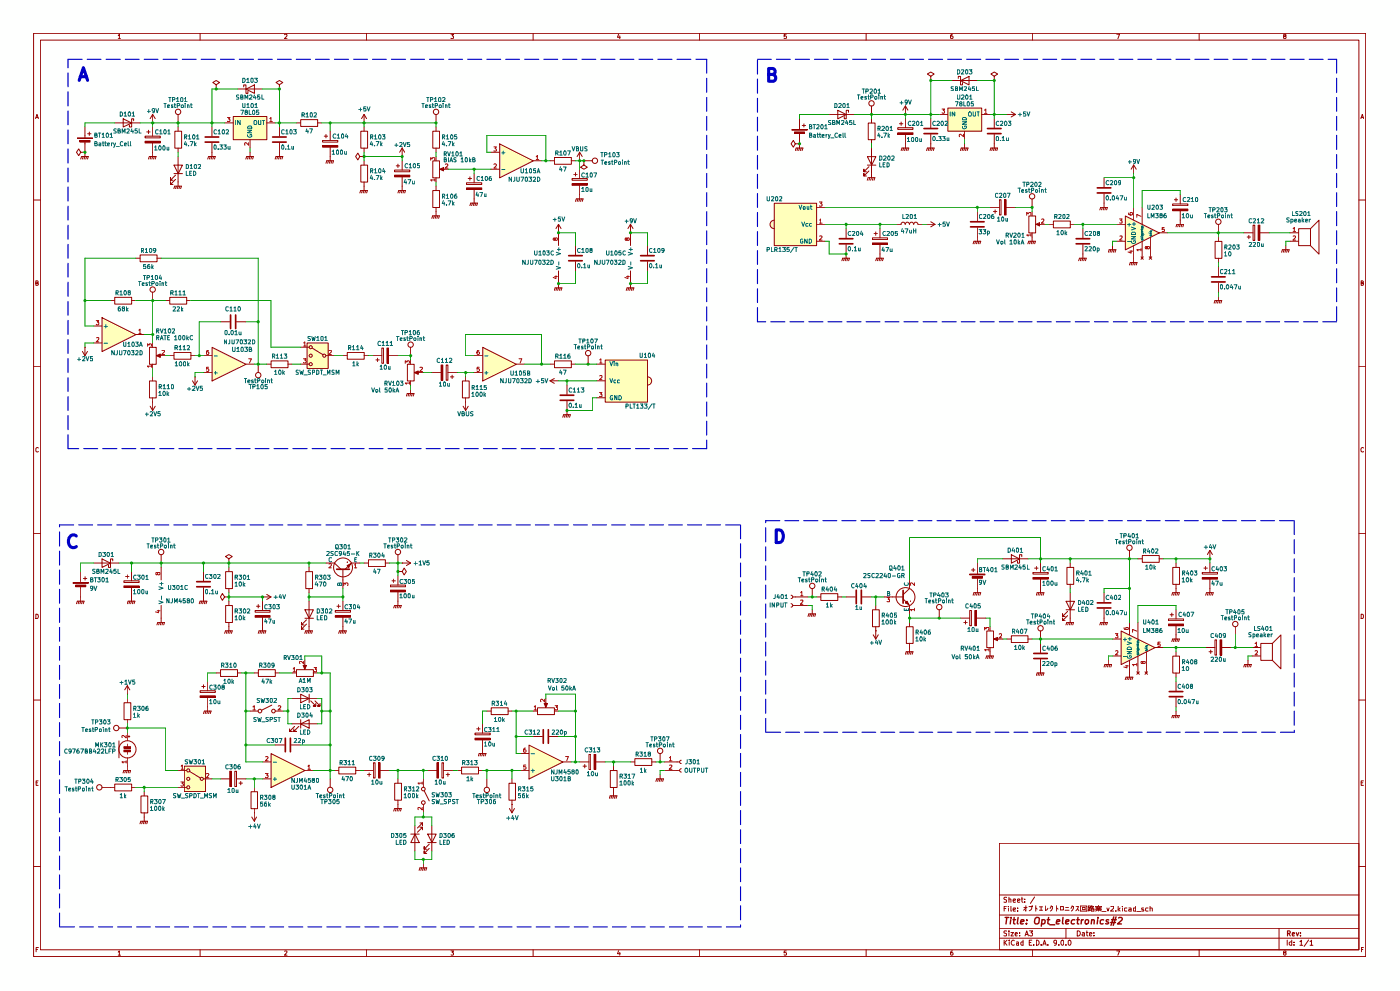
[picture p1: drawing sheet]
<svg xmlns="http://www.w3.org/2000/svg" width="420mm" height="297mm" viewBox="0 0 420 297" stroke-linecap="round" stroke-linejoin="round" font-family="sans-serif">
<path d="M0 0h419.8v296.7h-419.8z" fill="#fefffe"/>
<g fill="none" stroke="#950000" stroke-width=".3">
<path d="M10.1 10h399.6v276.7h-399.6zM12.1 12h395.6v272.6h-395.6zM35.5 10.7l.3-.5v1.4M35.5 11.6h.7M60 10v2M85.3 10.4l.6-.2 .2 .3-.8 1.1h.8M110 10v2M135.3 10.2h.8l-.5 .6 .5 .2-.1 .5-.7-.1M159.9 10v2M185.6 10.2l-.3 1h.8M185.9 10.8v.8M209.9 10v2"/>
<path d="M235.9 10.2h-.6l-.1 .7 .5-.1 .3 .5-.3 .3-.5-.2M259.8 10v2M285.7 10.2l-.4 .2-.1 .9 .2 .3 .5-.3-.2-.5-.5 .2M309.8 10v2M335 10.2h.9l-.5 1.4M359.7 10v2M385.3 10.8l-.2-.3 .5-.3 .2 .3-.1 .3-.6 .3 .2 .5 .5-.3-.2-.5M10.7 35.6l.4-1.3 .4 1.3M10.8 35.2h.6M408.3 35.6l.4-1.3 .4 1.3M408.3 35.2h.6M10.1 59.9h2"/>
<path d="M407.7 59.9h2M10.8 84.8h.5l.1-.5-.6-.1v1.3h.5l.2-.4-.3-.3M408.3 84.8l.7-.2-.2-.4h-.5v1.3h.6l.1-.6-.2-.1M10.1 109.9h2M407.7 109.9h2M11.5 134.3l-.3-.2-.4 .4v.8l.4 .2 .3-.2M409 134.3v-.1a.61 .61 0 0 0-.7 .6 .61 .61 0 0 0 .7 .6v-.1M10.1 159.9h2M407.7 159.9h2M10.8 184.1a.68 .68 0 0 1 .7 .6 .68 .68 0 0 1-.7 .7zM408.3 184.1h.6l.1 .3v.7l-.4 .3h-.3zM10.1 209.8h2"/>
<path d="M407.7 209.8h2M10.8 234.6h.5M11.4 234h-.6v1.4h.6M408.3 234.6h.6M409 234h-.7v1.4h.7M10.1 259.7h2M299.8 252.7h107.9v31.9h-107.9zM407.7 259.7h2M299.8 278.2h107.9M299.8 274.2h107.9M299.8 268.2h107.9M301.2 272.3h.6"/>
<path d="M301.9 271.6h-.7v1.4M302 279.1l-.6-.1-.2 .2 .1 .5 .6 .1v.6h-.7M302 269l-.6-.1-.2 .3v.3l.7 .2v.6h-.7M302.5 271.6v.1M302.5 272.1v.9M302.7 279v.1M302.7 269.5h.6v.9M302.7 268.9v1.5M302.7 279.5v1M303.3 279.5h.7l-.7 1h.7M303.3 271.6v1.4h.1M304 272.6l.6-.1v-.4l-.6 .2v.7h.6"/>
<path d="M304 269.9l.6-.2v-.2l-.6 .1v.7h.6M304.5 280l.7-.2-.1-.3-.6 .2v.5l.2 .3 .4-.1M305.2 269.9l.8-.2-.1-.2-.7 .1 .1 .7h.6M305.3 273h.1M305.3 272.1v.2M305.9 279.6v.1M306.4 269.4h.5M306.6 268.9v1.3l.3 .2M307.2 271.9h.9M307.4 270.3v.1M307.4 269.5v.1M307.8 271.4v1.6h-.2"/>
<path d="M307.8 271.9l-.7 .9M308.7 271.7h.8a1.02 1.02 0 0 1-.7 1.3M308.9 279h.9l-.5 .6 .4 .1v.6l-.2 .2-.6-.2M309.6 271.5l.2 .2zM310.4 268.8l-1.3 2M310.7 272.1l.4 .4M310.7 271.4v1.6M311.8 272.8h1M311.8 271.8h1M312.3 271.8v1M313.6 271.5v1.4l.8-.7M315.4 271.4l-.4 .9"/>
<path d="M315.4 271.7h.4v.3l-.7 1M317 272.1l.4 .4M317 271.4v1.6M318.2 271.7h.8v1h-.8zM319.5 272.8h1.2M319.7 271.9h.8M319.8 278.2v3M321.6 271.4l-.3 .9M321.6 271.7h.5v.3l-.7 1M322.8 271.6h.7l-.3 .9-.5 .5M323.2 279a.78 .78 0 0 1 .9 .7 .78 .78 0 0 1-.9 .8zM323.3 272.4l.4 .6"/>
<path d="M324.2 271.5h1.9v1.5h-1.9zM324.7 279.6l.7 .1v.8M324.7 271.9h.8v.6h-.8zM325.4 279.8l-.8 .3 .3 .4 .5-.1M325.9 279.5h.5M326.1 279v1.2l.3 .3M326.6 271.5h.6v.5h-.6zM326.6 272.3v.7M326.8 280l.8-.2-.1-.2-.7 .1 .1 .7h.6M326.8 272.4h.4M326.8 271.9v1M327.2 272.9l-.8 .1"/>
<path d="M327.4 272.5h.8v.5h-.8zM327.5 271.7l.8 .8M327.5 271.6h.6l-.9 .9M327.6 271.4l-.4 .5M328.2 279.6v.1M328.7 271.7h1.8M328.7 272.6h1.8M328.7 271.9h1.8M329.1 272.1l1.3 .3M329.4 271.7l-.4 .4M329.5 272.5l-.8 .5M329.5 271.4v.2"/>
<path d="M329.5 272.4v.6M329.6 272.6l.9 .4M330 271.9l-.3 .3-.9 .2M330.7 273.2h1.1M332.1 272.1l.3 .9 .3-.9M333.2 271.7h.9v.5l-.9 .8h.9M334.8 273h.1M335.4 271.6v1.4M335.6 272.5l.4 .5M336 272.1l-.6 .5M336.7 271.6v.1M336.7 272.1v.9"/>
<path d="M338.1 272.1h-.6l-.2 .3 .2 .6h.6M338.7 272.1l.6 .2v.7h-.6v-.4l.6-.1M340.7 271.6v1.4h-.6l-.1-.8 .7-.1M341 273.2h1.2M343.1 272.1l-.6 .2 .1 .2 .5 .1v.4h-.6M344.4 272.1h-.6l-.1 .3 .1 .6h.6M345 272.2l.6-.1 .1 .9M345 271.6v1.4M383.7 278.2v6.4M10.8 284.6h.5M11.5 284h-.7v1.2M35.5 285.3l.3-.3v1.3"/>
<path d="M35.5 286.3h.7M60 284.6v2.1M85.3 285.1l.6-.1 .2 .2-.8 1.1h.8M110 284.6v2.1M135.3 285h.8l-.5 .5h.4v.7h-.7M159.9 284.6v2.1M185.6 284.9l-.3 .9h.8M185.9 285.4v.9M209.9 284.6v2.1M235.9 285h-.6l-.1 .6 .6-.1 .1 .7h-.7M259.8 284.6v2.1M285.7 285l-.4 .1-.1 .9 .2 .3 .4-.1-.1-.7h-.5v.2"/>
<path d="M299.8 281.2h107.9M301.2 281.8v1.5M301.4 282.4l.7 .9M302.1 281.8l-.9 .8M302.8 281.8v.1M302.8 282.3v1M304.3 281.9h-.1a.67 .67 0 0 0-.8 .7 .67 .67 0 0 0 .9 .5M305 282.4h.6v.9M305.6 282.6l-.5 .1-.2 .3 .2 .3 .5-.1M305.9 280.3v.2M306.9 282.4l-.4-.1-.3 .2 .3 .8 .4-.1M306.9 281.8v1.5"/>
<path d="M307.5 280.5l.5-1.5 .5 1.5M307.7 280.1h.7M308.8 282.4h.5M309.5 281.8h-.7v1.5h.7M309.8 284.6v2.1M310.1 283.1v.2M310.9 281.8a.77 .77 0 0 1 .8 .7 .77 .77 0 0 1-.8 .8zM312.3 283.1v.2M312.8 283.3l.6-1.5 .5 1.5M313 282.9h.7M314.4 283.1v.2M317 282.4l-.6 .3-.3-.7 .3-.2 .6 .2-.2 1.1-.5 .2"/>
<path d="M317.7 283.1v.2M318.3 282l.4-.2 .4 .2v1l-.3 .3-.5-.3zM319.8 283.1v.2M320.5 282l.3-.2a.82 .82 0 0 1 .5 .7 .82 .82 0 0 1-.5 .8l-.3-.3zM328.2 280.3v.2M335 285h.9l-.5 1.3M359.7 284.6v2.1M385.3 285.5l-.2-.2v-.2h.6l.1 .2-.7 .4 .2 .6 .5-.3-.2-.5M386.2 281.8v1.5M387.5 282.4l-.4-.1-.3 .2 .1 .7h.6M387.5 281.8v1.5M388.2 283.1v.2"/>
<path d="M388.2 282.4h.1M390 282.2l.4-.4v1.5M390 283.3h.8M392.6 281.7l-1.4 1.9M393 282.2l.4-.4v1.5M393 283.3h.9M408.4 284.6h.5M409 284h-.6v1.2"/>
</g>
<path d="M386.2 279.7h.8l.1-.5-.3-.2h-.6v1.5M386.6 279.7l.5 .8M387.7 280l.7-.2-.2-.3-.5 .2v.5l.2 .3 .4-.1M388.9 279.5l.3 1 .4-1M390.1 279.6v.1M390.1 280.3v.2" fill="none" stroke="#950000" stroke-width=".34"/>
<g fill="none" stroke="#950000" stroke-width=".42">
<path d="M301.5 275h1.1M302 275l-.2 1.9M303.2 275.6l-.1 1.3M303.3 275v.1M303.9 275.6h.8M304.2 275l-.1 1.6 .4 .3M305.4 275l-.2 1.6 .2 .3M306.2 276.3l1-.2-.1-.4h-.7l-.3 .9 .3 .3 .6-.1M308 276.7l-.1 .2M308.1 275.7v.2M310.6 275.2l.4-.2h.6l.2 .2-.1 1.1a.73 .73 0 0 1-1.1 .5 1.26 1.26 0 0 1 0-1.6zM312.6 275.7h.8l.1 .9a.72 .72 0 0 1-1 .2"/>
<path d="M312.6 275.6l-.2 2M314.2 275.6h.7M314.6 275l-.3 1.6 .4 .3M314.9 277.2h1.5M316.9 276.3l1.1-.2-.1-.4h-.8l-.2 .9 .2 .3 .6-.1M318.9 275l-.2 1.6 .3 .3M319.7 276.3l1-.2v-.4l-.6-.1-.4 .3v.9h.8M322.5 275.7a.72 .72 0 0 0-1.1 .3l.1 .8h.8M323 275.6h.8M323.4 275l-.2 1.8 .4 .1M324.5 275.6l-.2 1.3M325 275.6l-.6 .4"/>
<path d="M325.7 275.8l.3-.2 .5 .2-.1 .9-.3 .2-.5-.2zM327.4 275.8l.8-.1v1.2M327.5 275.6l-.1 1.3M329.3 275.6l-.2 1.3M329.4 275v.1M331.1 275.7l-.5-.1-.5 .4v.7l.8 .1M332.6 275.7l-.4-.1-.3 .3 .7 .7-.3 .3-.6-.1M333.2 276.5h1.4M333.5 275.6h1.4M334.1 274.8l-.8 2.5M334.8 274.8l-.8 2.5M335.6 275.1l.7-.1 .4 .5-1.5 1.4h1.2"/>
</g>
<g fill="#ffb">
<path d="M69.9 34.9h10.1v6.9h-10.1z"/>
<path d="M149.9 43.1l10 5.1-10 5.1z"/>
<path d="M144.8 104.1l10.1 5-10.1 5z"/>
<path d="M30.6 95.2l10.1 5-10.1 5.1z"/>
<path d="M92.1 102.8h6.4v7.6h-6.4z"/>
<path d="M63.6 104.1l10.1 5-10.1 5z"/>
<path d="M194.2 112.9a1.23 1.23 0 0 1 1.3 1.2 1.23 1.23 0 0 1-1.3 1.3z"/>
<path d="M181.5 107.9h12.7v12.6h-12.7z"/>
<path d="M81.3 225.8l10.1 5.1-10.1 5.1z"/>
<path d="M55.3 229.6h6.3v7.6h-6.3z"/>
<path d="M158.7 223.3l10.1 5-10.1 5.1z"/>
<path d="M284.3 32.3h10.2v7h-10.2z"/>
<path d="M231.2 66.5l1-.5v2.5a1.27 1.27 0 0 1-1.1-.7 1.27 1.27 0 0 1 .1-1.3z"/>
<path d="M232.2 60.9h12.7v12.7h-12.7z"/>
<path d="M336.3 189.1l10.2 5-10.2 5z"/>
<path d="M337.6 64.7l10.1 5.1-10.1 5z"/>
</g>
<g fill="none" stroke="#950000" stroke-width=".3">
<path d="M44 39.5h1M44.5 39v1M52.5 39.3h2v5.1h-2zM53.4 38v1.3M63.6 38v2.8M67.4 36.8h2.5M70 34.9h10.1v7h-10.1zM71.2 26.7h7.5M73.1 26v-.6h.7v2.6h.6v-.7M73.8 26.7l2.5-1.3v2.6zM80 36.8h2.5M83.8 25.4l1-.7-1-.6-1 .6 1 .7v1.3"/>
<path d="M83.8 26.7h.1M83.8 38v2.8M88.9 36.8h1.3M90.2 35.9h5.1v2h-5.1zM95.2 36.8h1.3M24.2 45.6l-.6-1-.7 1 .7 1.1 .6-1.1h1.3M25.5 45.6h.1M43.5 40.8h4.6v.5h-4.6zM53.4 44.4v1.2M63.6 42.8v2.8M73.7 47.7l.3-.8h2l-.2 .8M74.5 46.9l-.2 .8"/>
<path d="M75 41.8v2.6M75 45.6v1.3l-.2 .8M75.5 46.9l-.2 .8M82.5 47.7l.3-.8h2l-.2 .8M83.3 46.9l-.2 .8M83.8 42.8v4.1l-.2 .8M84.3 46.9l-.2 .8M351.5 215.1l.3-.7h2l-.2 .7M352.3 214.4l-.3 .7M352.8 213.1v1.3l-.2 .7M353.3 214.4l-.2 .7"/>
</g>
<path d="M68.2 35.2h.8l-.4 .4 .4 .3v.3l-.8 .1M80.9 35.6l.4-.4v1.2M80.9 36.4h.8M74.6 42.8v.7l-.9-.7-.3 .1 .1 .6" fill="none" stroke="#be0000" stroke-width=".3"/>
<path d="M70.7 36.1v1.2M72.1 36.1v1.2l-.8-1.2v1.2M74.3 39h1.2l-1.2 .8h1.2M74.3 38l.3-.2h.7l.2 .6h-1.2zM76.5 36.1h.2a.77 .77 0 0 1 .1 1.2l-.6-.1v-.9zM77.6 36.1v1.2h.6v-1.2M78.7 36.1h.7M79.1 36.1v1.2M74.3 40.4a.66 .66 0 0 0 .4 .7 .66 .66 0 0 0 .8-.2l-.1-.6h-.4v.3" fill="none" stroke="#006664" stroke-width=".3"/>
<path d="M61.6 41.1h4M61.6 42.6h4M81.8 41.1h4.1M81.8 42.6h4.1" fill="none" stroke="#950000" stroke-width=".51"/>
<path d="M43.5 42.3h4.6v.5h-4.6z" fill="#950000"/>
<g fill="none" stroke="#950000" stroke-width=".3">
<path d="M34.4 36.8h7.6M37 35.6l2.5 1.3-2.5 1.2zM40.1 36.2v-.6h-.6v2.5h-.7v-.6M45.8 36.8h.1M45.8 34.3v2.5M45.8 38v2.8M45.8 34.3l-.8 1.3M45.8 34.3l.8 1.3M53.4 34.3v2.5M64.9 25.4l1-.7-1-.6-1.1 .6 1.1 .7v1.3M64.9 26.7h.1M23.2 41.3h4.6v.3h-4.6z"/>
<path d="M23.2 41.4h4.6M24.2 47.7l.3-.8h2l-.3 .8M25 46.9l-.3 .8M25.5 45.6v1.3l-.3 .8M26 46.9l-.3 .8M43.5 42.3h4.6v.5h-4.6zM44.5 47.7l.3-.8h2l-.2 .8M45.3 46.9l-.3 .8M45.8 42.8v4.1l-.2 .8M46.3 46.9l-.2 .8M62.3 47.7l.3-.8h2l-.3 .8M63.1 46.9l-.3 .8"/>
<path d="M63.6 45.6v1.3l-.3 .8M64.1 46.9l-.3 .8"/>
<circle cx="53.4" cy="33.5" r=".8"/>
</g>
<path d="M24 42.1h3v.5h-3z" fill="#950000"/>
<g fill="none" stroke="#950000" stroke-width=".3">
<path d="M25.5 38v3.3M26.8 39.6v1M24 42.1h3v.5h-3zM25.5 42.3v3.3M26.3 40.1h1M147.3 45.6h2.6M147.3 50.7h2.6M149.9 43.1l10.1 5.1-10.1 5.1zM159.9 48.2h2.6M165 48.2h1.3M166.3 47.2h5.1v2h-5.1zM171.4 48.2h1.2"/>
<path d="M133.9 109.4h.5v4.6h-.5zM135.1 112.9h1M135.6 112.4v1.1"/>
</g>
<path d="M148.2 44h.7l-.4 .5 .4 .3v.3l-.7 .1M148.2 49.3l.5-.2 .2 .3-.7 1h.7M160.9 47l.3-.4v1.2M160.9 47.8h.7" fill="none" stroke="#be0000" stroke-width=".3"/>
<path d="M150.5 45.8h1M150.5 50.8h1M151 45.3v.9" fill="none" stroke="#006664" stroke-width=".3"/>
<path d="M132.3 109.4h.5v4.6h-.5z" fill="#950000"/>
<g fill="none" stroke="#950000" stroke-width=".3">
<path d="M129.8 57.1h2.1v5.1h-2.1zM130.8 55.8v1.3M140 54.8h4.5v.5h-4.5zM140.5 53.5h1M141 53v1M142.2 59.6v1.3l-.2 .7M130.8 62.1v1.3M141 61.6l.2-.7h2.1l-.3 .7M141.7 60.9l-.2 .7M142.7 60.9l-.2 .7M129.5 111.7h2.8M132.3 109.4h.5v4.6h-.5z"/>
<path d="M134.4 111.7h2.8M142.2 111.7h2.6M142.2 106.6h2.6M144.8 104.1l10.1 5.1-10.1 5zM154.9 109.1h2.5"/>
</g>
<path d="M143.7 105l-.4 .1-.2 .9 .2 .3 .5-.3-.2-.6-.5 .3M143.8 110.1h-.6l-.1 .6 .5-.2 .2 .6-.2 .2-.5-.1M155.7 107.5h.8l-.5 1.3" fill="none" stroke="#be0000" stroke-width=".3"/>
<path d="M145.5 111.8h.9M145.5 106.7h.9M145.9 111.3v.9" fill="none" stroke="#006664" stroke-width=".3"/>
<path d="M140 56.3h4.5v.5h-4.5z" fill="#950000"/>
<path d="M129.8 48.2h2.1v5.1h-2.1zM140 56.3h4.5v.5h-4.5zM142.2 52v2.8M142.2 56.8v2.8M129.5 65.4l.3-.7h2l-.2 .7M130.3 64.7l-.3 .7M130.8 63.4v1.3l-.2 .7M131.3 64.7l-.2 .7" fill="none" stroke="#950000" stroke-width=".3"/>
<path d="M132 50.8l1.1-.6v1.1z" fill="#950000"/>
<g fill="none" stroke="#950000" stroke-width=".3">
<path d="M130.8 46.9v1.3M130.8 53.3v1.2M131.9 50.7l1.2-.5v1zM132.3 50.7h2.3M171.6 53.5h4.6v.5h-4.6zM172.1 52.2h1M172.6 51.7v1M173.4 59.6l-.3 .8M173.9 48.2h.1M173.9 45.6l-.8 1.3M173.9 45.6l.8 1.3M173.9 45.6v2.6"/>
<path d="M173.9 58.3v1.3l-.2 .8M174.4 59.6l-.2 .8M175.2 48.2v1.2l1 .7-1 .6-1-.6 1-.7M175.2 48.2h.1M175.2 48.2h2.5M167.6 67.2v6.4M167.6 67.2l-.8 1.3M167.6 67.2l.7 1.3M172.6 73.6v2.8M172.6 78.4v2.8M172.6 60.4l.3-.8h2l-.2 .8M189.1 69.8h.1"/>
<path d="M189.1 67.2v6.4M189.1 67.2l-.7 1.3M189.1 67.2l.8 1.3M166.3 87l.2-.7h2.1l-.3 .7M167 86.3l-.2 .7M167.6 81.2v5.1l-.3 .7M168.1 86.3l-.3 .7M187.9 87l.2-.7h2.1l-.3 .7M188.6 86.3l-.2 .7M189.1 81.2v5.1l-.2 .7M189.7 86.3l-.3 .7M165 114.1l1.3 .8"/>
<path d="M165 114.1h2.6M165 109.1h1.3M166.3 113.5l-1.3 .6M166.3 108.2h5.1v2h-5.1zM171.4 109.1h1.2M176.4 106.6v2.5"/>
<circle cx="178.5" cy="48.2" r=".8"/>
<circle cx="176.4" cy="105.8" r=".8"/>
</g>
<path d="M129.2 48v-.8l.4 .5 .2-.5h.5l.2 .2-.2 .6M130.5 53.9h-1.3l.3 .4M130.5 53.6v.7M133.6 49.3l.5-.2 .3 .4-.9 .9h.9M166.5 71.5l.3-.2 .4 .2v.4l-.2 .2-.5-.2-.2-.6-.4 .2 .3 .6 .3-.3M188 71.5l.3-.2 .5 .2-.1 .5-.4 .1-.3-.6-.4-.1v.6l.3 .1 .1-.3M166.4 82.9h.8M166.8 82.6v.9l-.9-.4M188 82.9h.8M188.4 82.6v.9l-.9-.4" fill="none" stroke="#be0000" stroke-width=".3"/>
<path d="M166.9 75.6l1.2 .4-1.2 .5M166.9 79.8l1.2 .5-1.2 .4M167.2 74.8h.9M167.6 74.3v.9M167.6 78.5v.9M188.5 75.6l1.2 .4-1.2 .5M188.5 79.8l1.2 .5-1.2 .4M188.7 74.8h1M189.2 74.3v.9M189.2 78.5v.9" fill="none" stroke="#006664" stroke-width=".3"/>
<path d="M170.6 76.6h4.1M170.6 78.1h4.1" fill="none" stroke="#950000" stroke-width=".51"/>
<path d="M171.6 55h4.6v.5h-4.6z" fill="#950000"/>
<path d="M171.6 55h4.6v.5h-4.6zM173.9 50.7v2.8M173.9 55.5v2.8M44.8 104.1h2.1v5.1h-2.1z" fill="none" stroke="#950000" stroke-width=".3"/>
<path d="M46.9 106.6l1.2-.5v1z" fill="#950000"/>
<g fill="none" stroke="#950000" stroke-width=".3">
<path d="M28 97.7h2.6M30.6 95.2l10.2 5.1-10.2 5.1zM66.1 96.4h2.8M71 96.4h2.7M28 102.8h2.6M40.7 100.2h2.6M45.8 102.8v1.3M45.8 109.1v1.3M46.9 106.6l1.2-.5v1zM47.3 106.6h2.3M50.9 106.6h1.3M52.2 105.6h5.1v2.1h-5.1z"/>
<path d="M57.2 106.6h1.3M122.2 109.2h2v5h-2z"/>
</g>
<path d="M28.9 96.1h.7l-.4 .4 .4 .2v.5l-.1 .2-.6-.2M41.7 99l.3-.4v1.3M41.7 99.9h.6M29 101.3l.5-.1 .1 .5-.7 .7h.7M44.2 103.8v-.8l.5 .5 .2-.5 .5 .1-.1 .7M45.5 109.7h-1.3l.3 .4M45.5 109.4v.7M48.6 105.1l.6-.1 .2 .3-.9 1h.9" fill="none" stroke="#be0000" stroke-width=".3"/>
<path d="M69.2 94.4v4.1M70.7 94.4v4.1" fill="none" stroke="#950000" stroke-width=".51"/>
<path d="M31.2 97.8h1.1M31.7 97.3v1M31.2 102.9h1.1" fill="none" stroke="#006664" stroke-width=".3"/>
<path d="M124.3 111.7l1.2-.5v1z" fill="#950000"/>
<g fill="none" stroke="#950000" stroke-width=".3">
<path d="M90.2 104.1h2.5M90.2 109.1h2.5M92.1 102.8h6.4v7.6h-6.4zM93.6 104.3l3.3 2M97.8 106.6h2.5M102.9 106.6h1.2M104.2 105.6h5.1v2.1h-5.1zM109.2 106.6h1.3M112.8 107.9h1M113.3 107.4v1M114.6 104.3h.5v4.6h-.5zM123.2 107.9v1.2"/>
<path d="M123.2 114.1v1.3M124.3 111.7l1.2-.5v1zM124.7 111.7h2.3"/>
<circle cx="93.2" cy="106.6" r=".47"/>
<circle cx="93.2" cy="109.1" r=".47"/>
<circle cx="93.2" cy="104.1" r=".47"/>
<circle cx="97.3" cy="106.6" r=".47"/>
</g>
<path d="M91 107.5h.9l-.5 .4 .5 .3v.3l-.3 .3-.6-.2M91.1 102.8l.3-.4v1.3M91.1 103.7h.8M98.7 105.1l.6-.1 .1 .5-.8 .8h.8M121.6 108.9v-.8l.5 .4v-.3h.7l-.1 .7M122.9 114.8h-1.3l.3 .3M122.9 114.5v.6M126 110.2l.6-.1 .1 .3-.8 .9h.8" fill="none" stroke="#be0000" stroke-width=".3"/>
<path d="M116.1 104.3h.5v4.6h-.5z" fill="#950000"/>
<g fill="none" stroke="#950000" stroke-width=".3">
<path d="M109.2 34.3l-.7 1.3M109.2 34.3l.8 1.3M109.2 34.3v2.5M130.8 34.3v2.5M96.8 42.1h4.5v.5h-4.5zM97.3 40.8h1M97.8 48.9l.2-.7h2.1l-.3 .7M97.8 40.3v1M98.6 48.2l-.3 .7M99.1 46.9v1.3l-.3 .7M99.6 48.2l-.3 .7M107.9 46.9l-.5-1-.7 1 .7 1 .5-1h1.3"/>
<path d="M109.2 46.9h.1M40.7 77.4h1.3M42 76.4h5.1v2h-5.1zM47.1 77.4h1.2M33.1 90.1h1.3M34.4 89.1h5.1v2h-5.1zM39.5 90.1h1.2M45.8 87.5v2.6M49.6 90.1h1.3M50.9 89.1h5.1v2h-5.1zM56 90.1h1.2M24.7 105.3l.8 1.3"/>
<path d="M25.5 104.1h.1M25.5 104.1v2.5M26.2 105.3l-.7 1.3M44.8 114.2h2.1v5.1h-2.1zM45.8 112.9v1.2M45.8 119.2v3.8M57.7 114.1l.8 1.3M58.5 112.9h.1M58.5 112.9v2.5M59.3 114.1l-.8 1.3M61 106.6h2.6M61 111.7h2.6"/>
<path d="M63.6 104.1l10.2 5.1-10.2 5zM73.7 109.1h2.6M77.5 109.1v2.6M80 109.1h1.3M81.3 108.2h5.1v2h-5.1zM86.4 109.1h1.2M111.8 106.6h2.8M116.1 104.3h.5v4.6h-.5zM116.6 106.6h2.8M121.9 118.7l.3-.8h2l-.2 .8M122.7 117.9l-.3 .8M123.2 104.1v2.5"/>
<path d="M123.2 116.7v1.2l-.3 .8M123.7 117.9l-.3 .8M138.7 114.2h2.1v5.1h-2.1zM139.7 112.9v1.2M139.7 119.2v3.8M170.1 115.4v2.8M45 121.8l.8 1.2M45.8 120.5h.1M46.6 121.8l-.8 1.2M138.9 121.8l.8 1.2M139.7 120.5h.1M140.5 121.8l-.8 1.2"/>
<path d="M168.8 125.1l.3-.8h2l-.2 .8M169.6 124.3l-.3 .8M170.1 120.2v4.1l-.3 .8M170.6 124.3l-.3 .8"/>
<circle cx="130.8" cy="33.5" r=".8"/>
<circle cx="45.8" cy="86.8" r=".8"/>
<circle cx="77.5" cy="112.4" r=".8"/>
<circle cx="123.2" cy="103.3" r=".8"/>
</g>
<path d="M62.6 110.1h-.6l-.1 .6 .7-.1v.7l-.7-.1M62.6 105h-.5l-.2 .5v.5l.2 .3 .5-.1v-.7l-.5-.1-.2 .3M74.6 107.5h.8l-.6 1.3" fill="none" stroke="#be0000" stroke-width=".3"/>
<path d="M64.3 111.8h.9M64.3 106.7h.9M64.7 111.3v.9" fill="none" stroke="#006664" stroke-width=".3"/>
<path d="M168.1 118.4h4M168.1 120h4" fill="none" stroke="#950000" stroke-width=".51"/>
<path d="M96.8 43.6h4.5v.5h-4.5z" fill="#950000"/>
<g fill="none" stroke="#950000" stroke-width=".3">
<path d="M99.1 39.3v2.8M129.8 39.3h2.1v5.1h-2.1zM130.8 38v1.3M52.2 56.6l.2-.8h2l-.2 .8M52.2 49.5h2.5l-1.2 2.5zM52.2 52h2.5M52.7 53.8l-1.6 1.5v-.8v.8h.8M52.7 52.5l-1.6 1.5v-.7v.7h.8M52.9 55.8l-.2 .8M53.4 46.9v8.9l-.2 .8M53.9 55.8l-.2 .8M96.8 43.6h4.5v.5h-4.5z"/>
<path d="M99.1 44.1v2.8M107.9 57.8l.3-.7h2l-.2 .7M108.7 57.1l-.2 .7M109.2 55.8v1.3l-.2 .7M109.7 57.1l-.2 .7M118.4 51h4.5v.5h-4.5zM118.9 49.7h1M119.4 49.2v1M130.8 44.4v1.2M194.2 73.6v2.8M194.2 78.4v2.8M179 109.1h2.5"/>
<path d="M179 114.1h2.5M179 119.2h2.5M181.6 107.9h12.7v12.6h-12.7zM194.3 112.9a1.23 1.23 0 0 1 1.2 1.3 1.23 1.23 0 0 1-1.2 1.2"/>
</g>
<path d="M179.8 117.6h.8l-.4 .5 .4 .2v.5h-.8M179.9 107.9l.4-.4v1.3M179.9 112.7l.5-.2 .2 .6-.8 .7h.8M179.9 108.8h.7" fill="none" stroke="#be0000" stroke-width=".3"/>
<path d="M183 108.4l.4 1.2 .4-1.2M183 113.5l.4 1.2 .4-1.2M183.8 118.6a.66 .66 0 0 0-.7 .4 .66 .66 0 0 0 .2 .8h.5v-.5h-.2M184.2 108.4v.1M184.2 108.8v.8M184.7 114l-.3-.1-.3 .2 .1 .6h.5M184.8 109l.5-.1v.7M184.8 108.8v.8M185.1 118.5v1.3l-.7-1.3v1.3M185.7 118.5a.71 .71 0 0 1 .7 .5 .71 .71 0 0 1-.2 .8h-.5zM185.8 114h-.5v.6l.5 .1" fill="none" stroke="#006664" stroke-width=".3"/>
<path d="M192.2 76.6h4.1M192.2 78.1h4.1" fill="none" stroke="#950000" stroke-width=".51"/>
<path d="M118.4 52.5h4.5v.5h-4.5z" fill="#950000"/>
<g fill="none" stroke="#950000" stroke-width=".3">
<path d="M108.2 39.3h2.1v5.1h-2.1zM109.2 38v1.3M108.2 49.5h2.1v5.1h-2.1zM109.2 44.4v1.2M109.2 48.2v1.2M109.2 54.5v1.3M118.4 52.5h4.5v.5h-4.5zM119.4 57.8l.2-.7h2.1l-.3 .7M120.1 57.1l-.2 .7M120.6 46.9h.1M120.6 44.4v2.5M120.6 48.2v2.8"/>
<path d="M120.6 53v4.1l-.2 .7M120.6 44.4l-.7 1.2M120.6 44.4l.8 1.2M121.2 57.1l-.3 .7M110.2 232.2h1.1M110.7 231.6v1.1M112 228.6h.5v4.6h-.5z"/>
</g>
<path d="M113.5 228.6h.5v4.6h-.5z" fill="#950000"/>
<path d="M109.2 230.9h2.8M113.5 228.6h.5v4.6h-.5zM114 230.9h2.8M132.6 228.6h.5v4.6h-.5zM133.9 232.2h1M134.4 231.6v1.1" fill="none" stroke="#950000" stroke-width=".3"/>
<path d="M131.1 228.6h.5v4.6h-.5z" fill="#950000"/>
<g fill="none" stroke="#950000" stroke-width=".3">
<path d="M142.5 219.7h4.6v.5h-4.6zM143 218.4h1M143.5 217.9v1M100.3 230.9h1.3M101.6 229.9h5.1v2h-5.1zM106.7 230.9h1.2M128.3 230.9h2.8M131.1 228.6h.5v4.6h-.5zM133.1 230.9h2.8M137.2 230.9h1.2M138.5 229.9h5.1v2h-5.1zM143.5 230.9h1.3"/>
<path d="M146 233.4v2.6"/>
<circle cx="146" cy="236.7" r=".8"/>
</g>
<path d="M142.5 221.2h4.6v.5h-4.6z" fill="#950000"/>
<g fill="none" stroke="#950000" stroke-width=".3">
<path d="M144.8 216.9v2.8M161.2 212.1h5.1v2.1h-5.1zM142.5 221.2h4.6v.5h-4.6zM143.5 226.6l.3-.8h2l-.3 .8M144.3 225.8l-.3 .8M144.8 221.7v4.1l-.3 .8M145.3 225.8l-.3 .8M152.7 234.7h1.9v5.1h-1.9zM153.6 233.4v1.3M153.6 239.8v3.8M159.9 220.7h2.8M164.8 220.7h2.8"/>
<path d="M152.8 242.3l.8 1.3M153.6 241h.1M154.3 242.3l-.7 1.3"/>
</g>
<path d="M163 218.7v4.1M164.5 218.7v4.1" fill="none" stroke="#950000" stroke-width=".51"/>
<path d="M163.3 210.9h1l-.5 1.1z" fill="#950000"/>
<path d="M100.6 183h4.6v.5h-4.6zM101.1 181.7h1M101.6 181.2v1M146 213.1h1.3M147.4 212.1h5v2.1h-5zM152.4 213.1h1.2M159.9 213.1h1.3M163.2 210.8h1.1l-.6 1.2zM163.7 209.3v2.3M166.3 213.1h1.3" fill="none" stroke="#950000" stroke-width=".3"/>
<path d="M160.3 211.8l.3-.3v1.3M160.3 212.8h.7M163.4 209.5v.9l-.8-.9-.5 .3 .2 .5M166.5 211.5h.8l-.4 .5 .4 .3-.1 .4h-.7" fill="none" stroke="#be0000" stroke-width=".3"/>
<path d="M100.6 184.5h4.6v.5h-4.6z" fill="#950000"/>
<path d="M117.1 175.3h4.6v.6h-4.6zM117.6 174.1h1M118.1 173.6v1M119.4 171.3h1.2l.6-1 .7 1-.7 1-.6-1M119.4 171.3h.1M100.6 184.5h4.6v.5h-4.6zM101.6 189.8l.3-.7h2l-.3 .7M102.4 189.1l-.3 .7M102.9 180.2v2.8M102.9 185v4.1l-.3 .7M103.4 189.1l-.3 .7" fill="none" stroke="#950000" stroke-width=".3"/>
<path d="M117.1 176.9h4.6v.5h-4.6z" fill="#950000"/>
<g fill="none" stroke="#950000" stroke-width=".3">
<path d="M67.4 178.9l-.7-1-.6 1 .6 1 .7-1h1.3M67.7 171.3h2v5.1h-2zM68.7 178.9h.1M68.7 170v1.3M68.7 176.4v1.2M117.1 176.9h4.6v.5h-4.6zM119.4 172.6v2.7M119.4 177.4v4l-.3 .8M67.4 189.8l.2-.7h2.1l-.3 .7M67.7 181.5h2v5.1h-2zM68.2 189.1l-.3 .7M68.7 180.2v1.2"/>
<path d="M68.7 186.5v2.6l-.3 .7M69.2 189.1l-.3 .7M76.5 183h4.5v.5h-4.5zM77 181.7h1M77.5 189.8l.2-.7h2.1l-.3 .7M77.5 181.2v1M78.2 189.1l-.2 .7M78.7 187.8v1.3l-.2 .7M79.2 189.1l-.2 .7M91.4 189.8l.3-.7h2l-.2 .7M92.2 189.1l-.3 .7M92.7 187.8v1.3l-.2 .7"/>
<path d="M93.2 189.1l-.2 .7M118.1 182.2l.3-.8h2l-.3 .8M118.9 181.4l-.3 .8M119.9 181.4l-.3 .8M118.4 234.7h2v5.1h-2zM119.4 233.4v1.3M119.4 239.8v2.5l-.3 .8M127 233.4v2.6M127.3 237l1.5 3M118.1 243.1l.3-.8h2l-.3 .8M118.9 242.3l-.3 .8M119.9 242.3l-.3 .8"/>
<path d="M123.2 250h2.6M124.5 247.4v7.6M124.5 250l1.3 2.5h-2.6zM126 246.6h.7v.8v-.8l-1.5 1.6M126 247.9h.7v.8v-.8l-1.5 1.5M127 241v2.6M128.3 250h2.6l-1.3 2.5zM128.3 252.5h2.6M128.8 254.3l-1.5 1.5v-.8v.8h.7M128.8 253l-1.5 1.5v-.8v.8h.7M129.5 247.4v7.6"/>
<circle cx="127" cy="236.5" r=".55"/>
<circle cx="127" cy="240.5" r=".55"/>
</g>
<path d="M126.7 234.7h-1.3l.3 .3M126.7 234.4v.6M126.7 242v.7l-.8-.7h-.4v.7" fill="none" stroke="#be0000" stroke-width=".3"/>
<path d="M76.5 184.5h4.5v.5h-4.5z" fill="#950000"/>
<g fill="none" stroke="#950000" stroke-width=".3">
<path d="M39.5 178.9v1.3l-.3 .7M78.7 178.9h.1M78.7 178.9h2.6M80 178.1l1.3 .8M81.3 178.9l-1.3 .8M38.2 180.9l.2-.7h2.1l-.3 .7M38.9 180.2l-.2 .7M40 180.2l-.3 .7M76.5 184.5h4.5v.5h-4.5zM78.7 180.2v2.8M78.7 185v2.8M35.6 218.2h2.6"/>
<path d="M37.2 210.6h2v5.1h-2zM38.2 208h.1M38.2 205.5v2.5M38.2 209.3v1.3M38.2 215.6v1.3M38.2 205.5l-.8 1.3M38.2 205.5l.7 1.3M60 207h4.6v.5h-4.6zM60.5 205.7h1.1M61 205.2v1"/>
<circle cx="34.9" cy="218.2" r=".8"/>
</g>
<path d="M60 208.5h4.6v.5h-4.6z" fill="#950000"/>
<g fill="none" stroke="#950000" stroke-width=".3">
<path d="M60 208.5h4.6v.5h-4.6zM62.3 204.2v2.8M62.3 209v2.8M75 213.1h2.5M81.5 211.3l-3 1.6M82.5 213.1h2.6M88.9 200.7h5.1v2h-5.1z"/>
<circle cx="78" cy="213.1" r=".55"/>
<circle cx="82" cy="213.1" r=".55"/>
</g>
<path d="M75.9 211.8l.4-.3v1.3M75.9 212.8h.7M83.5 211.7l.5-.2 .2 .3-.8 1h.8" fill="none" stroke="#be0000" stroke-width=".3"/>
<path d="M91 199.4h1l-.5 1.2z" fill="#950000"/>
<g fill="none" stroke="#950000" stroke-width=".3">
<path d="M37.2 174.1h4.5v.5h-4.5zM37.7 172.8h1M38.2 172.3v1M90.9 199.4h1l-.5 1.2zM91.4 197.9v2.3M61 213.9l.3-.8h2l-.2 .8M61.8 213.1l-.2 .8M62.3 211.8v1.3l-.2 .8M62.8 213.1l-.2 .8M64.9 201.7h1.2M66.2 200.7h5v2h-5zM71.2 201.7h1.3"/>
<path d="M76.3 201.7h1.2M77.5 200.7h5.1v2h-5.1zM82.5 201.7h1.3M87.6 201.7h1.3M87.6 216.9h7.6M88.4 217.7l-1.5 1.5h.7h-.7v-.8M89.7 217.7l-1.6 1.5h.8h-.8v-.8M90.2 217l2.6-1.3v2.5zM90.2 215.7v2.5M94 201.7h1.2"/>
</g>
<path d="M91.1 198.2v.8l-.7-.8-.6 .2 .2 .5M88 200.5l.3-.4v1.2M88 201.3h.6M94.2 200.1h.8l-.4 .5 .4 .2-.1 .5h-.7" fill="none" stroke="#be0000" stroke-width=".3"/>
<path d="M37.2 175.6h4.5v.5h-4.5z" fill="#950000"/>
<g fill="none" stroke="#950000" stroke-width=".3">
<path d="M37.2 175.6h4.5v.5h-4.5zM39.5 171.3v2.8M39.5 176.1v2.8M48.3 170v3.8M61 171.3v2.8M61 176.1v4.1l-.2 .7M47.1 187.3l.2-.8h2.1l-.3 .8M47.8 186.5l-.2 .8M48.3 181.4v5.1l-.2 .8M48.9 186.5l-.3 .8M59.8 180.9l.2-.7h2.1l-.3 .7M60.5 180.2l-.2 .7"/>
<path d="M61.6 180.2l-.3 .7M53.4 230.9h2.6M53.4 236h2.6M55.3 229.6h6.3v7.6h-6.3zM56.8 231.1l3.3 2.1M61 233.4h2.6M70.4 231.1h.6v4.6h-.6zM71.7 234.7h1M72.2 234.2v1M78.7 233.4h2.6M78.7 228.3h2.6M81.3 225.8l10.2 5.1-10.2 5.1z"/>
<path d="M91.4 230.9h2.6"/>
<circle cx="56.5" cy="230.9" r=".47"/>
<circle cx="56.5" cy="236" r=".47"/>
<circle cx="56.5" cy="233.4" r=".47"/>
<circle cx="60.5" cy="233.4" r=".47"/>
</g>
<path d="M59 174.3h4.1M59 175.9h4.1" fill="none" stroke="#950000" stroke-width=".51"/>
<path d="M47.2 171.8l.3-.3 .5 .3-.2 .5h-.3l-.3-.7h-.4v.6l.4-.2M47.2 183h.8M47.6 182.9v.7l-.9-.2M54.3 234.4h.7l-.4 .5h.3v.6h-.6M54.4 229.6l.3-.3v1.2M54.4 230.5h.6M61.9 231.9l.5-.1 .3 .3-.8 1h.8M79.6 231.8h.8l-.4 .5 .4 .2v.3l-.2 .3-.6-.2M79.7 226.8l.5-.1 .2 .4-.8 .9h.8M92.4 229.6l.3-.3v1.2M92.4 230.5h.7" fill="none" stroke="#be0000" stroke-width=".3"/>
<path d="M47.7 175.9l1.2 .4-1.2 .4M47.9 174.9h1M48.4 174.5v.9M48.4 178.6v1.1M47.7 180.1l1.2 .4-1.2 .4M82 233.5h1M82 228.4h1M82.5 233v1" fill="none" stroke="#006664" stroke-width=".3"/>
<path d="M68.9 231.1h.5v4.6h-.5z" fill="#950000"/>
<path d="M100.3 168.7l2 1.9M102.9 170.6v3.2M105.4 168.7l-1.9 1.9M66.1 233.4h2.8M68.9 231.1h.5v4.6h-.5zM71 233.4h2.7" fill="none" stroke="#950000" stroke-width=".3"/>
<path d="M101 170.6h3.8" fill="none" stroke="#950000" stroke-width=".51"/>
<path d="M104.1 169.5l1.1-.5-.6 1z" fill="#950000"/>
<g fill="none" stroke="#950000" stroke-width=".3">
<path d="M97.8 168.7h2.5M102.9 173.8v2.6M104.1 169.5l1.1-.5-.6 1zM104.1 168.5h.1M105.4 168.7h2.5M30.6 236h3.8M34.4 235h5.1v2h-5.1zM35.7 222v5.1M36.9 231.6l.3-.7h2l-.3 .7M37.7 230.9l-.3 .7M38.2 223v.8M38.2 225.3v.8"/>
<path d="M38.2 229.6v1.3l-.3 .7M38.4 220.7h.5M38.7 230.9l-.3 .7M38.7 220.5v.5M39.5 236h1.2"/>
<circle cx="102.9" cy="170.1" r="2.84"/>
<circle cx="29.8" cy="236" r=".8"/>
<circle cx="38.2" cy="224.6" r="2.58"/>
</g>
<path d="M98.7 169.1l.5-.2 .2 .6-.8 .7h.8M103.1 175.5v-.8l.5 .4 .2-.4h.3l.3 .2-.2 .6M106.3 169.3l.4-.4v1.3M106.3 170.2h.7" fill="none" stroke="#be0000" stroke-width=".3"/>
<path d="M99.5 167.2l-.6-.1-.2 .3 .1 .8 .3 .2 .4-.2M101.9 175l.2-.3 .4 .2v.5h-1.2l.1-.6h.5v.6M106.4 167.7h.4M107 167.1h-.6v1.3h.6" fill="none" stroke="#006664" stroke-width=".3"/>
<path d="M37.2 223.8h2v.5h-2z" fill="#950000"/>
<path d="M37.2 223.8h2v.5h-2z" fill="none" stroke="#950000" stroke-width=".3"/>
<path d="M37.2 224.8h2v.5h-2z" fill="#950000"/>
<g fill="none" stroke="#950000" stroke-width=".3">
<path d="M21.9 174.6h4.6v.2h-4.6zM21.9 174.7h4.6M68.7 167.5l1-.7-1-.6-1.1 .6 1.1 .7v1.2M68.7 168.7h.1M91.7 171.3h2.1v5.1h-2.1zM92.7 170v1.3M92.7 176.4v1.2M91.5 182.8h2.5l-1.2 2.5zM91.5 185.3h2.5M91.9 187l-1.5 1.6v-.8v.8h.8M91.9 185.8l-1.5 1.5v-.8v.8h.8M92.7 180.2v7.6"/>
<path d="M38.2 219.5v2.5M87.6 209.3h7.6M90.2 208.1l2.6 1.2-2.6 1.3zM92.8 208.1v2.5M93.2 210.1l1.5 1.5h-.7h.7v-.8M94.5 210.1l1.5 1.5h-.8h.8v-.8M37.2 224.8h2v.5h-2zM38.2 227.1v2.5M42.3 238.5h2v5.1h-2zM43.3 237.2v1.3M75.3 237.3h2v5.1h-2zM76.3 236v1.2"/>
<path d="M82.5 223.3h2.8M87.4 223.3h2.8M99.1 233.4v2.6M183.1 230.9h2v5.1h-2zM184.1 229.6v1.3M184.1 236v1.2M189.1 228.3h1.3M190.5 227.4h5v2h-5zM195.5 228.3h1.3M196.8 234.2l.2-.8h2.1l-.3 .8M197.5 233.4l-.2 .8M198 225.8v2.5"/>
<path d="M198 232.2v1.2l-.2 .8M198.5 233.4l-.2 .8M199.3 228.3h4.6M199.3 230.9h4.6M204.4 227.8a.51 .51 0 0 0-.5 .5 .51 .51 0 0 0 .5 .6M204.4 230.4a.51 .51 0 0 0-.5 .5 .51 .51 0 0 0 .5 .5M42 246.9l.2-.8h2.1l-.3 .8M42.8 246.1l-.3 .8M43.3 243.6v2.5l-.3 .8M43.8 246.1l-.3 .8M75.5 244.9l.8 1.2M76.3 243.6h.1"/>
<path d="M76.3 242.3v3.8M77 244.9l-.7 1.2"/>
<circle cx="99.1" cy="236.7" r=".8"/>
<circle cx="198" cy="225" r=".8"/>
</g>
<path d="M37.8 220.4v.7l-.9-.7-.3 .2 .1 .5M37.8 228.3h-1.2l.3 .4M37.8 228v.7M200.8 227.1l.4-.4v1.3M200.8 229.4l.5-.1 .3 .3-.9 .9h.9M200.8 228h.8" fill="none" stroke="#be0000" stroke-width=".3"/>
<path d="M85.6 221.2v4.1M87.1 221.2v4.1" fill="none" stroke="#950000" stroke-width=".51"/>
<path d="M22.7 175.3h3v.6h-3z" fill="#950000"/>
<g fill="none" stroke="#950000" stroke-width=".3">
<path d="M22.7 175.3h3v.6h-3zM24.2 171.3v3.3M24.2 175.6v4.6l-.2 .7M25 173.4h1M25.5 172.8v1.1M28 168.7h7.6M30.6 167.5l2.5 1.3-2.5 1.3zM33.8 168.1v-.6h-.7v2.6h-.5v-.7M48.3 166.2v2.5M109.2 168.7h1.3M110.5 167.8h5.1v2h-5.1zM115.6 168.7h1.2"/>
<path d="M119.4 166.2v2.5M120.6 168.7h.1M120.6 168.7h2.6M121.9 168l1.3 .7M123.2 168.7l-1.3 .8M22.9 180.9l.3-.7h2l-.2 .7M23.7 180.2l-.2 .7M24.7 180.2l-.2 .7M174.9 229.6h1M175.4 229.1v1M176.7 226.1h.5v4.5h-.5z"/>
<circle cx="48.3" cy="165.4" r=".8"/>
<circle cx="119.4" cy="165.4" r=".8"/>
</g>
<path d="M178.2 226.1h.5v4.5h-.5z" fill="#950000"/>
<g fill="none" stroke="#950000" stroke-width=".3">
<path d="M237.6 38.8h4.5v.2h-4.5zM237.6 38.9h4.5M248.8 34.3h7.6M251.3 33.1l2.6 1.2-2.6 1.3zM254.6 33.7v-.6h-.7v2.5h-.6v-.7M260.5 36.9h2v5h-2zM261.5 31.7v2.6M261.5 35.6v1.2M281.8 34.3h2.5M284.4 32.4h10.1v6.9h-10.1zM289.4 39.3v2.5M294.5 34.3h2.5"/>
<path d="M238.6 45.1l.2-.7h2.1l-.3 .7M239.4 44.4l-.3 .7M239.9 43.1v1.3l-.3 .7M240.4 44.4l-.3 .7M260.2 46.9h2.6l-1.3 2.6zM260.2 49.5h2.6M260.7 51.2l-1.5 1.5v-.7v.7h.7M260.7 50l-1.5 1.5v-.8v.8h.7M261.5 41.8v1.3M261.5 44.4v7.6M156.1 230.9h2.6M156.1 225.8h2.6"/>
<path d="M158.7 223.3l10.2 5.1-10.2 5.1zM168.8 228.3h2.6M173.9 228.3h2.8M178.2 226.1h.5v4.5h-.5zM178.7 228.3h2.8M182.8 239.3l.2-.8h2.1l-.3 .8M183.6 238.5l-.3 .8M184.1 237.2v1.3l-.3 .8M184.6 238.5l-.3 .8M127 258.8v1.3l-.3 .8M125.7 260.9l.3-.8h2l-.2 .8M126.5 260.1l-.3 .8"/>
<path d="M127.5 260.1l-.2 .8"/>
<circle cx="261.5" cy="31" r=".8"/>
</g>
<path d="M282.6 32.7h.8l-.4 .4 .4 .3-.1 .5-.7-.1M295.3 33l.4-.3v1.3M295.3 34h.8M289.1 40.2v.8l-1-.8-.3 .2 .1 .6M157.6 224.2l-.4 .1-.1 1.1a.42 .42 0 0 0 .6-.1 .42 .42 0 0 0-.1-.6h-.4l-.1 .3M157.7 229.3h-.6v.6l.5-.1 .1 .7h-.6M169.7 226.7h.8l-.5 1.3" fill="none" stroke="#be0000" stroke-width=".3"/>
<path d="M285.1 33.5v1.3M286.4 33.5v1.3l-.7-1.3v1.3M288.7 37.8v.6a.63 .63 0 0 0 .8 .2 .63 .63 0 0 0 .3-.8h-.4v.2M288.7 36.5h1.3l-1.3 .8h1.3M288.7 35.5l.3-.3h.6l.4 .7h-1.3zM290.6 33.8l.5-.3a.84 .84 0 0 1 .2 1.3l-.7-.2zM291.9 33.5l.2 1.3 .6-.2v-1.1M293.1 33.5h.7M293.5 33.5v1.3M159.3 231h1.1M159.3 225.9h1.1M159.9 230.5v1" fill="none" stroke="#006664" stroke-width=".3"/>
<path d="M238.3 39.5h3.1v.5h-3.1z" fill="#950000"/>
<g fill="none" stroke="#950000" stroke-width=".3">
<path d="M238.3 39.5h3.1v.5h-3.1zM239.9 35.6v3.2M239.9 39.8v3.3M240.7 37.6h1M241.2 37.1v1M269.3 38.3h4.6v.5h-4.6zM269.8 37.1h1M270.3 36.6v1M271.6 34.3h.1M271.6 31.7v2.6M271.6 31.7l-.8 1.3M271.6 31.7l.8 1.3"/>
<path d="M279.2 35.6v2.7M260.2 54l.2-.7h2.1l-.3 .7M260.9 53.3l-.2 .7M261.5 52v1.3l-.3 .7M262 53.3l-.3 .7M270.3 45.1l.3-.7h2l-.2 .7M271.1 44.4l-.3 .7M271.6 43.1v1.3l-.2 .7M272.1 44.4l-.2 .7M279.2 40.3v2.8M288.1 45.1l.3-.7h2l-.2 .7M288.9 44.4l-.3 .7"/>
<path d="M289.4 43.1v1.3l-.3 .7M289.9 44.4l-.3 .7"/>
</g>
<path d="M277.2 38.5h4.1M277.2 40h4.1" fill="none" stroke="#950000" stroke-width=".51"/>
<path d="M269.3 39.8h4.6v.5h-4.6z" fill="#950000"/>
<g fill="none" stroke="#950000" stroke-width=".3">
<path d="M269.3 39.8h4.6v.5h-4.6zM271.6 35.6v2.7M271.6 40.3v2.8M278 45.1l.2-.7h2l-.2 .7M278.7 44.4l-.2 .7M279.2 43.1v1.3l-.2 .7M279.7 44.4l-.2 .7M351.8 170.1h2.1v5h-2.1zM352.8 168.7v1.3M352.8 175.1v1.3M360.7 171.5h4.6v.5h-4.6zM361.2 170.3h1"/>
<path d="M361.7 178.4l.2-.8h2.1l-.3 .8M361.7 169.8v1M362.5 177.6l-.3 .8M363 167.5h.1M363 164.9l-.8 1.3M363 164.9l.7 1.3M363 164.9v2.6M363 176.4v1.2l-.3 .8M363.5 177.6l-.3 .8"/>
</g>
<path d="M360.7 173.1h4.6v.5h-4.6z" fill="#950000"/>
<g fill="none" stroke="#950000" stroke-width=".3">
<path d="M360.7 173.1h4.6v.5h-4.6zM363 168.7v2.8M363 173.6v2.8M362.7 195.3h1M363.2 194.8v1M364.5 191.8h.5v4.5h-.5zM370.6 187.8v2.4M373.1 199.9l.3-.8h2l-.2 .8M373.9 199.1l-.3 .8M374.4 197.9v1.2l-.3 .8M374.9 199.1l-.3 .8M375.7 194.1h2.5"/>
<path d="M375.7 196.6h2.5M378.2 192.8h3.5v5.1h-3.5zM381.7 192.8l2.6-2.5v10.1l-2.6-2.5"/>
<circle cx="370.6" cy="187" r=".8"/>
</g>
<path d="M376.5 192.9l.4-.5v1.3M376.5 195.2l.5-.2 .3 .2-.8 1.1h.8M376.5 193.7h.8" fill="none" stroke="#be0000" stroke-width=".3"/>
<path d="M366 191.8h.5v4.5h-.5z" fill="#950000"/>
<path d="M350.5 185.5h4.6v.5h-4.6zM351 184.2h1M351.5 192.3l.3-.8h2l-.2 .8M351.5 183.7v1M352.3 191.5l-.3 .8M352.8 190.2v1.3l-.2 .8M353.3 191.5l-.2 .8M361.7 194.1h2.8M366 191.8h.5v4.5h-.5zM366.5 194.1h2.8" fill="none" stroke="#950000" stroke-width=".3"/>
<path d="M350.5 187h4.6v.5h-4.6z" fill="#950000"/>
<g fill="none" stroke="#950000" stroke-width=".3">
<path d="M238.6 43.1l-.6-1-.7 1 .7 1 .6-1h1.3M239.9 43.1h.1M232.3 60.9h12.7v12.7h-12.7zM232.3 66a1.27 1.27 0 0 0-1.3 1.3 1.27 1.27 0 0 0 1.3 1.2M244.9 67.2h2.6M244.9 62.1h2.6M244.9 72.3h2.6M252.6 78.1l.2-.7h2l-.2 .7M253.3 77.4l-.2 .7M253.8 68.5v2.8M253.8 73.3v4.1l-.2 .7M254.3 77.4l-.2 .7"/>
<path d="M261.7 71.3h4.6v.5h-4.6zM262.2 70h1M262.7 78.1l.3-.7h2l-.2 .7M262.7 69.5v1M263.5 77.4l-.3 .7M264 76.1v1.3l-.3 .7M264.5 77.4l-.3 .7M269.1 67.2h1.2M270.3 67.2a.64 .64 0 0 1 .6-.6 .64 .64 0 0 1 .7 .6 .64 .64 0 0 1 .6-.6 .64 .64 0 0 1 .6 .6 .64 .64 0 0 1 .7-.6 .64 .64 0 0 1 .6 .6 .64 .64 0 0 1 .6-.6 .64 .64 0 0 1 .7 .6h1.3M278 67.2h2.5M279.2 66.5l1.3 .7M280.5 67.2l-1.3 .8"/>
<path d="M351.5 178.4l.3-.8h2l-.2 .8M352.3 177.6l-.3 .8M352.8 176.4v1.2l-.2 .8M353.3 177.6l-.2 .8M350.5 187h4.6v.5h-4.6zM352.8 182.7v2.8M352.8 187.5v2.7"/>
</g>
<path d="M245.8 60.5h.8l-.4 .5 .3 .1v.6h-.7M245.9 66l.3-.4v1.3M245.9 70.8l.5-.1 .2 .3-.8 1h.8M245.9 66.9h.7" fill="none" stroke="#be0000" stroke-width=".3"/>
<path d="M239.7 61.5l.4 1.2 .4-1.2M240.5 66.5l.5 1.3 .4-1.3M240.8 71.7l-.7 .2 .2 .9 .6-.1v-.4h-.3M241 62h.6v.7h-.6zM242.1 61.9v.8h.6M242.1 71.6v1.3l-.7-1.3v1.3M242.4 67.1l-.4-.1-.3 .2 .1 .5h.6M242.7 61.9v.8M242.7 71.6l.7 .3v.7l-.4 .3h-.3zM243.1 61.9h.5M243.2 61.5v1.1l.4 .1M243.4 67.1l-.3-.1-.3 .2 .1 .5h.5" fill="none" stroke="#006664" stroke-width=".3"/>
<path d="M251.8 71.5h4.1M251.8 73.1h4.1" fill="none" stroke="#950000" stroke-width=".51"/>
<path d="M261.7 72.8h4.6v.5h-4.6z" fill="#950000"/>
<path d="M299.8 59.9h.5v4.5h-.5zM261.7 72.8h4.6v.5h-4.6zM264 68.5v2.8M264 73.3v2.8M298 63.4h1M298.5 62.9v1" fill="none" stroke="#950000" stroke-width=".3"/>
<path d="M301.3 59.9h.5v4.5h-.5z" fill="#950000"/>
<g fill="none" stroke="#950000" stroke-width=".3">
<path d="M279.2 22.9l1-.7-1-.6-1 .6 1 .7v1.2M279.2 24.1h.1M285.6 24.1h7.6M287.5 23.5v-.6h.7v2.5h.6v-.6M288.2 24.2l2.5-1.3v2.5zM298.3 22.9l1-.7-1-.6-1 .6 1 .7v1.2M298.3 24.1h.1M298.3 35.6v2.7M302.1 34.3h2.5M303.4 33.5l1.2 .8M304.6 34.3l-1.2 .8M297 45.1l.3-.7h2l-.3 .7"/>
<path d="M297.8 44.4l-.3 .7M298.3 40.3v4.1l-.3 .7M298.8 44.4l-.3 .7M301.3 59.9h.5v4.5h-.5zM293.2 63.4v2.8M293.2 68.2v2.8M297 62.1h2.8M301.8 62.1h2.8M308.7 64.7h2v5.1h-2z"/>
</g>
<path d="M296.2 38.5h4.1M296.2 40h4.1M291.2 66.5h4M291.2 68h4" fill="none" stroke="#950000" stroke-width=".51"/>
<path d="M310.9 67.3l1.1-.5v1z" fill="#950000"/>
<g fill="none" stroke="#950000" stroke-width=".3">
<path d="M291.9 73.1l.3-.8h2l-.2 .8M292.7 72.3l-.3 .8M293.2 71v1.3l-.3 .8M293.7 72.3l-.2 .8M308.4 73.1l.2-.8h2l-.2 .8M309.1 72.3l-.2 .8M309.6 63.4v1.3M309.6 69.8v2.5l-.2 .8M310.1 72.3l-.2 .8M310.8 67.2l1.1-.5v1zM311.1 67.2h2.3M314.7 67.2h1.3"/>
<path d="M316 66.3h5.1v2h-5.1zM321.1 67.2h1.2M309.9 171.5h4.6v.5h-4.6zM310.4 170.3h1M310.9 169.8v1M312.2 192.8v2.8M312.2 197.6v4.1l-.3 .7M319.8 187.3l.2-.8h2.1l-.3 .8M320.5 186.5l-.2 .8M321.1 185.3v1.2l-.3 .8M321.6 186.5l-.3 .8M331.2 199.9l.3-.8h2l-.3 .8"/>
<path d="M332 199.1l-.3 .8M332.5 197.9v1.2l-.3 .8M333 199.1l-.3 .8M310.9 202.4l.2-.7h2.1l-.3 .7M311.7 201.7l-.3 .7M312.7 201.7l-.3 .7"/>
</g>
<path d="M308 64.5v-.8l.5 .4 .3-.4h.3l.2 .1-.1 .7M309.3 70.4h-1.3l.4 .4M309.3 70v.8M312.5 65.8l.4-.2 .3 .4-.8 .9h.8" fill="none" stroke="#be0000" stroke-width=".3"/>
<path d="M310.1 195.8h4.1M310.1 197.4h4.1" fill="none" stroke="#950000" stroke-width=".51"/>
<path d="M309.9 173.1h4.6v.5h-4.6z" fill="#950000"/>
<g fill="none" stroke="#950000" stroke-width=".3">
<path d="M290.9 172h4.6v.3h-4.6zM290.9 172.2h4.6M309.9 173.1h4.6v.5h-4.6zM310.9 178.4l.2-.8h2.1l-.3 .8M311.7 177.6l-.3 .8M312.2 168.7v2.8M312.2 173.6v4l-.3 .8M312.7 177.6l-.3 .8M320.1 170.1h2v5h-2zM321.1 168.7v1.3M321.1 175.1v1.3M321.1 177.6v7.7"/>
<path d="M331.2 177.6v2.8M338.8 164.9v2.6M341.4 167.5h1.2M342.7 166.5h5.1v2h-5.1zM347.7 167.5h1.3M312.2 189.1v2.4M319.8 180.2h2.6l-1.3 2.6zM319.8 182.8h2.6M320.3 184.5l-1.5 1.5v-.7v.7h.7M320.3 183.2l-1.5 1.5v-.7v.7h.7M329.9 187.3l.3-.8h2l-.2 .8M330.7 186.5l-.2 .8"/>
<path d="M331.2 182.5v4l-.2 .8M331.7 186.5l-.2 .8M333.8 191.5h2.5M333.8 196.6h2.5M336.3 189.1l10.2 5-10.2 5.1zM338.8 186.5v3.7M338.8 197.9v5l-.2 .8M341.4 186.5v5M341.4 196.6v5.1M343.9 195.3v6.4M346.5 194.1h2.5M351.8 196.6h2.1v5.1h-2.1z"/>
<path d="M352.8 195.3v1.3M337.6 203.7l.2-.8h2.1l-.3 .8M338.3 202.9l-.2 .8M339.3 202.9l-.2 .8M341 201.3l.8 .8M341.8 201.3l-.8 .8M343.5 201.3l.8 .8M344.3 201.3l-.8 .8M352.8 201.7v1.2M352.8 204.2v2.8M352.8 209v2.8"/>
<circle cx="338.8" cy="164.2" r=".8"/>
<circle cx="312.2" cy="188.3" r=".8"/>
</g>
<path d="M329.2 180.7h4M329.2 182.2h4M350.8 207.3h4M350.8 208.8h4" fill="none" stroke="#950000" stroke-width=".51"/>
<path d="M334.6 189.9h.8l-.5 .5 .5 .2v.5h-.8M334.7 195.2l.5-.2 .2 .6-.8 .7h.8M337.2 188.1l.4 .6h.8v-.7l-.7 .1v.5l.3 .1M337.7 199.6h.8M338.1 199.4v.8l-1-.3M341 189.1l-1.2-.5v.9M341 199.1h-1.2l.3 .5M341 198.8v.8M342.8 198.4l.2-.2 .6 .2-.1 .4-.4 .1-.4-.7h-.3v.6l.2 .1 .2-.3M348.1 192.4h-.7v.7l.2-.1 .5 .1-.1 .6-.6-.1" fill="none" stroke="#be0000" stroke-width=".3"/>
<g fill="none" stroke="#006664" stroke-width=".3">
<path d="M337 191.7h1M337 196.8h1M337.5 191.2v.9M338.2 192.4l1.2 .4-1.2 .4M338.2 195.2h1.2l-1.2 .7h1.2M338.2 196.6a.61 .61 0 0 0 .3 .7 .61 .61 0 0 0 .8-.1v-.6l-.5-.1v.3M338.2 194.1a.67 .67 0 0 1 .8-.2 .67 .67 0 0 1 .4 .7h-1.2zM338.4 191.4h1M338.9 191v.9M341.2 193.8l.2 .2-.2 .2M341.2 192.5v.2l.2-.2 .3 .1-.1 .1M341.2 192v.2l.2-.2 .3 .1-.1 .1"/>
<path d="M341.2 196v.3l.5-.2-.3-.1M341.2 194.8h.5l-.5 .3h.5M341.2 195.4h.5M341.4 194.4h.2l.1 .2h-.5v-.2l.2 .2M341.4 193.7l-.2-.4v.4h.5M341.4 194h.3M341.5 192.9v.3M341.5 195.5v.3M341.7 192.9l-.5 .2 .5 .2M341.7 195.5l-.5 .2 .5 .2M343.7 194.8l.1 .2 .4-.1-.2-.1M343.7 193.5h.5l-.5 .3h.5"/>
<path d="M343.7 194.1h.5M344 194.3v.2M344.2 194.3l-.5 .1 .5 .2"/>
</g>
<path d="M291.7 172.8h3v.5h-3z" fill="#950000"/>
<g fill="none" stroke="#950000" stroke-width=".3">
<path d="M291.5 170.8h1M291.7 172.8h3v.5h-3zM291.9 178.4l.3-.8h2l-.2 .8M292 170.3v1M292.7 177.6l-.3 .8M293.2 168.7v3.3M293.2 173.1v4.5l-.3 .8M293.7 177.6l-.2 .8M300.8 167.5h7.6M303.4 166.2l2.5 1.3-2.5 1.3zM306.5 166.8v-.6h-.6v2.6h-.6v-.7M289.1 186.5h1.1"/>
<path d="M289.6 186v1M290.9 183h.5v4.5h-.5z"/>
</g>
<path d="M292.4 183h.5v4.5h-.5z" fill="#950000"/>
<path d="M288.1 185.3h2.8M292.4 183h.5v4.5h-.5zM292.9 185.3h2.8M295.7 197.4l.3-.8h2l-.2 .8M296 189.1h2.1v5h-2.1zM296.5 196.6l-.3 .8M297 195.3v1.3l-.2 .8M297.5 196.6l-.2 .8M302.1 191.5h1.3M303.4 190.5h5v2.1h-5zM308.4 191.5h1.2" fill="none" stroke="#950000" stroke-width=".3"/>
<path d="M298.2 191.6l1.1-.5v1z" fill="#950000"/>
<g fill="none" stroke="#950000" stroke-width=".3">
<path d="M267.8 178.9h3.1M270.9 179.5l2 1.9M272.9 176.4l-2 1.8M261.7 182.8h2.1v5h-2.1zM262.7 181.4v1.3M262.7 187.8v1.3M271.6 196.1l.3-.8h2l-.3 .8M271.9 187.8h2v5h-2zM272.4 195.3l-.3 .8M272.9 186.5v1.3M272.9 192.8v2.5l-.3 .8M273.4 195.3l-.3 .8"/>
<path d="M281.8 182.7v2.6M297 187.8v1.3M297 194.1v1.2M298.1 191.5l1.2-.5v1zM298.5 191.5h2.3"/>
<circle cx="281.8" cy="181.9" r=".8"/>
</g>
<path d="M295.4 188.8v-.8l.4 .5 .2-.5h.5l.2 .3-.2 .5M296.7 194.7h-1.3l.3 .4M296.7 194.4v.7M299.8 190.1l.6-.1 .1 .5-.8 .7h.8" fill="none" stroke="#be0000" stroke-width=".3"/>
<path d="M270.9 177v3.8" fill="none" stroke="#950000" stroke-width=".51"/>
<path d="M271.6 180.7l.5-.5 .5 1z" fill="#950000"/>
<g fill="none" stroke="#950000" stroke-width=".3">
<path d="M309.6 59.6v2.5M324.9 68.5v2.8M324.9 73.3v2.8M329.9 62.9l.3-.8h2l-.2 .8M330.7 62.1l-.2 .8M331.2 60.9v1.2l-.2 .8M331.7 62.1l-.2 .8M365.5 79.9v2.8M374.1 71h1.1M374.6 70.5v1M375.9 67.5h.5v4.6h-.5zM384.5 75.6l.2-.8h2.1l-.3 .8"/>
<path d="M385.2 74.8l-.2 .8M385.7 73.6v1.2l-.2 .8M386.2 74.8l-.2 .8M365.5 84.8v2.7M237.3 178.4a.51 .51 0 0 1 .5 .5 .51 .51 0 0 1-.5 .5M237.8 178.9h4.6M243.7 176.4v2.5M244.9 178.9h1.3M246.3 177.9h5v2.1h-5zM251.3 178.9h1.3M253.8 178.9h2.8M258.7 178.9h2.8"/>
<path d="M265.3 178.9h2.5M272.9 173.8v2.6M237.3 180.9a.51 .51 0 0 1 .5 .5 .51 .51 0 0 1-.5 .5M237.8 181.4h4.6M242.4 184.7l.3-.7h2l-.3 .7M243.2 184l-.3 .7M243.7 182.7v1.3l-.3 .7M244.2 184l-.3 .7M262 190.2l.7 1.3M262.7 189.1h.1M262.7 189.1v2.4M263.5 190.2l-.8 1.3"/>
<path d="M271.6 180.7l.5-.5 .5 1zM272.9 181.4v2.6M273.1 180.2h.1"/>
<circle cx="309.6" cy="58.8" r=".8"/>
<circle cx="243.7" cy="175.6" r=".8"/>
<circle cx="271.7" cy="178.9" r="2.84"/>
</g>
<path d="M240.2 177.6l.3-.3v1.3M240.2 179.9l.6-.1 .1 .4-.8 .9h.8M240.2 178.6h.7M266.1 179.1h.8l-.5 .5 .5 .1v.6h-.8M274.4 174.7v.8l-.9-.8-.4 .1 .1 .6M274.4 182.7h-1.3l.4 .3M274.4 182.3v.7" fill="none" stroke="#be0000" stroke-width=".3"/>
<path d="M266.2 177.9l.6-.1v-.5h-.6v1.3h.5l.3-.5-.4-.2M271.4 174.7l-.1 .3 .2 .4 .9-.1 .1-.3-.1-.3M271.3 182.4v.6h1.2v-.6M271.9 182.5v.5" fill="none" stroke="#006664" stroke-width=".3"/>
<path d="M322.8 71.5h4.1M322.8 73.1h4.1M363.5 83h4M363.5 84.5h4M256.9 176.9v4M258.4 176.9v4" fill="none" stroke="#950000" stroke-width=".51"/>
<path d="M377.4 67.5h.6v4.6h-.6z" fill="#950000"/>
<g fill="none" stroke="#950000" stroke-width=".3">
<path d="M352.3 59.9h1M352.8 59.4v1M351.8 61.1h4.6v.5h-4.6zM364.5 72.3h2.1v5.1h-2.1zM365.5 71v1.3M365.5 77.4v1.3M373.1 69.8h2.8M377.4 67.5h.6v4.6h-.6zM378 69.8h2.7M387 69.8h2.6M387 72.3h2.6M389.6 68.5h3.5v5.1h-3.5z"/>
<path d="M393.1 68.5l2.6-2.5v10.2l-2.6-2.6"/>
</g>
<path d="M387.9 68.5l.4-.3v1.2M387.9 70.8l.6-.1 .2 .3-.8 1h.8M387.9 69.4h.8" fill="none" stroke="#be0000" stroke-width=".3"/>
<path d="M351.8 62.7h4.6v.5h-4.6z" fill="#950000"/>
<g fill="none" stroke="#950000" stroke-width=".3">
<path d="M331.2 53.3v2.7M331.2 58.1v2.8M340.1 52h.1M340.1 49.4v2.6M340.1 49.4l-.8 1.3M340.1 49.4l.8 1.3M354.1 58.3v2.8M323.6 78.1l.2-.7h2.1l-.3 .7M324.4 77.4l-.3 .7M324.9 76.1v1.3l-.3 .7M325.4 77.4l-.3 .7M332.5 75.6l.2-.8h2.1l-.3 .8"/>
<path d="M333.2 74.8l-.2 .8M333.8 73.6v1.2l-.3 .8M334.3 74.8l-.3 .8M335 67.2h2.6M335 72.3h2.6M337.6 64.7l10.2 5.1-10.2 5.1zM338.8 79.4l.3-.7h2l-.2 .7M339.6 78.7l-.3 .7M340.1 62.1v3.9M340.1 73.6v5.1l-.2 .7M340.6 78.7l-.2 .7M342.3 77l.7 .7"/>
<path d="M342.6 62.1v5.1M342.6 72.3v5.1M343 77l-.7 .7M344.8 77l.7 .7M345.2 71v6.4M345.5 77l-.7 .7M347.7 69.8h2.6M351.8 62.7h4.6v.5h-4.6zM352.8 68l.3-.8h2l-.3 .8M353.6 67.2l-.3 .8M354.1 63.2v4l-.3 .8M354.6 67.2l-.3 .8"/>
<path d="M365.5 67.2v2.6M364.2 90.8l.3-.7h2l-.2 .7M365 90.1l-.3 .7M365.5 88.8v1.3l-.2 .7M366 90.1l-.2 .7"/>
<circle cx="365.5" cy="66.5" r=".8"/>
</g>
<path d="M335.9 65.6h.7l-.4 .5 .4 .1v.6h-.7M336 70.8h.6v.4l-.7 .8h.7M338.5 63.8l.1 .5 .9 .1 .3-.2-.1-.4h-.7v.5l.3 .1M338.9 75.3h.9M339.3 75.1v.8l-.9-.4M342.3 64.9l-1.3-.6v.8M342.3 74.8h-1.3l.4 .4M342.3 74.5v.7M344.1 74.1l.2-.3 .5 .3v.4l-.5 .1-.4-.8-.2 .1v.6l.2 .1 .2-.3M349.2 68.2h-.5v.5h.5l.1 .2-.1 .4h-.5" fill="none" stroke="#be0000" stroke-width=".3"/>
<g fill="none" stroke="#006664" stroke-width=".3">
<path d="M338.2 67.3h1.1M338.2 72.4h1.1M338.8 66.9v.9M339.4 68.1l1.3 .4-1.3 .4M339.4 70.9h1.3l-1.3 .7h1.3M339.5 72.2a.57 .57 0 0 0 .6 .8 .57 .57 0 0 0 .4-.9h-.4v.3M339.6 69.7h.9l.2 .6h-1.3zM339.7 67.1h1M340.2 66.6v1M342.4 69.6l.3 .1-.3 .2M342.4 68.1l.1 .4 .4-.4v.4M342.4 67.7v.2l.3-.2 .2 .1v.1"/>
<path d="M342.4 71.7l.2 .3 .3-.2h-.2M342.4 70.5h.5l-.5 .2h.5M342.4 71h.5M342.7 70.1h.2v.2h-.5v-.2l.3 .2M342.7 69.4v-.3l-.3-.1v.4h.5M342.7 69.7h.2M342.8 68.6v.3M342.8 71.2v.3M342.9 68.5l-.5 .2 .5 .2M342.9 71.2l-.5 .1 .5 .2M345 70.4l.1 .3 .4-.1-.3-.1M345 69.2h.5l-.5 .3h.5"/>
<path d="M345 69.7h.5M345.3 70v.2M345.5 69.9l-.5 .2 .5 .1"/>
</g>
<path d="M329.2 56.3h4M329.2 57.8h4" fill="none" stroke="#950000" stroke-width=".51"/>
<g fill="none" stroke="#009a00" stroke-width=".3">
<path d="M34.4 36.8h-8.9v1.2M42 36.8h25.4M45.8 36.8v1.2M53.4 36.8v1.2M71.2 26.7h-7.6v11.3M78.7 26.7h5.1v11.3M82.5 36.8h6.4M96.5 36.8h34.3v1.2M99.1 36.8v2.5M109.2 36.8v1.2M248.8 34.3h-8.9v1.3M256.4 34.3h25.4"/>
<path d="M261.5 34.3v1.3M271.6 34.3v1.3M285.6 24.1h-6.4v11.5M293.2 24.1h5.1v11.5M297 34.3h5.1M53.4 45.6v1.3M75 44.4v1.2M109.2 45.6v2.6M109.2 46.9h11.4v1.3M130.8 45.6v1.3M130.8 54.5v1.3M134.6 50.7h12.7"/>
<path d="M142.2 50.7v1.3M147.3 45.6h-1.3v-5h17.7v7.6M162.5 48.2h2.5M172.6 48.2h2.6M173.9 48.2v2.5M261.5 43.1v1.3M289.4 41.8v1.3M331.2 53.3h8.9M340.1 52v10.1M354.1 58.3v-1.2h-11.5v5M40.7 77.4h-15.2v20.3h2.5M48.3 77.4h29.2v31.7"/>
<path d="M167.6 69.8h5v3.8M189.1 69.8h5.1v3.8M247.5 72.3h1.3v3.8h5M247.5 67.2h21.6M247.5 62.1h49.5M253.8 67.2v1.3M264 67.2v1.3M276.7 67.2h1.3M293.2 62.1v1.3M304.6 62.1h5v1.3M313.4 67.2h1.3M322.3 67.2h12.7"/>
<path d="M324.9 67.2v1.3M335 72.3h-1.2v1.3M350.3 69.8h22.8M365.5 69.8v1.2M365.5 78.7v1.2M380.7 69.8h6.3M387 72.3h-1.3v1.3M25.5 90.1h7.6M40.7 90.1h8.9M45.8 90.1v12.7M57.2 90.1h24.1v14h8.9M66.1 96.4h-6.3v10.2"/>
<path d="M73.7 96.4h3.8M172.6 81.2v3.8h-5M194.2 81.2v3.8h-5.1M365.5 87.5v1.3M28 102.8h-2.5v1.3M43.3 100.2h2.5M45.8 110.4v2.5M49.6 106.6h1.3M58.5 106.6h2.5M61 111.7h-2.5v1.2M76.3 109.1h3.7M87.6 109.1h2.6"/>
<path d="M100.3 106.6h2.6M110.5 106.6h1.3M119.4 106.6h3.8v1.3M123.2 115.4v1.3M127 111.7h2.5M137.2 111.7h5M139.7 111.7v1.2M142.2 106.6h-2.5v-6.4h22.8v8.9M157.4 109.1h7.6M167.6 114.1h11.4M170.1 114.1v1.3M172.6 109.1h6.4"/>
<path d="M179 119.2h-1.3v3.8h-7.6M28 168.7h-3.8v2.6M35.6 168.7h62.2M39.5 168.7v2.6M48.3 168.7v1.3M61 168.7v2.6M68.7 178.9h10v1.3M68.7 168.7v1.3M68.7 177.6v2.6M92.7 178.9h10.2M92.7 168.7v1.3M92.7 177.6v2.6"/>
<path d="M102.9 176.4v3.8M107.9 168.7h1.3M116.8 168.7h3.8M119.4 168.7v3.9M242.4 178.9h2.5M252.6 178.9h1.2M261.5 178.9h3.8M262.7 178.9v2.5M300.8 167.5h-7.6v1.2M308.4 167.5h33M312.2 168.7v-7.6h-39.3v12.7M321.1 167.5v1.2"/>
<path d="M321.1 176.4v1.2M338.8 167.5v19M338.8 176.4h-7.6v1.2M349 167.5h14v1.2M352.8 167.5v1.2M91.4 197.9v-1.3h5.1v5.1M242.4 181.4h1.3v1.3M272.9 184v2.5M272.9 185.3h15.2M295.7 185.3h1.3v2.5M300.8 191.5h1.3M309.6 191.5h24.2"/>
<path d="M312.2 191.5v1.3M333.8 196.6h-1.3v1.3M349 194.1h12.7M352.8 182.7v-1.3h-11.4v5.1M352.8 194.1v1.2M369.3 194.1h6.4M370.6 190.2v3.9M375.7 196.6h-1.3v1.3M38.2 218.2h11.4v12.7h3.8M38.2 208v1.3M38.2 216.9v2.6M64.9 201.7h-2.6v2.5"/>
<path d="M72.5 201.7h3.8M73.7 201.7v26.6h5M73.7 213.1h1.3M83.8 201.7h3.8M85.1 213.1h1.3M87.6 209.3h-1.2v7.6h1.2M95.2 201.7h3.9v31.7M95.2 209.3h1.3v7.6h-1.3M96.5 213.1h2.6M146 213.1h-1.2v3.8M153.6 213.1h6.3M154.9 213.1v12.7h1.2"/>
<path d="M163.7 209.3v-1.3h8.9v20.3M167.6 213.1h5M352.8 202.9v1.3M352.8 211.8v1.3M40.7 236h12.7M43.3 236v1.2M63.6 233.4h2.5M73.7 233.4h5M73.7 223.3h8.8M76.3 233.4v2.6M90.2 223.3h8.9M94 230.9h6.3"/>
<path d="M107.9 230.9h1.3M116.8 230.9h11.5M119.4 230.9v2.5M127 230.9v2.5M135.9 230.9h1.3M144.8 230.9h11.3M146 230.9v2.5M153.6 230.9v2.5M154.9 220.7h5M167.6 220.7h5M171.4 228.3h2.5M181.5 228.3h7.6"/>
<path d="M184.1 228.3v1.3M196.8 228.3h2.5M199.3 230.9h-1.3v1.3M124.5 255v2.6h5v-2.6M124.5 247.4v-2.5h5v2.5M127 243.6v1.3M127 257.6v1.2"/>
</g>
<g fill="none" stroke="#0000c7" stroke-width=".34">
<path d="M24.6 17.8h-4.2v2.5M26.2 17.8h4.1M31.8 17.8h4.3M37.6 17.8h4.1M43.3 17.8h4.1M48.9 17.8h4.3M54.7 17.8h4.1M60.4 17.8h4.2M66.1 17.8h4.2M71.8 17.8h4.2M77.5 17.8h4.2M83.2 17.8h4.2"/>
<path d="M88.9 17.8h4.2M94.7 17.8h4.1M100.3 17.8h4.3M106.1 17.8h4.1M111.8 17.8h4.1M117.4 17.8h4.3M123.2 17.8h4.1M128.9 17.8h4.2M134.6 17.8h4.2M140.3 17.8h4.2M146 17.8h4.2M151.7 17.8h4.2"/>
<path d="M157.4 17.8h4.2M163.2 17.8h4.1M168.8 17.8h4.3M174.6 17.8h4.1M180.3 17.8h4.2M186 17.8h4.2M191.7 17.8h4.1M197.4 17.8h4.2M203.1 17.8h4.2M208.8 17.8h3.2v4.1M227.2 17.8h4.2M227.2 18v4.2"/>
<path d="M232.9 17.8h4.2M238.6 17.8h4.2M244.3 17.8h4.2M250 17.8h4.3M255.8 17.8h4.1M261.5 17.8h4.2M267.1 17.8h4.3M272.9 17.8h4.1M278.6 17.8h4.2M284.3 17.8h4.2M290 17.8h4.2M295.7 17.8h4.2"/>
<path d="M301.4 17.8h4.2M307.1 17.8h4.2M312.8 17.8h4.2M318.5 17.8h4.2M324.3 17.8h4.1M329.9 17.8h4.3M335.7 17.8h4.2M341.4 17.8h4.1M347 17.8h4.3M352.8 17.8h4.2M358.5 17.8h4.2M364.2 17.8h4.2"/>
<path d="M369.9 17.8h4.2M375.7 17.8h4.1M381.3 17.8h4.2M387 17.8h4.2M392.8 17.8h4.1M398.4 17.8h2.6v4.1M20.4 21.8v4.2M20.4 27.5v4.2M20.4 33.3v4.1M20.4 38.9v4.2M212 23.5v4.2M212 29.2v4.2"/>
<path d="M212 34.9v4.1M227.2 23.7v4.2M227.2 29.5v4.1M227.2 35.1v4.2M401 23.5v4.2M401 29.2v4.2M401 34.9v4.1M20.4 44.6v4.3M20.4 50.4v4.1M20.4 56v4.3M212 40.6v4.2M212 46.3v4.2"/>
<path d="M212 52v4.2M212 57.7v4.2M227.2 40.8v4.2M227.2 46.6v4.1M227.2 52.2v4.3M227.2 58v4.1M401 40.6v4.2M401 46.3v4.2M401 52v4.2M401 57.7v4.2M20.4 61.8v4.2M20.4 67.5v4.2"/>
<path d="M20.4 73.2v4.2M20.4 78.9v4.2M212 63.4v4.2M212 69.2v4.1M212 74.8v4.2M227.2 63.7v4.2M227.2 69.4v4.2M227.2 75.1v4.1M401 63.4v4.2M401 69.2v4.1M401 74.8v4.2M20.4 84.6v4.2"/>
<path d="M20.4 90.3v4.2M20.4 96v4.2M212 80.5v4.3M212 86.3v4.1M212 91.9v4.3M212 97.7v4.2M227.2 92.2v4.2h2.5M227.2 80.8v4.2M227.2 86.5v4.2M231.2 96.4h4.3M237 96.4h4.1M242.7 96.4h4.2"/>
<path d="M248.4 96.4h4.2M254.1 96.4h4.2M259.8 96.4h4.2M265.5 96.4h4.2M271.2 96.4h4.2M276.9 96.4h4.2M282.6 96.4h4.3M288.4 96.4h4.1M294 96.4h4.3M299.8 96.4h4.2M305.5 96.4h4.1M311.1 96.4h4.3"/>
<path d="M316.9 96.4h4.2M322.6 96.4h4.2M328.3 96.4h4.2M334 96.4h4.2M339.8 96.4h4.1M345.4 96.4h4.2M351.1 96.4h4.2M356.9 96.4h4.1M362.5 96.4h4.3M368.3 96.4h4.1M374 96.4h4.2M379.7 96.4h4.2"/>
<path d="M385.4 96.4h4.2M391.1 96.4h4.2M396.8 96.4h4.2M401 80.5v4.3M401 86.3v4.1M401 91.9v4.3M20.4 101.8v4.1M20.4 107.4v4.3M20.4 113.2v4.1M20.4 118.9v4.1M212 103.4v4.2M212 109.1v4.2"/>
<path d="M212 114.8v4.2M20.4 130.3v4.2h3.2M20.4 124.5v4.3M25.1 134.5h4.2M30.8 134.5h4.3M36.6 134.5h4.1M42.2 134.5h4.2M47.9 134.5h4.3M53.7 134.5h4.1M59.4 134.5h4.2M65.1 134.5h4.2M70.8 134.5h4.2"/>
<path d="M76.5 134.5h4.2M82.2 134.5h4.2M87.9 134.5h4.2M93.6 134.5h4.2M99.3 134.5h4.2M105.1 134.5h4.1M110.7 134.5h4.2M116.4 134.5h4.2M122.2 134.5h4.1M127.8 134.5h4.3M133.6 134.5h4.2M139.3 134.5h4.2"/>
<path d="M145 134.5h4.2M150.7 134.5h4.2M156.4 134.5h4.2M162.1 134.5h4.2M167.8 134.5h4.2M173.6 134.5h4.1M179.2 134.5h4.3M185 134.5h4.1M190.7 134.5h4.1M196.3 134.5h4.3M202.1 134.5h4.1M212 120.5v4.2"/>
<path d="M212 126.2v4.2M212 131.9v2.6h-4.2M17.9 159.4v4.3M22.1 157.3h-4.2v.6M23.6 157.3h4.2M29.3 157.3h4.2M35.1 157.3h4.1M40.7 157.3h4.2M46.4 157.3h4.2M52.2 157.3h4.1M57.8 157.3h4.3M63.6 157.3h4.1"/>
<path d="M69.3 157.3h4.2M75 157.3h4.2M80.7 157.3h4.1M86.4 157.3h4.2M92.1 157.3h4.2M97.8 157.3h4.2M103.5 157.3h4.2M109.2 157.3h4.3M114.9 157.3h4.2M120.6 157.3h4.2M126.3 157.3h4.3M132.1 157.3h4.1"/>
<path d="M137.8 157.3h4.2M143.5 157.3h4.2M149.2 157.3h4.1M154.9 157.3h4.2M160.6 157.3h4.2M166.3 157.3h4.2M172 157.3h4.2M177.7 157.3h4.2M183.5 157.3h4.1M189.1 157.3h4.2M194.8 157.3h4.3M200.6 157.3h4.1"/>
<path d="M206.2 157.3h4.3M212 157.3h4.2M217.7 157.3h4.2M222.2 157.3v4.2M229.7 158.2v4.2M233.9 156h-4.2v.6M235.5 156h4.1M241.1 156h4.3M246.9 156h4.1M252.6 156h4.2M258.3 156h4.2M264 156h4.1"/>
<path d="M269.7 156h4.2M275.4 156h4.2M281.1 156h4.2M286.9 156h4.1M292.5 156h4.3M298.3 156h4.1M304 156h4.1M309.6 156h4.3M315.4 156h4.1M321.1 156h4.2M326.8 156h4.2M332.5 156h4.2"/>
<path d="M338.2 156h4.2M343.9 156h4.2M349.6 156h4.2M355.3 156h4.2M361 156h4.3M366.8 156h4.1M372.4 156h4.3M378.2 156h4.2M383.9 156h4.1M388.3 156v4.2M17.9 165.2v4.1M17.9 170.9v4.2"/>
<path d="M17.9 176.6v4.2M222.2 163v4.2M222.2 168.7v4.2M222.2 174.4v4.2M229.7 163.9v4.2M229.7 169.6v4.2M229.7 175.3v4.2M388.3 161.7v4.2M388.3 167.5v4.1M388.3 173.1v4.3M388.3 178.9v4.1M17.9 182.3v4.2"/>
<path d="M17.9 188v4.2M17.9 193.7v4.2M17.9 199.4v4.2M222.2 180.2v4.1M222.2 185.8v4.3M222.2 191.5v4.2M222.2 197.3v4.1M229.7 181v4.3M229.7 186.8v4.1M229.7 192.4v4.2M229.7 198.1v4.3M388.3 184.6v4.2"/>
<path d="M388.3 190.2v4.3M388.3 196v4.2M17.9 205.1v4.2M17.9 210.8v4.3M17.9 216.6v4.1M222.2 202.9v4.3M222.2 208.7v4.2M222.2 214.4v4.2M229.7 203.9v4.1M229.7 209.5v4.3M229.7 215.3v4.2M230 219.5h4.2"/>
<path d="M235.7 219.5h4.2M241.4 219.5h4.2M247.1 219.5h4.2M252.8 219.5h4.2M258.6 219.5h4.1M264.2 219.5h4.2M269.9 219.5h4.3M275.7 219.5h4.1M281.3 219.5h4.3M287.1 219.5h4.2M292.8 219.5h4.2M298.5 219.5h4.2"/>
<path d="M304.2 219.5h4.2M309.9 219.5h4.2M315.6 219.5h4.2M321.3 219.5h4.2M327.1 219.5h4.1M332.7 219.5h4.3M338.5 219.5h4.1M344.2 219.5h4.1M349.8 219.5h4.3M355.6 219.5h4.1M361.3 219.5h4.2M367 219.5h4.2"/>
<path d="M372.7 219.5h4.2M378.5 219.5h4.1M388.3 201.7v4.2M388.3 207.4v4.2M388.3 213.1v4.2M388.3 218.9v.6h-4.2M17.9 222.2v4.3M17.9 228v4.2M17.9 233.7v4.1M17.9 239.4v4.2M222.2 220.1v4.2M222.2 225.8v4.2"/>
<path d="M222.2 231.5v4.2M222.2 237.2v4.2M17.9 245.1v4.2M17.9 250.8v4.2M17.9 256.5v4.2M222.2 242.9v4.2M222.2 248.7v4.1M222.2 254.3v4.3M17.9 262.2v4.2M17.9 267.9v4.2M17.9 273.6v4.2M18.1 277.8h4.3"/>
<path d="M23.9 277.8h4.1M29.5 277.8h4.3M35.3 277.8h4.2M41 277.8h4.1M46.7 277.8h4.2M52.4 277.8h4.2M58.1 277.8h4.2M63.8 277.8h4.2M69.5 277.8h4.2M75.3 277.8h4.1M80.9 277.8h4.2M86.6 277.8h4.2"/>
<path d="M92.4 277.8h4.1M98 277.8h4.3M103.8 277.8h4.1M109.5 277.8h4.2M115.1 277.8h4.3M120.9 277.8h4.2M126.6 277.8h4.2M132.3 277.8h4.2M138 277.8h4.2M143.8 277.8h4.1M149.4 277.8h4.2M155.1 277.8h4.2"/>
<path d="M160.9 277.8h4.1M166.5 277.8h4.3M172.3 277.8h4.1M178 277.8h4.2M183.7 277.8h4.2M189.4 277.8h4.1M195.1 277.8h4.2M200.8 277.8h4.2M206.5 277.8h4.2M212.3 277.8h4.1M222.2 260.1v4.1M222.2 265.8v4.1"/>
<path d="M222.2 271.4v4.3M222.2 277.2v.6h-4.3"/>
</g>
<path d="M23.7 24.1l1.3-3.8 1.3 3.8M24.1 23h1.9M230.6 22.3h1.3a.91 .91 0 0 0 .7-.9 .91 .91 0 0 0-.7-.9h-1.3v3.8h1.4a1.05 1.05 0 0 0 .7-1 1.05 1.05 0 0 0-.8-1M232.9 158.8h.8a2.12 2.12 0 0 1 1 3.3l-.4 .3-1.4 .2zM22.9 160.7a1.44 1.44 0 0 0-1.6-.2 1.44 1.44 0 0 0-.8 1.4 1.56 1.56 0 0 0 .5 1.9 1.56 1.56 0 0 0 1.9 0" fill="none" stroke="#0000c7" stroke-width=".93"/>
<g fill="#009a00">
<circle cx="243.7" cy="178.9" r=".47"/>
<circle cx="146" cy="230.9" r=".47"/>
<circle cx="198" cy="228.3" r=".47"/>
<circle cx="172.6" cy="220.7" r=".47"/>
<circle cx="153.6" cy="230.9" r=".47"/>
<circle cx="184.1" cy="228.3" r=".47"/>
<circle cx="281.8" cy="185.3" r=".47"/>
<circle cx="262.7" cy="178.9" r=".47"/>
<circle cx="272.9" cy="185.3" r=".47"/>
<circle cx="253.8" cy="76.1" r=".47"/>
<circle cx="239.9" cy="43.1" r=".47"/>
<circle cx="253.8" cy="67.2" r=".47"/>
<circle cx="279.2" cy="34.3" r=".47"/>
<circle cx="271.6" cy="34.3" r=".47"/>
<circle cx="264" cy="67.2" r=".47"/>
<circle cx="261.5" cy="34.3" r=".47"/>
<circle cx="123.2" cy="106.6" r=".47"/>
<circle cx="189.1" cy="85" r=".47"/>
<circle cx="176.4" cy="109.1" r=".47"/>
<circle cx="167.6" cy="85" r=".47"/>
<circle cx="175.2" cy="48.2" r=".47"/>
<circle cx="189.1" cy="69.8" r=".47"/>
<circle cx="170.1" cy="123" r=".47"/>
<circle cx="173.9" cy="48.2" r=".47"/>
<circle cx="109.2" cy="46.9" r=".47"/>
<circle cx="170.1" cy="114.1" r=".47"/>
<circle cx="162.5" cy="109.1" r=".47"/>
<circle cx="120.6" cy="46.9" r=".47"/>
<circle cx="167.6" cy="69.8" r=".47"/>
<circle cx="163.7" cy="48.2" r=".47"/>
<circle cx="142.2" cy="50.7" r=".47"/>
<circle cx="139.7" cy="111.7" r=".47"/>
<circle cx="324.9" cy="67.2" r=".47"/>
<circle cx="298.3" cy="34.3" r=".47"/>
<circle cx="293.2" cy="62.1" r=".47"/>
<circle cx="309.6" cy="62.1" r=".47"/>
<circle cx="99.1" cy="36.8" r=".47"/>
<circle cx="83.8" cy="26.7" r=".47"/>
<circle cx="83.8" cy="36.8" r=".47"/>
<circle cx="130.8" cy="36.8" r=".47"/>
<circle cx="109.2" cy="36.8" r=".47"/>
<circle cx="45.8" cy="36.8" r=".47"/>
<circle cx="64.9" cy="26.7" r=".47"/>
<circle cx="63.6" cy="36.8" r=".47"/>
<circle cx="53.4" cy="36.8" r=".47"/>
<circle cx="25.5" cy="45.6" r=".47"/>
<circle cx="45.8" cy="100.2" r=".47"/>
<circle cx="77.5" cy="96.4" r=".47"/>
<circle cx="59.8" cy="106.6" r=".47"/>
<circle cx="77.5" cy="109.1" r=".47"/>
<circle cx="25.5" cy="90.1" r=".47"/>
<circle cx="45.8" cy="90.1" r=".47"/>
<circle cx="48.3" cy="168.7" r=".47"/>
<circle cx="39.5" cy="168.7" r=".47"/>
<circle cx="78.7" cy="178.9" r=".47"/>
<circle cx="73.7" cy="201.7" r=".47"/>
<circle cx="92.7" cy="168.7" r=".47"/>
<circle cx="92.7" cy="178.9" r=".47"/>
<circle cx="43.3" cy="236" r=".47"/>
<circle cx="68.7" cy="178.9" r=".47"/>
<circle cx="68.7" cy="168.7" r=".47"/>
<circle cx="73.7" cy="223.3" r=".47"/>
<circle cx="73.7" cy="213.1" r=".47"/>
<circle cx="38.2" cy="218.2" r=".47"/>
<circle cx="61" cy="168.7" r=".47"/>
<circle cx="99.1" cy="213.1" r=".47"/>
<circle cx="96.5" cy="213.1" r=".47"/>
<circle cx="99.1" cy="223.3" r=".47"/>
<circle cx="99.1" cy="230.9" r=".47"/>
<circle cx="102.9" cy="178.9" r=".47"/>
<circle cx="86.4" cy="213.1" r=".47"/>
<circle cx="76.3" cy="233.4" r=".47"/>
<circle cx="127" cy="230.9" r=".47"/>
<circle cx="154.9" cy="220.7" r=".47"/>
<circle cx="119.4" cy="230.9" r=".47"/>
<circle cx="154.9" cy="213.1" r=".47"/>
<circle cx="96.5" cy="201.7" r=".47"/>
<circle cx="172.6" cy="213.1" r=".47"/>
<circle cx="119.4" cy="168.7" r=".47"/>
<circle cx="119.4" cy="171.3" r=".47"/>
<circle cx="127" cy="257.6" r=".47"/>
<circle cx="127" cy="244.9" r=".47"/>
<circle cx="172.6" cy="228.3" r=".47"/>
<circle cx="298.3" cy="24.1" r=".47"/>
<circle cx="279.2" cy="24.1" r=".47"/>
<circle cx="363" cy="167.5" r=".47"/>
<circle cx="370.6" cy="194.1" r=".47"/>
<circle cx="352.8" cy="194.1" r=".47"/>
<circle cx="352.8" cy="167.5" r=".47"/>
<circle cx="321.1" cy="167.5" r=".47"/>
<circle cx="338.8" cy="167.5" r=".47"/>
<circle cx="338.8" cy="176.4" r=".47"/>
<circle cx="312.2" cy="167.5" r=".47"/>
<circle cx="312.2" cy="191.5" r=".47"/>
<circle cx="365.5" cy="69.8" r=".47"/>
<circle cx="340.1" cy="53.3" r=".47"/>
</g>
<g fill="none" stroke="#006664" stroke-width=".3">
<path d="M29.5 39.9h.7M29.9 39.9v1.2M34.9 38.7l-.5-.1-.3 .3 .8 .6-.2 .4h-.6M35.4 39.2h.6v-.5l-.6-.1v1.3h.6l.2-.4-.4-.3M36.1 33.5l.6 .4v.6l-.2 .3h-.4zM36.7 39.9v-1.3l.4 .9 .4-.9v1.3M37.3 34l.3-.5v1.3M37.3 34.8h.7M38.1 38.8l.4-.2 .3 .4-.8 .9h.8M38.6 33.6l.2-.1a.76 .76 0 0 1 .2 1.3 .68 .68 0 0 1-.6-.5 .68 .68 0 0 1 .2-.7zM39.5 38.6l-.2 .9h.7M39.6 34l.4-.5v1.3"/>
<path d="M39.6 34.8h.8M39.9 39v.9M41.1 38.6h-.5l-.1 .6h.6v.6h-.6M41.7 38.6v1.3h.6M44.2 33.4h.9M44.6 32.9v.9M46.4 33.1l-.5 .3-.3-.6 .3-.3 .5 .3-.2 .9-.4 .1M46.7 32.5l.5 1.3 .4-1.3M47.4 39v-.1a.66 .66 0 0 0-.7 .4 .66 .66 0 0 0 .2 .8l.5-.1M47.9 39.3l.4-.4v1.2M49.2 31h.7M49.3 38.9h.1a.65 .65 0 0 1 .5 .7 .65 .65 0 0 1-.6 .5l-.2-.4z"/>
<path d="M49.5 31v1.3M50.3 31.8l.6-.1-.2-.3-.4 .1v.8h.5M50.4 39.3l.3-.4v1.2M50.6 29.2h.7M51 29.2v1.3M51.7 29.9h.6l.2-.4-.3-.3h-.5v1.3M51.8 31.5h-.4v.3h.3l.2 .3-.5 .2M52.2 31.4h.5M52.4 31v1.1l.3 .2M52.9 29.6l.4-.4v1.3M52.9 30.5h.8M53.2 31.7h.6l.1-.5-.2-.2h-.5v1.3"/>
<path d="M54.4 31.7l.2-.3 .3 .1v.8l-.5-.2zM54.4 29.2l.5 .3-.2 1-.5-.2v-.8zM55.4 29.6l.3-.4v1.3M55.4 30.5h.7M55.5 31v.2M55.5 31.4v.9M56.2 31.6l.4-.1 .1 .8M56.2 31.4v.9M57.1 31.4h.6M57.3 31v1.1l.4 .2M64.9 39v-.1a.65 .65 0 0 0-.7 .5 .65 .65 0 0 0 .2 .7l.5-.1M65.4 39.3l.4-.4v1.2"/>
<path d="M66.8 38.9h.2a.65 .65 0 0 1 .4 .7 .65 .65 0 0 1-.6 .5l-.2-.4zM67.8 39l.5-.1 .3 .2-.8 1h.8M71.6 28.5l-.6 .1v.4l.6 .3-.1 .4h-.5M72.2 29.1l.7-.2-.3-.5h-.4v1.3l.7-.1v-.4l-.3-.1M72.2 33h.9l-.5 1.3M72.8 23.5h.5a.72 .72 0 0 1 .2 .8 .72 .72 0 0 1-.7 .4zM72.8 31l.1 1.3 .6-.1v-1.2M73.5 29.7v-1.3l.4 1 .4-1v1.3M73.7 33.6l-.2-.3 .5-.3 .3 .4-.7 .3v.6l.7-.2-.3-.5M74 23.8l.4-.3v1.2M74 24.7h.8M74.1 31.4l.3-.4v1.3"/>
<path d="M74.1 32.3h.7M74.8 33v1.3h.6M74.8 28.6l.6-.2 .2 .5-.8 .8h.8M75.3 23.6l.1-.1 .5 .1v.9l-.2 .2-.4-.2zM75.4 31.1l.2-.1a.76 .76 0 0 1 .3 1.3 .68 .68 0 0 1-.6-.5 .68 .68 0 0 1 .1-.7zM75.8 33.3l.2-.3a.66 .66 0 0 1 .5 .7 .66 .66 0 0 1-.6 .6l-.2-.4zM76.4 28.4l-.4 .9h.9M76.4 23.5h.8l-.4 .4 .4 .2v.4l-.2 .2-.6-.1M76.5 31.4l.4-.4v1.3M76.5 32.3h.7M76.7 28.9v.8M77.6 33h-.6v.7l.1-.2 .5 .2v.6l-.6-.1"/>
<path d="M77.9 28.4h-.6v.7l.6-.1 .1 .5-.1 .2-.6-.1M78.6 28.4v1.3h.6M85.3 39l-.4-.1-.4 .3 .2 .9 .6-.1M85.8 39.3l.3-.4v1.2M87.2 38.9l.4 .2-.1 1a.7 .7 0 0 1-.6-.5 .7 .7 0 0 1 .3-.7zM88.1 38.9h.8l-.4 .5 .3 .1v.5h-.7M90.6 34.5h.6l.2-.5-.3-.2h-.5v1.3M90.9 34.5l.5 .6M91.8 34.2l.4-.4v1.3M91.8 35.1h.7M92 38.6l-.2 .9h.7M92.4 39v.9"/>
<path d="M92.9 38.6h.8l-.5 1.3M93.3 33.8a.66 .66 0 0 1 .4 .6 .66 .66 0 0 1-.5 .7l-.2-1.1zM94.2 34l.6-.1 .1 .5-.8 .7h.8M107.6 32.9h.9M108.1 32.3v1M109.7 32h-.6v.7l.6-.1 .1 .5-.1 .2-.6-.1M110.2 32l.4 1.3 .4-1.3M126.6 31h.7M126.9 31v1.3M127.7 31.8l.6-.1-.2-.3-.4 .1v.8h.5M128 29.2h.7M128.4 29.2v1.3"/>
<path d="M129.1 29.9h.6l.2-.4-.3-.3h-.5v1.3M129.2 31.5h-.4v.3h.3l.2 .3-.5 .2M129.6 31.4h.5M129.8 31v1.1l.3 .2M130.3 29.6l.4-.4v1.3M130.3 30.5h.8M130.6 31.7l.6-.1-.1-.6h-.5v1.3M131.7 31.7l.3-.3 .3 .1v.8h-.4zM131.8 29.2l.4 .3-.1 1-.5-.2v-.8zM132.8 29.4l.5-.2 .2 .4-.8 .9h.8M132.9 31v.2M132.9 31.4v.9"/>
<path d="M133.6 31.6l.4-.1 .1 .8M133.6 31.4v.9M134.5 31.4h.5M134.7 31v1.1l.3 .2M242.8 37.9h.6v-.5l-.6-.1v1.3h.6l.2-.4-.4-.3M243.9 37.3h.8M244.3 37.3v1.3M245 37.5l.5-.2 .2 .6-.8 .7h.8M245.3 39.9v1.2h.2M246 39.9v1.1l.3 .1M246.4 37.4l.1-.1a.65 .65 0 0 1 .5 .7 .65 .65 0 0 1-.6 .6l-.2-.4zM247.4 37.8l.4-.5v1.3"/>
<path d="M247.4 38.6h.8M249.3 36.2l-.5-.1-.3 .2 .3 .4 .4 .1v.5h-.7M249.8 36.7l.6-.1v-.4l-.2-.1h-.4v1.2h.6l.1-.4-.3-.2M250.4 31l.6 .1 .1 .2-.1 1h-.6zM251 37.3v-1.2l.5 .9 .4-.9v1.2M251.6 31.2l.5-.2 .3 .4-.9 .9h.9M252.5 36.2h.6l.1 .5-.8 .6h.8M252.9 39.9v1.2h.2M253.2 31a.66 .66 0 0 1 .4 .7 .66 .66 0 0 1-.5 .6l-.3-.8zM253.5 39.9v1.1l.2 .1M254 36.1l-.3 .8h.7M254.1 31.4l.3-.4v1.3"/>
<path d="M254.1 32.3h.7M254.3 36.5v.8M255.5 36.1h-.6l-.1 .6 .6-.1 .2 .6-.8 .1M256.1 36.1v1.2h.6M257.2 28.4h.8M257.6 28.4v1.3M258.3 29.3l.6-.1-.2-.3-.3 .1-.1 .5 .5 .2M258.7 26.7h.6M259 26.7v1.2M259.8 27.3h.6v-.5l-.6-.1v1.2M259.9 29l-.3-.1-.2 .2 .5 .3v.3h-.5M260.3 28.9h.5"/>
<path d="M260.5 28.4v1.3h.3M261 26.8h.6l.1 .5-.8 .6h.8M261.2 29.1h.6l.2-.4-.3-.3h-.5v1.3M262.3 26.8h.1a.59 .59 0 0 1 .6 .5 .59 .59 0 0 1-.6 .6zM262.4 29.1l.2-.2 .4 .1 .1 .6-.5 .1zM263.4 27.1l.4-.4v1.2M263.4 38.5l.7-.1v-.4l-.7-.2v1.3M263.4 27.9h.8M263.7 28.4v.2M263.7 39.9l-.4 .8h.8M263.7 28.9v.8M263.7 38.5l.4 .6"/>
<path d="M264.2 29h.6v.7M264.2 28.9v.8M264.6 38l.5-.2 .2 .5-.8 .8h.8M265.1 39.9h.8l-.6 1.2M265.2 28.9h.5M265.3 28.4v1.1l.4 .2M266.1 37.8a.66 .66 0 0 1 .4 .7 .66 .66 0 0 1-.5 .6l-.1-.1a.81 .81 0 0 1 .2-1.2zM266.4 39.9v1.2M267 38.3l.4-.5v1.3M267 39.1h.7M270 30.8h.9M270.4 30.3v.9"/>
<path d="M272.2 30.6l-.5 .2-.2-.7 .4-.1 .3 .2-.2 1h-.4M272.5 30l.5 1.2 .4-1.2M273.2 36.5v-.1a.66 .66 0 0 0-.7 .4 .66 .66 0 0 0 .2 .8l.5-.1M273.7 36.5l.5-.2 .3 .4-.9 .9h.9M275.1 36.4l.2-.1a.65 .65 0 0 1 .4 .7 .65 .65 0 0 1-.6 .6l-.2-.4zM276.2 36.7l.3-.4v1.3M276.2 37.6h.7M280.6 36.5v-.1a.66 .66 0 0 0-.8 .4 .66 .66 0 0 0 .3 .8l.5-.1M281.1 36.5l.5-.2 .3 .4-.9 .9h.9M282.4 36.4l.2-.1a.65 .65 0 0 1 .5 .7 .65 .65 0 0 1-.7 .6l-.1-.4zM283.5 36.5l.5-.2 .2 .4-.7 .9h.7M286 26l-.7 .2 .1 .3 .6 .3v.3l-.7 .1"/>
<path d="M286.6 30.5h.8l-.5 1.2M286.6 26.6l.7-.3-.2-.3h-.5v1.2h.6l.1-.5-.3-.1M287.2 28.4l.1 1.3 .7-.2v-1.1M287.2 20.9h.5a.72 .72 0 0 1 .2 .8 .72 .72 0 0 1-.7 .5zM287.9 27.2v-1.2l.4 .8 .4-.8v1.2M288.1 31.1l-.2-.4 .5-.2 .2 .3-.6 .4v.5l.6-.1-.2-.5M288.5 28.6l.5-.2 .2 .5-.8 .8h.8M288.5 21l.6-.1v.4l-.7 .9h.7M289.1 30.5v1.2h.6M289.2 26.1l.8 .1-.8 1h.8M289.7 21l.6 .1v.8l-.2 .3-.4-.2zM289.8 28.5l.2-.1a.76 .76 0 0 1 .2 1.3 .68 .68 0 0 1-.6-.4 .68 .68 0 0 1 .2-.8z"/>
<path d="M290.4 30.5a.66 .66 0 0 1 .4 .6 .66 .66 0 0 1-.5 .6l-.1-1zM290.7 25.9l-.2 .9h.8M290.7 20.9h.9l-.4 .4 .4 .3v.3l-.3 .3-.6-.2M290.9 28.9l.4-.5v1.3M290.9 29.7h.7M291.1 26.3v.9M292 30.5h-.6l-.1 .7 .5-.2 .2 .7h-.7M292.4 26h-.6l-.1 .6 .5-.2 .2 .7h-.7M292.9 26v1.2h.6M299.6 36.5l-.3-.2-.4 .4v.6l.2 .3 .5-.1M300.1 36.5l.6-.1 .1 .5-.7 .7h.7M301.4 36.5l.3-.2a.61 .61 0 0 1 .4 .7 .61 .61 0 0 1-.7 .5z"/>
<path d="M302.5 36.3h.8l-.4 .5 .4 .3-.1 .4h-.7M305.5 34.4h1M306 33.9v.9M307.7 33.5h-.6l-.1 .7 .5-.2 .3 .6-.8 .1M308.1 33.5l.4 1.3 .4-1.3M28.4 43h.6l.1-.3-.7-.3v1.3h.6l.2-.4-.3-.3M28.4 40.5h.6l.1-.4-.7-.2v1.2h.6l.2-.4-.3-.2M29.7 42.9h.5v.8h-.5v-.4l.5-.1M30.6 40.3l.4-.4v1.2M30.6 42.8h.6M30.6 41.1h.7M30.9 42.4v1.3h.3"/>
<path d="M31.4 42.8h.5M31.6 42.4v1.1l.3 .2M31.9 40l.3-.1a.61 .61 0 0 1 .4 .7 .61 .61 0 0 1-.7 .5zM32.3 43.3l.6-.1-.2-.4-.4 .2v.5l.5 .2M33 40.3l.4-.4v1.2M33 41.1h.8M33.4 42.8v.9M33.8 42.8l-.4 .3M34 42.8l.4 .9M34.7 42.8l-.4 1.2-.3 .1M34.9 43.9h.9M36.8 42.6l-.1-.1a.65 .65 0 0 0-.6 .4 .65 .65 0 0 0 .2 .8l.5-.1"/>
<path d="M37.3 43.3l.6-.1-.1-.4-.5 .2v.5l.5 .2M38.4 42.4v1.1l.3 .2M39.1 42.4l.2 1.3M46.4 44.1l.3-.4v1.3M46.4 45h.8M47.8 43.8l.1-.1a.65 .65 0 0 1 .5 .7 .65 .65 0 0 1-.6 .6l-.2-.5zM47.9 40.1h.8M49.1 43.7a.66 .66 0 0 1 .4 .7 .66 .66 0 0 1-.5 .6l-.1-1.1zM50.1 44.1v.9l.5-.1M50.4 40.1h.7M50.6 44.1v.9M55.4 41.1l.6-.1v-.4l-.6-.2v1.3"/>
<path d="M55.6 42.4l-.3 .9h.7M55.6 41.1l.4 .6M55.9 51.3v1.3h.6M55.9 49.3l.7 .3v.7l-.5 .2h-.2zM55.9 42.8v.9M56.6 43.6v.1M56.6 40.8l.3-.4v1.3M56.6 41.7h.6M56.9 51.9h.4M57.1 42.4h.8l-.6 1.3M57.1 49.6l.3-.3v1.2M57.1 50.5h.6"/>
<path d="M57.5 51.3h-.6v1.3h.6M57.9 40.5l.2-.1a.65 .65 0 0 1 .4 .7 .65 .65 0 0 1-.6 .6l-.2-.5zM58 51.3a.65 .65 0 0 1 .8 .6 .65 .65 0 0 1-.8 .7zM58.3 42.4v1.3M58.4 49.4a.55 .55 0 0 1 .6 .5 .55 .55 0 0 1-.6 .6l-.1-.5zM58.5 43.3l.3 .4M58.8 42.8l-.5 .5M58.9 40.8l.5-.4v1.3M58.9 41.7h.8M59.4 49.4l.5-.1 .3 .2-.8 1h.8M64.3 43.6l.3-.2 .3 .3-.2 1-.4-.1zM65.4 44.6v.1"/>
<path d="M65.4 40.1h.7M66 43.4h.7l-.4 .5 .4 .3-.1 .4h-.6M67.1 43.4h.8l-.4 .5 .4 .3-.1 .5-.7-.1M68.4 43.9l.1 .8 .5-.1M69 43.9v.8M84.8 43.4a.66 .66 0 0 1 .4 .7 .66 .66 0 0 1-.5 .6l-.2-1zM85.8 44.6v.1M85.8 40.1h.6M86.3 43.9l.3-.5v1.3M86.3 44.7h.7M87.5 43.9l.1 .8 .5-.1M88.1 43.9v.8"/>
<path d="M99.7 45.4l.4-.4v1.2M99.7 46.2h.7M100.8 40.3a.63 .63 0 0 0-.9 .2 .63 .63 0 0 0 .3 .9l.6-.1M101.2 45a.66 .66 0 0 1 .4 .6 .66 .66 0 0 1-.5 .6l-.2-1zM101.2 40.6l.4-.5v1.3M101.2 41.4h.7M102.4 45l.4 .2-.2 1a.7 .7 0 0 1-.5-.5 .7 .7 0 0 1 .3-.7zM102.4 40.4l.3-.3a.66 .66 0 0 1 .4 .7 .66 .66 0 0 1-.5 .6zM103.4 45.4l.1 .8 .4-.1M103.9 40.1l-.3 .9h.8M103.9 45.4v.8M104.2 40.6v.8"/>
<path d="M111.2 41.1l.6-.1-.1-.6h-.5v1.3M111.2 51.2l.6-.1-.1-.6h-.5v1.3M111.4 42.4l-.3 .9h.7M111.4 52.5l-.3 .9h.7M111.5 41.1l.3 .6M111.5 51.2l.3 .6M111.7 42.8v.9M111.7 53v.8M112.4 43.6v.1M112.4 53.8h.1M112.4 40.8l.3-.4v1.3M112.4 50.9l.3-.4v1.3"/>
<path d="M112.4 41.7h.7M112.4 51.8h.7M112.9 42.4h.8l-.6 1.3M112.9 52.6h.8l-.6 1.2M113.9 40.4a.66 .66 0 0 1 .4 .7 .66 .66 0 0 1-.5 .6l-.1-.1a.81 .81 0 0 1 .2-1.2zM113.9 50.5a.68 .68 0 0 1 .4 .7 .68 .68 0 0 1-.4 .6l-.4-.5zM114.2 42.4v1.3M114.2 52.6v1.2M114.3 43.3l.3 .4M114.3 53.3l.3 .5M114.6 42.8l-.4 .5M114.6 53l-.4 .5"/>
<path d="M114.7 40.4h.8l-.4 .5 .4 .1v.6h-.8M115.1 50.5l-.3 .9h.8M115.4 51v.8M118.4 43.5h1M118.9 43v.9M119.9 42.8l.5-.1 .2 .2-.7 1h.7M121 42.7l.4 1.2 .4-1.2M121.6 53.8l-.4 .9h.8M121.8 54.3v.8M122.3 49.2v-.1a.58 .58 0 0 0-.8 .6 .58 .58 0 0 0 .8 .5M122.4 53.8h.9l-.6 1.3M122.8 49.4l.3-.4v1.3"/>
<path d="M122.8 50.3h.7M122.9 42.7h-.6l-.1 .6a.48 .48 0 0 1 .7 0 .48 .48 0 0 1 0 .6h-.7M123.7 54.3v.6l.6 .1M124.1 49.1a.55 .55 0 0 1 .6 .6 .55 .55 0 0 1-.6 .5l-.1-.4zM124.3 54.3v.8M125.8 49h-.6v.6l.4-.1 .3 .3-.1 .4h-.6M132.8 58.8h.5v-.5l-.5-.1v1.2M132.8 41.1l.5-.1v-.5l-.5-.1v1.3M133 42.4l-.3 .9h.7M133 58.8l.4 .6M133 41.1l.4 .6M133.3 47.8h.5l.1-.4-.6-.2v1.3l.6-.1v-.3l-.2-.3"/>
<path d="M133.3 46.1h.6v-.5l-.6-.1v1.2M133.3 42.8v.9M133.5 46.1l.4 .6M133.9 43.6v.1M133.9 58.5l.4-.3v1.2M133.9 40.8l.4-.4v1.3M133.9 41.7h.7M133.9 59.4h.7M134.3 45.5l.4 1.2 .4-1.2M134.5 42.4h.8l-.6 1.3M134.5 47.2v1.3M135 48.5l.4-1.3 .4 1.3"/>
<path d="M135 48.2h.6M135.3 58.3a.55 .55 0 0 1 .6 .5 .55 .55 0 0 1-.6 .6l-.2-.5zM135.3 40.5l.2-.1a.65 .65 0 0 1 .4 .7 .65 .65 0 0 1-.6 .6l-.2-.5zM135.6 45.9l.3-.4v1.2M135.6 46.7h.6M135.7 42.4v1.3M135.9 43.3l.3 .4M136.2 42.8l-.5 .5M136.8 47.3l-.4-.1-.3 .3 .1 .3 .6 .2v.4h-.7M136.9 45.6l.2-.1a.61 .61 0 0 1 .4 .7 .61 .61 0 0 1-.7 .5zM137 58.2a.71 .71 0 0 0-.7 .5 .71 .71 0 0 0 .3 .7h.4v-.6l-.4-.1-.3 .2M137 40.4h-.6l-.1 .6a.48 .48 0 0 1 .7 0 .48 .48 0 0 1 0 .7l-.7-.1"/>
<path d="M137.9 45.9l.4-.4v1.2M137.9 46.7h.8M138.3 47.7l.4-.5v1.3M138.3 48.5h.7M139.8 47.2l.4 .3v.8l-.2 .2a.72 .72 0 0 1-.2-1.3zM140.8 47.2v1.3M140.9 48l.4 .5M141.3 47.7l-.5 .5M141.8 47.8h.5l.2-.3-.7-.3v1.3h.5l.3-.4-.4-.3M143.1 57.6l-.3 .9h.8M143.4 58.1v.8M143.8 53v-.1a.57 .57 0 0 0-.7 .6 .57 .57 0 0 0 .7 .5"/>
<path d="M143.9 57.7h.9l-.5 1.2M144.4 53.2l.3-.4v1.3M144.4 54.1h.6M145.3 58.1v.7h.5M145.6 53a.55 .55 0 0 1 .8 .3 .55 .55 0 0 1-.4 .7v.1a.72 .72 0 0 1-.4-1.1zM145.8 58.1v.8M147.3 52.8a.72 .72 0 0 0-.6 .6 .72 .72 0 0 0 .3 .7l.4-.1a.42 .42 0 0 0 0-.5 .42 .42 0 0 0-.6-.1l-.1 .2M153.5 53.1v1.3l-.8-1.3v1.3M154.4 53.1v1.1l-.4 .2M155 53.1v1l.3 .3 .5-.3v-1M156.3 53.1h.8l-.6 1.3M156.3 50.5v1.1l.2 .2 .6-.2v-1.1"/>
<path d="M157.6 50.9l.4-.4v1.3M157.6 51.8h.7M157.8 53.1l.4 .2v.8l-.2 .3-.4-.3v-.8zM158.7 53.1h.8l-.4 .5 .4 .2-.1 .5h-.7M159.1 50.5a.68 .68 0 0 1 .4 .7 .68 .68 0 0 1-.4 .6l-.3-.2v-.8zM159.9 53.3l.5-.2 .3 .2-.8 1.1h.8M160.7 50.5h-.6l-.1 .6h.7v.6h-.7M161.1 51.8l.4-1.3 .5 1.3M161.2 53.1a.65 .65 0 0 1 .8 .6 .65 .65 0 0 1-.8 .7zM161.2 51.5h.6M166.7 45.9l.7-.1 .1-.3-.3-.3h-.5v1.3M167 45.9l.5 .6"/>
<path d="M167.9 45.6l.4-.4v1.3M167.9 46.5h.8M168.1 50l-.2 .9h.8M168.5 50.5v.8M169 50h.8l-.5 1.3M169.2 45.5l.2-.3a.66 .66 0 0 1 .4 .7 .66 .66 0 0 1-.5 .6l-.2-.4zM170.3 45.2h.8l-.5 1.3M171.6 43.9l.4 1.3 .5-1.3M172.9 44.5h.5l.2-.3-.7-.3v1.3h.6l.1-.5-.3-.2M174.2 43.9v1.3l.6-.1v-1.2M174.5 56.5l.4-.4v1.3M174.5 57.4h.8"/>
<path d="M175.3 52a.58 .58 0 0 0-.8 .5 .58 .58 0 0 0 .8 .5M175.8 52.2l.4-.4v1.3M175.8 53.1h.7M176 56.1l.4 .3v.7l-.2 .3-.4-.3v-.7zM176.1 44l-.7 .1v.3l.6 .3 .1 .4-.7 .1M177 56.6v.7h.5M177.3 51.8a.68 .68 0 0 1 .4 .7 .68 .68 0 0 1-.4 .6l-.3-.3v-.7zM177.5 56.6v.8M178.1 51.8h.9l-.5 1.3M180.3 45.7h.6M180.3 48h.8M180.6 45.7v1.3"/>
<path d="M180.7 48v1.3M181.4 46.4l.6-.1v-.5l-.6-.1v1.3M181.4 48.9l.6-.1-.1-.4-.5 .2v.5l.5 .1M182.6 46.1l.4-.4v1.3M182.6 47h.7M183 48.5l-.5 .1 .5 .3v.3h-.5M183.5 48.4h.4M183.6 48v1.2l.3 .1M183.9 45.9l.2-.2a.61 .61 0 0 1 .5 .7 .61 .61 0 0 1-.7 .5zM184.3 48.7l.7-.1 .1-.3-.3-.3h-.5v1.3M185 45.7h.8l-.5 .5 .5 .3-.1 .4h-.7M185.5 48.7l.3-.3 .3 .1 .1 .7h-.6z"/>
<path d="M186.8 48v.2M186.8 48.4v.9M187.4 48.6l.5-.1v.8M187.4 48.4v.9M188.3 48.4h.5M188.5 48v1.1l.3 .2M230.1 58.9v1l.3 .3 .5-.3v-1M231.4 59l.5-.1 .3 .3-.8 1h.8M232.7 59l.2-.1a.68 .68 0 0 1 .5 .7 .68 .68 0 0 1-.5 .6l-.2-.3zM233.8 59h.7v.4l-.7 .8h.7M242.8 40.5h.6v-.5l-.6-.1v1.2h.6l.2-.4-.4-.2M244.1 40.4l.6 .1v.6h-.6v-.4l.6-.1"/>
<path d="M245.1 40.3h.4M245.8 40.3h.5M246.6 40.7l.6-.1v-.2l-.6 .1 .1 .6h.5M247.8 40.3v.8M248.2 40.3l-.4 .3M248.5 40.3l.3 .8M249.1 40.3l-.6 1.3M249.3 41.3h.9M251.2 40a.66 .66 0 0 0-.7 .3 .66 .66 0 0 0 .2 .8h.5M251.7 40.7l.6-.1v-.2l-.6 .1 .1 .6h.5M263.9 48.8v1.2h.6M263.9 46.7l.5 .1 .2 .3v.7l-.4 .2h-.3z"/>
<path d="M263.9 40.3v.8M264.6 41.1h.1M264.9 49.4h.4M265.1 46.9l.5-.2 .3 .5-.9 .8h.9M265.5 48.8h-.6v1.2h.6M266.1 48.8a.64 .64 0 0 1 .7 .6 .64 .64 0 0 1-.7 .6zM266.5 40.7l.4 .4M266.6 46.7a.68 .68 0 0 1 .5 .7 .68 .68 0 0 1-.5 .6l-.2-.1a.81 .81 0 0 1 .2-1.2zM266.9 40.3l-.5 .5M267.5 46.9l.6-.1 .1 .5-.7 .7h.7M272.2 41.6l.3-.5v1.3M272.2 42.4h.8"/>
<path d="M273.5 41.4l.2-.3a.66 .66 0 0 1 .5 .7 .66 .66 0 0 1-.6 .6l-.2-.4zM274.7 41.4l.2-.3a.66 .66 0 0 1 .4 .7 .66 .66 0 0 1-.5 .6zM275.9 41.6v.8l.5-.1M276.4 41.6v.8M279.9 41.1l.3-.2a.61 .61 0 0 1 .4 .7 .61 .61 0 0 1-.7 .5zM281.1 42.1v.1M281.6 40.9h.8l-.5 .5 .5 .3-.1 .5-.7-.1M282.8 40.9h.7l-.4 .5 .4 .1v.6h-.7M284.1 41.3v.9l.5-.1M284.6 41.3v.9M299.1 40.9l.5 .2-.2 1.1h-.4l-.1-.3v-.8zM299.4 58.1l-.4-.2-.4 .4 .1 .7 .7 .1"/>
<path d="M299.8 58.1l.5-.2 .3 .3-.8 1h.8M300.1 42.1v.1M300.7 41.3l.3-.4v1.3M300.7 42.2h.7M301.3 57.9l.5 .3v.7l-.3 .3-.4-.3v-.7zM301.9 41.3l.1 .9 .5-.1M302.2 57.9h.8l-.5 1.3M302.5 41.3v.9M305.4 56.4h.8M305.8 56.4v1.3M306.5 57.2l.6-.1v-.2l-.6 .1v.5l.6 .1M306.8 54.6h.8"/>
<path d="M307.3 54.6v1.3M308 55.3l.7-.1v-.4l-.7-.2v1.3M308.1 56.9l-.3-.1-.2 .3 .6 .4-.6 .1M308.5 56.8h.5M308.7 56.4v1.1l.3 .2M309.2 54.8l.5-.2 .3 .3-.9 1h.9M309.5 57.1l.5-.1v-.5l-.5-.1v1.3M310.6 54.7a.55 .55 0 0 1 .6 .5 .55 .55 0 0 1-.6 .6l-.2-.4zM310.7 56.9l.4-.1 .2 .3-.1 .5h-.5zM311.7 54.8l.4-.2 .2 .3-.7 1h.7M311.8 56.4v.2M311.8 56.8v.9"/>
<path d="M312.4 57l.2-.2 .4 .2v.7M312.4 56.8v.9M313.4 56.8h.5M313.6 56.4v1.1l.3 .2M332 58.8a.55 .55 0 0 1 .6 .5 .55 .55 0 0 1-.6 .6l-.2-.5zM332.7 54.3a.58 .58 0 0 0-.9 .5 .58 .58 0 0 0 .9 .5M333.1 59.9h.1M333.1 54.3l.5-.2 .2 .3-.7 1h.7M333.9 58.7l.4 .2v.8l-.2 .2-.4-.2v-.8zM334.6 54.1a.68 .68 0 0 1 .4 .6 .68 .68 0 0 1-.4 .7l-.3-.3v-.7zM335.2 58.6l-.3 .9h.7M335.4 59.1v.8"/>
<path d="M336 58.7h.9l-.6 1.2M336.2 54.7l-.6 .2v-.7l.6 .1v.8l-.6 .3M337.3 59.1v.7l.6 .1M337.9 59.1v.8M338.5 48.5h.9M338.9 48.1v.9M340.7 48.3l-.6 .2-.1-.6 .4-.1 .3 .2-.2 .9-.4 .1M341 47.8l.5 1.2 .4-1.2M355.7 59.3a.58 .58 0 0 0-.8 .5 .58 .58 0 0 0 .8 .6M356.2 59.3l.5-.1 .3 .3-.9 1h.9M357.4 59.5l.4-.3v1.3M358.7 59.3l.2-.1a.68 .68 0 0 1 .4 .6 .68 .68 0 0 1-.4 .7l-.3-.3z"/>
<path d="M42.4 75.1l.6-.1v-.5l-.6-.1v1.3M42.7 75.1l.4 .6M43.6 74.8l.3-.4v1.3M43.6 75.7h.7M43.7 79.2h-.6l-.1 .6h.7v.6l-.7-.1M44.9 79.2l-.6 .3v.8l.2 .2 .5-.2-.1-.5-.6 .1M45 74.5a.55 .55 0 0 1 .6 .6 .55 .55 0 0 1-.6 .5l-.2-.4zM45.6 79.2v1.3M46 79.7l-.4 .5M46.7 74.9l-.2 .3-.4-.1v-.6l.4-.1 .2 .3-.1 .8-.5 .2M133 60.1l-.3 .9h.7M133.3 60.6v.9"/>
<path d="M133.9 61.4v.1M134.5 60.2h.8l-.6 1.3M135.7 60.2v1.3M135.9 61l.3 .5M136.2 60.6l-.5 .5M157.6 78v1.2l-.8-1.2v1.2M158.5 78v1.1l-.4 .1M159.1 78v1l.2 .2 .6-.2v-1M160.4 78h.8l-.6 1.2M160.4 75.2v1l.2 .3 .5-.3v-1M161.6 75.5l.5-.3v1.3M161.6 76.5h.8"/>
<path d="M161.7 78.1l.4-.1 .2 .2v.8l-.2 .2-.5-.2zM162.7 78h.9l-.4 .5 .4 .2v.3l-.3 .2-.6-.1M163 75.3l.2-.1a.68 .68 0 0 1 .4 .6 .68 .68 0 0 1-.4 .7l-.3-.3zM164 78.1l.5-.1 .3 .2-.8 1h.8M164 75.2h.8l-.5 .5 .5 .1v.5l-.2 .2-.6-.2M165.3 78a.65 .65 0 0 1 .7 .6 .65 .65 0 0 1-.7 .6zM165.9 65.8h1M166 75.3a.55 .55 0 0 0-.7 .5 .55 .55 0 0 0 .7 .5M166.5 65.4v.9M168.1 65h-.5l-.1 .6 .6-.1v.7h-.6M168.6 65l.4 1.3 .4-1.3M173.4 79.1l.2-.1a.68 .68 0 0 1 .4 .6 .68 .68 0 0 1-.4 .7l-.4-.5z"/>
<path d="M174.1 74.5a.58 .58 0 0 0-.9 .5 .58 .58 0 0 0 .9 .5M174.5 74.8l.4-.4v1.3M174.5 75.7h.8M175.1 79.3l.3-.3v1.3M175.9 74.5l.3-.1 .2 .3v.7l-.2 .3-.4-.3zM176.4 79.4v.7l.1 .2 .4-.2M176.9 79.4v.9M177.2 74.9h-.2v-.4h.6v.3l-.6 .4 .2 .5 .4-.2-.1-.6M179.2 78v1.2l-.8-1.2v1.2M180.1 78v.9l-.5 .3M180.7 78v1l.2 .2 .5-.2v-1M181.9 78h.8l-.5 1.2"/>
<path d="M181.9 75.2v1l.3 .3 .5-.3v-1M183.2 75.5l.4-.3v1.3M183.2 76.5h.8M183.3 78.1l.2-.1a.68 .68 0 0 1 .4 .6 .68 .68 0 0 1-.4 .6l-.4-.5zM184.3 78h.8l-.4 .5 .4 .1v.5l-.3 .1-.5-.1M184.6 75.3a.55 .55 0 0 1 .6 .5 .55 .55 0 0 1-.6 .6l-.2-.5zM185.6 78.1l.5-.1 .3 .3-.9 .9h.9M186.3 75.2h-.6v.6l.6-.1 .1 .2-.1 .5-.6-.1M186.9 78l.6 .2v.7l-.3 .3h-.3zM187.5 66.3h1M187.6 75.3h-.1a.61 .61 0 0 0-.6 .3 .61 .61 0 0 0 0 .7l.4 .2 .3-.2M188 65.9v.9"/>
<path d="M189.7 66v.3h-.6v-.7l.4-.1 .2 .3-.1 .9-.5 .1M190.1 65.5l.4 1.3 .4-1.3M195 79.1a.55 .55 0 0 1 .6 .5 .55 .55 0 0 1-.6 .6l-.2-.4zM195.6 74.5a.55 .55 0 0 0-.8 .5 .55 .55 0 0 0 .8 .5M196.1 74.8l.3-.4v1.3M196.1 75.7h.7M196.7 79.3l.3-.3v1.3M197.4 74.5l.2-.1a.68 .68 0 0 1 .4 .7 .68 .68 0 0 1-.4 .6l-.3-.5zM198 79.4v.8l.5-.1M198.5 79.4v.9M199.2 74.9l-.2 .3-.5-.1v-.6l.5-.1 .2 .3-.1 .8-.5 .2M230.1 74.8h.7v-.5l-.7-.1v1.2"/>
<path d="M231.4 74.2v1.2h.6M232.4 74.8h.7v-.5l-.7-.1v1.2M232.7 74.8l.5 .6M233.7 74.5l.3-.3v1.2M233.7 75.4h.7M234.8 74.2h.8l-.4 .5 .4 .1v.4l-.2 .2-.6-.1M236.7 74.2h-.6v.6l.5-.1 .2 .5-.2 .2-.5-.1M238.3 74.1l-1.1 1.6M238.5 74.2h.7M238.8 74.2v1.2M254.6 74a.55 .55 0 0 1 .6 .5 .55 .55 0 0 1-.6 .6l-.2-.4zM255.3 69.4l-.3-.1a.64 .64 0 0 0-.6 .7 .64 .64 0 0 0 .6 .6l.3-.2"/>
<path d="M255.7 75v.2M255.7 69.4l.5-.1 .3 .3-.8 1h.8M256.3 74.3l.3-.4v1.3M256.3 75.2h.7M257 69.4l.2-.1a.68 .68 0 0 1 .5 .7 .68 .68 0 0 1-.5 .6l-.2-.2zM257.6 74.3v.8l.5-.1M258.1 74.3v.9M258.4 69.3l-.3 .9h.8M258.7 69.8v.8M264.9 74.1l-.3 .9h.7M265.2 74.6v.8M265.6 69.4l-.2-.1a.64 .64 0 0 0-.6 .7 .64 .64 0 0 0 .6 .6l.2-.2"/>
<path d="M265.8 74.2h.8l-.6 1.2M266.1 69.4l.5-.1 .3 .4-.9 .9h.9M267 74.6v.7l.3 .1 .3-.1M267.5 69.4l.1-.1a.68 .68 0 0 1 .5 .7 .68 .68 0 0 1-.5 .6l-.3-.5zM267.6 74.6v.8M269.2 69.3h-.6v.6h.6v.6l-.6-.1M270.7 68.5l-.3 .9h.8M270.8 64.3v1.2h.6M271 69v.8M271.5 68.6h.9l-.5 1.2M271.8 64.3h.5l.2 .2-.7 1h.7M272.9 69v.7l.1 .1 .5-.1"/>
<path d="M273.1 64.3h.4l.2 .2v.8l-.2 .2-.5-.2zM273.5 69v.8M274.1 68.6v1.2M274.1 69.2h.6M274.2 64.6l.4-.3v1.2M274.2 65.5h.8M274.7 68.6v1.2M281.4 67.3h1M281.9 66.9v.9M283.5 66.5h-.5l-.1 .6h.6a.45 .45 0 0 1 0 .6 .45 .45 0 0 1-.6 0M284 66.5l.4 1.3 .4-1.3M293.7 68.8h.8l-.5 .5 .5 .1v.5l-.2 .2-.6-.2"/>
<path d="M294.6 64.3h-.1a.64 .64 0 0 0-.7 .4 .64 .64 0 0 0 .1 .7h.7M294.9 68.8h.8l-.4 .5 .4 .1v.4l-.2 .3-.6-.2M295.1 64.3h.6v.5l-.7 .7h.7M296.2 69.3h.4l.2 .2v.5h-.6M296.2 69.3v1.2M296.3 64.3a.56 .56 0 0 1 .7 .3 .56 .56 0 0 1-.1 .7l-.2 .2a.77 .77 0 0 1-.4-1.2zM298 64.3h-.4l-.1 1.1a.42 .42 0 0 0 .6 0 .42 .42 0 0 0-.1-.6h-.4l-.2 .2M299 71.9l.4 1.3 .4-1.3M299.2 65.4l.4-.4v1.3M299.2 66.3h.8M300.2 72.4h.6l.1 .5-.2 .3-.5-.2zM300.6 65.1l.1-.1a.68 .68 0 0 1 .5 .7 .68 .68 0 0 1-.5 .6l-.2-.3z"/>
<path d="M301.4 71.9l.2 1.3M301.8 65.4v.8h.5M301.8 70.5h.5l.3-.2-.1-.4-.7-.1v1.3M302.2 70.5l.4 .6M302.3 65.4v.9M302.9 72.2l.5-.3v1.3M302.9 69.8l.5 1.3 .4-1.3M302.9 73.2h.8M304.1 69.9l.5-.1 .3 .4-.9 .9h.9M304.3 72l.3-.1 .3 .2v.8l-.3 .3-.4-.3zM305.5 69.9l.1-.1a.68 .68 0 0 1 .5 .7 .68 .68 0 0 1-.5 .6l-.3-.5zM305.5 71.9v1.3"/>
<path d="M305.6 72.6l.3 .6M305.9 72.3l-.4 .5M306.3 73.2l.4-1.3 .5 1.3M306.4 72.8h.6M306.6 70.2l.3-.4v1.3M306.6 71.1h.7M316.4 64.9h.5l.3-.2-.1-.4h-.7v1.2M316.7 64.9l.5 .6M317.1 69.4l.3-.3v1.3M317.1 70.4h.7M317.6 64.3h.5l.2 .2-.7 1h.7M318.4 69.2a.55 .55 0 0 1 .6 .5 .55 .55 0 0 1-.6 .6l-.1-.5z"/>
<path d="M318.9 64.3h.2a.68 .68 0 0 1 .4 .6 .68 .68 0 0 1-.4 .6l-.2-.2zM319.5 69.1v1.3M319.7 69.8l.3 .6M320 64.3h.7v.5l-.7 .7h.7M320 69.5l-.5 .5M325.5 74l.5-.1 .2 .3-.7 1h.7M326.3 69.4l-.2-.1a.64 .64 0 0 0-.6 .7 .64 .64 0 0 0 .6 .6l.2-.2M326.7 74h.7v.4l-.8 .8h.8M326.7 69.4l.5-.1 .3 .3-.8 1h.8M328 74a.56 .56 0 0 1 .7 .2 .56 .56 0 0 1-.1 .7l-.3 .3a.77 .77 0 0 1-.3-1.2zM328.1 69.4l.3-.1 .3 .3v.8l-.3 .2-.4-.2zM329.2 74.4l.3-.1 .3 .3-.1 .5h-.5"/>
<path d="M329.2 74.3v1.3M329.4 69.8l-.2-.1 .1-.3h.6v.4l-.7 .3 .2 .5 .5-.2-.2-.6M344.3 64v1.3h.6M344.3 61.5v1l.3 .2h.4v-1.2M345.4 65.3v-1.3l.4 .9 .4-.9v1.3M345.6 61.6h.7v.4l-.8 .7h.8M346.7 64h.8l-.5 .5h.4v.7h-.7M347 61.6a.55 .55 0 0 1 .6 .5 .55 .55 0 0 1-.6 .6l-.2-.5zM348 61.5h.7l-.4 .5h.4v.7h-.7M348.2 64.5l-.2-.1v-.3h.7l-.1 .4-.6 .2v.5l.2 .1 .5-.1v-.5l-.3-.2M349.8 64l-.5 .1-.1 .9 .2 .3 .4-.1v-.7h-.6v.3M354.7 64.3l.3-.3v1.3"/>
<path d="M354.7 65.3h.7M356 64.1a.55 .55 0 0 1 .6 .5 .55 .55 0 0 1-.6 .6l-.1-.4zM357.1 64.4v.7l.6 .1M357.4 60.5h.7M357.7 64.4v.9M361.3 64h.6M361.6 64v1.3M362.4 64.9l.6-.1-.2-.4-.4 .1v.7h.5M362.7 62.2h.7M363.1 62.2v1.3M363.8 62.9h.5l.3-.2-.1-.4-.7-.1v1.3M363.9 64.5l-.3-.1-.2 .3 .6 .4-.6 .1"/>
<path d="M364.3 64.4h.5M364.5 64v1.1l.3 .2M365 62.3l.5-.1 .3 .3-.8 1h.8M365.3 64.7h.5l.1-.6-.6-.1v1.3M366.4 62.3l.1-.1a.68 .68 0 0 1 .5 .7 .68 .68 0 0 1-.5 .6l-.2-.3zM366.5 64.5h.5v.7h-.5zM367.4 75.8l.3-.4v1.3M367.4 62.2h.7l-.4 .5 .4 .1v.6h-.7M367.4 76.7h.6M367.5 74.1l.5-.1v-.5l-.5-.1v1.3M367.6 64v.1M367.6 64.4v.9"/>
<path d="M367.7 74.1l.4 .6M368.3 64.5l.5 .1v.7M368.3 64.4v.9M368.6 73.5h.7v.4l-.7 .8h.7M368.7 75.5a.55 .55 0 0 1 .6 .6 .55 .55 0 0 1-.6 .5l-.1-.4zM369.2 64.4h.5M369.4 64v1.1l.3 .2M370 73.5a.55 .55 0 0 1 .6 .5 .55 .55 0 0 1-.6 .6l-.2-.4zM371 73.4h.8l-.5 .5 .5 .2-.1 .5-.7-.1M374.7 72.7l.5-.1 .3 .3-.8 1h.8M375.5 65.6l-.3-.1-.5 .4 .1 .7 .7 .1M375.9 72.7l.5-.1 .3 .3-.8 1h.8"/>
<path d="M375.9 65.6l.5-.1 .3 .3-.8 1h.8M377.2 65.9l.3-.4v1.3M377.2 66.8h.7M377.3 72.7l.3-.1 .3 .3v.8l-.3 .2-.4-.2zM378.4 65.6l.5-.1 .2 .4-.8 .9h.8M378.5 73.1v.7l.5-.1M379 73.1v.8M386.8 65.4l-.6-.1-.2 .2 .1 .3 .6 .2v.5h-.7M387.3 65.8l.4-.1 .2 .3v.5h-.6M387.3 65.7v1.3M387.7 63.4v1.2h.7M388.4 66.1l.6-.1v-.2l-.6 .1 .1 .6h.5"/>
<path d="M389.4 63.4l-.7 .2 .1 .3 .6 .3v.3l-.7 .1M389.6 65.8l.5 .1v.6M389.9 63.5l.6-.1 .2 .4-.9 .8h.9M390.1 66l-.6 .2 .1 .3h.5M390.7 65.3v1.2M390.8 66l.4 .5M391.2 65.7l-.5 .5M391.2 63.4h.2a.72 .72 0 0 1 .3 1.2 .68 .68 0 0 1-.6-.5 .68 .68 0 0 1 .1-.7zM391.7 66.1l.6-.1-.2-.3-.4 .1v.7h.5M392.3 63.8l.4-.4v1.2M392.3 64.6h.7M392.8 65.7v.8"/>
<path d="M393.2 65.7l-.4 .3M34.8 87.8l.7-.2-.1-.5h-.6v1.3M35.1 87.8l.4 .6M36 87.5l.3-.4v1.3M36 88.4h.7M36.1 91.9h-.5l-.1 .3v.8l.6 .1v-.6l-.5-.1-.1 .2M36.9 92.5l-.2-.3v-.3h.6v.5l-.6 .3 .2 .5 .4-.2-.1-.5M37.3 87.1a.67 .67 0 0 1 .7 .6 .67 .67 0 0 1-.4 .7 .76 .76 0 0 1-.3-1.3zM37.9 91.9v1.3M38 92.7l.4 .5M38.4 92.4l-.5 .4M38.6 87.6l-.2-.4 .6-.1v.4l-.6 .3 .2 .6 .5-.3-.2-.5"/>
<path d="M41.6 84.3h.7M41.9 84.3v1.3M42.7 85.2l.6-.2-.1-.2-.5 .1v.5l.5 .1M43 82.5h.7M43.3 82.5v1.3M44.1 83.2h.5l.3-.2-.1-.4-.7-.1v1.3M44.2 84.8h-.4v.3l.4 .1 .1 .2-.5 .1M44.6 84.8h.5M44.8 84.3v1.1l.3 .2M45.4 82.9l.3-.4v1.3M45.4 83.8h.7M45.6 85h.5l.2-.2-.1-.4-.6-.1v1.3"/>
<path d="M45.6 80l.4 .5M46.7 82.6l.4-.1 .1 .3v.8l-.2 .2-.3-.1zM46.8 84.8h.5v.7l-.3 .1-.3-.3zM47 99.1h.6l.1-.5h-.7v1.2M47.2 99.1l.5 .7M48 84.3v.1M48 84.8v.8M48.1 98.6l.4 1.2 .4-1.2M48.1 82.5l-.3 .9h.7M48.3 83v.8M48.6 84.8h.4l.1 .8M48.6 84.8v.8"/>
<path d="M49.3 98.9l.3-.3v1.2M49.3 99.8h.7M49.5 84.8h.5M49.7 84.3v1.1l.3 .2M50.6 98.6h.2a.6 .6 0 0 1 .4 .6 .6 .6 0 0 1-.6 .5l-.1-.4zM51.2 87.8l.7-.1v-.6h-.7v1.3M51.6 87.8l.4 .6M51.6 98.6h.7l.1 .1-.8 1.1h.8M51.9 92l.8 .1-.8 1.1h.8M52.5 87.5l.3-.4v1.3M52.5 88.4h.7M53.2 92l.6-.1v.4l-.7 .9h.7"/>
<path d="M53.7 87.5l.3-.4v1.3M53.7 88.4h.7M54.4 91.9v1.3M54.5 92.7l.4 .5M54.9 87.5l.4-.4v1.3M54.9 92.4l-.5 .4M54.9 88.4h.7M67.5 99.2l.1-.1 .6 .1v.9l-.3 .2-.4-.2zM68.5 92l-.6-.1-.2 .3 .2 .9 .6-.1M69 92.3l.3-.4v1.3M69 93.2h.7M69.4 99.1h.2a.6 .6 0 0 1 .4 .6 .6 .6 0 0 1-.6 .5l-.1-.4z"/>
<path d="M70.2 92.3l.3-.4v1.3M70.2 93.2h.7M70.4 99.4l.5-.3v1.2M71.5 92v-.1a.59 .59 0 0 1 .7 .6 .59 .59 0 0 1-.7 .6zM71.7 99.5l.1 .7h.5M72.3 99.5v.8M120.4 99.1h.7M120.7 99.1v1.2M121.5 99.7h.6l.2-.5-.8-.1v1.2M122.8 99.4l.3-.3v1.2M124 99.1l.6 .1v.9l-.2 .2-.4-.1zM125.7 99.1h-.4l-.2 1 .3 .2 .5-.2-.3-.6-.5 .2"/>
<path d="M174.5 80.1v.2M175.1 80.3h.7M196.1 80.1v.2M196.7 80.3h.7M366.2 85.4l.4-.1 .2 .3v.8l-.3 .2-.3-.2zM366.9 80.9a.61 .61 0 0 0-.8 .4 .61 .61 0 0 0 .5 .7l.3-.1M367.4 86.4v.2M367.4 80.9l.6-.1v.5l-.7 .7h.7M368 85.3a.67 .67 0 0 1 .7 .6 .67 .67 0 0 1-.4 .7 .76 .76 0 0 1-.3-1.3zM368.6 81.1l.3-.3v1.2M368.6 82h.7M369.4 85.3l-.3 .9h.8"/>
<path d="M369.7 81.1l.5-.3v1.2M369.7 85.8v.8M369.7 82h.8M370.2 85.3h.9l-.5 1.3M371.6 85.8v.6l.2 .2 .3-.2M372.1 85.8v.8M23.3 107.7h.9M23.7 107.2v.9M24.8 107l.4-.2 .3 .5-.8 .8h.8M25.8 106.8l.4 1.3 .5-1.3M27.8 106.8h-.7v.7l.2-.1 .5 .1-.1 .6-.6-.1M34.3 105.1v1.2l-.8-1.2v1.2"/>
<path d="M35.2 105.1v.9l-.1 .3h-.4M35.8 105.1l.1 1.2 .7-.1v-1.1M37 105.1h.8l-.5 1.2M37.1 102.5l.1 1.3 .6-.1v-1.2M38.4 103l.3-.5v1.3M38.4 103.8h.6M38.4 105.2l.2-.1a.76 .76 0 0 1 .3 1.2 .68 .68 0 0 1-.6-.4 .68 .68 0 0 1 .1-.7zM39.5 105.1h.7l-.4 .5 .4 .2-.1 .5h-.6M39.7 102.6l.2-.1a.76 .76 0 0 1 .2 1.3 .68 .68 0 0 1-.6-.5 .68 .68 0 0 1 .2-.7zM40.7 105.2l.5-.1 .2 .6-.8 .6h.8M40.7 102.5h.8l-.4 .5 .4 .3-.1 .5-.7-.1M41.8 103.8l.4-1.3 .5 1.3"/>
<path d="M42 105.1l.5 .1 .2 .2-.2 .9h-.5zM42 103.5h.6M47 101.2h.6l.1-.5-.7-.1v1.3M47.2 101.2l.5 .7M47.7 117.7l.3-.4v1.2M47.7 118.5h.7M47.8 115.9l.6-.1v-.4l-.6-.2v1.3M48 115.9l.4 .6M48.1 101.9l.4-1.3 .4 1.3M48.2 101.4h.6M48.9 115.7l.4-.5v1.3M48.9 116.5h.8"/>
<path d="M49 117.3h.2a.65 .65 0 0 1 .4 .7 .65 .65 0 0 1-.6 .5l-.1-.4zM49.1 100.6h.8M49.5 100.6v1.3M50.1 115.7l.4-.5v1.3M50.1 117.3v1.2M50.1 116.5h.8M50.3 101.2h.4M50.3 118.1l.3 .4M50.6 117.7l-.5 .5M50.9 100.6h-.6v1.3h.6M51.6 115.2a.66 .66 0 0 1 .5 .7 .66 .66 0 0 1-.5 .6l-.2-1zM52.3 100.9l.4-.3v1.3"/>
<path d="M52.3 101.9h.8M52.5 104.2h.7v-.6l-.7-.1v1.3M52.6 108.8l.3-.4v1.2M52.6 109.6h.7M52.8 104.2l.5 .6M53.6 100.8l.2-.2a.67 .67 0 0 1 .5 .6 .67 .67 0 0 1-.5 .7l-.2-.3zM53.8 104l.3-.5v1.3M53.8 104.8h.6M54.1 108.4a.66 .66 0 0 1 .4 .6 .66 .66 0 0 1-.5 .6l-.2-.7zM54.9 100.7l.6 .1v.8l-.3 .3-.3-.2zM54.9 104l.4-.5v1.3M54.9 104.8h.8"/>
<path d="M55 108.6l.3-.2 .4 .2-.2 1-.5-.1zM56 100.6v1.3M56.1 103.7l.5-.2 .3 .3-.8 1h.8M56.1 101.3l.5 .6M56.2 116.6h1M56.3 108.4v1.2M56.4 109.2l.3 .4M56.6 101l-.6 .4M56.7 108.8l-.4 .5M56.7 116.1v.9M57.7 100.7l-.5-.1a.61 .61 0 0 0-.2 .8 .61 .61 0 0 0 .7 .3M57.7 115.9l.6-.2 .2 .5-.8 .8h.8"/>
<path d="M58.8 115.7l.5 1.3 .4-1.3M60.7 115.7h-.6l-.1 .6h.7v.6h-.7M68 101.9v1.1l-.7-1.1v1.1M68.7 100.2v.1M68.9 101.9v1l-.4 .1M69.6 101.9l.1 1.1 .6-.1v-1M69.8 104.1l.1 1.2 .6-.1v-1.1M70.4 100.3h.8M70.8 101.9h.8l-.6 1.1M71 104.5l.5-.4v1.2M71 105.3h.8M72.1 101.9l.6 .1-.1 1h-.5z"/>
<path d="M72.6 104.1l.4 .2-.2 1-.5-.1v-.9zM73.2 101.9h.8l-.4 .4 .4 .2v.4l-.2 .1h-.6M73.3 113.5h.7M73.4 104.1h.9l-.5 .5 .5 .2v.4l-.2 .1-.7-.1M73.7 113.5v1.2M74.3 114.3l.7-.1-.1-.2h-.6l.1 .7h.5M74.4 101.9h.7l.1 .1-.8 1h.8M74.7 115.2h.7M74.8 104.7l.6-.2-.2-.4h-.4v1.2l.7-.1v-.3l-.3-.2M75.1 115.2v1.3M75.7 101.9l.7 .1 .1 .5-.3 .5h-.5zM75.9 115.9l.6-.1-.1-.6h-.5v1.3"/>
<path d="M75.9 114h-.5l.1 .3 .5 .2-.1 .2h-.5M76.4 113.9h.5M76.5 113.5v1.1l.4 .1M77 115.7l.4-.5v1.3M77 116.5h.8M77.3 114.1l.6-.1v-.5h-.6v1.2M78.6 114l.3-.1 .3 .2-.2 .6h-.4zM78.6 115.2a.66 .66 0 0 1 .4 .7 .66 .66 0 0 1-.5 .6l-.1-.1a.81 .81 0 0 1 .2-1.2zM79.7 113.5v.1M79.7 113.9v.8M80.2 115.2h-.7v.6h.7l-.1 .7-.6-.1M80.3 114l.1-.1 .5 .1v.7"/>
<path d="M80.3 113.9v.8M81.3 113.9h.4M81.4 113.5v1.1l.3 .1M81.7 106.8h.6l.2-.5-.3-.2h-.5v1.3M82 106.8l.5 .6M82.4 111.3l.3-.4v1.3M82.4 112.2h.7M82.9 106.5l.4-.4v1.3M82.9 107.4h.8M83.7 111l.2-.1a.76 .76 0 0 1 .3 1.3 .68 .68 0 0 1-.6-.5 .68 .68 0 0 1 .1-.7zM84.2 106.5l.3-.4v1.3M84.2 107.4h.6"/>
<path d="M84.8 110.9v1.3M85 111.8l.3 .4M85.3 106.1h.7l-.4 .5 .4 .2v.5h-.7M85.3 111.3l-.5 .5M89.5 111l-.4-.1-.3 .3 .1 .3 .6 .3v.3l-.7 .1M89.9 110.9l.4 1.3 .2-.9 .3 .9 .2-1.3M91.2 112.4h1M93.1 111l-.6 .1v.3l.6 .4v.3l-.6 .1M93.1 100.8h-.6v.5l.4 .1 .2 .5-.2 .2-.5-.1M93.6 100.8l.2 1.3 .3-.9 .2 .9 .3-1.3M93.7 111.6h.6l.1-.5-.7-.2v1.3M95 110.9l.7 .4v.6l-.3 .3h-.4z"/>
<path d="M95 101.2l.4-.4v1.3M95 102.1h.8M96.1 110.9h.7M96.3 101l.1-.2 .5 .2v.9l-.2 .2-.4-.2zM96.4 110.9v1.3M96.9 112.4h1M97.5 101.2l.3-.4v1.3M97.5 102.1h.7M98.2 112.2v-1.3l.4 .9 .4-.9v1.3M100.2 111l-.4-.1-.2 .3 .1 .3 .5 .3v.3l-.6 .1M100.8 112.2v-1.3l.5 .9 .4-.9v1.3M104.6 104.2h.6v-.5l-.6-.2v1.3"/>
<path d="M104.8 104.2l.4 .6M105.7 104l.4-.5v1.3M105.7 104.8h.8M105.8 108.8l.4-.4v1.2M105.8 109.6h.7M106.9 104l.5-.5v1.3M106.9 104.8h.8M107.1 108.4v1.2M107.2 109.2l.3 .4M107.5 108.8l-.4 .5M108.5 103.5l-.3 .9h.8M108.8 104v.8"/>
<path d="M111.5 116.2l.4 1.3 .5-1.3M112.8 116.8l.3-.1 .3 .2-.2 .6h-.4zM113.9 116.2l.1 1.3M114 109.8l.4-.4v1.3M114 110.7h.7M114.1 102.4a.66 .66 0 0 0-.7 .3 .66 .66 0 0 0 .2 .8h.5M114.6 102.7l.4-.4v1.2M114.6 103.5h.7M115.3 109.6l.1-.1a.59 .59 0 0 1 .6 .6 .59 .59 0 0 1-.6 .6zM115.5 114.9l.7-.1v-.4l-.7-.2v1.3M115.7 114.9l.5 .6M115.8 102.7l.4-.4v1.2"/>
<path d="M115.8 103.5h.8M116.2 116.2h-.6l-.1 .6h.7v.6h-.7M116.5 109.8l.1 .9 .4-.1M116.6 114.2l.4 1.3 .4-1.3M116.8 116.3l.2-.1a.65 .65 0 0 1 .5 .8 .65 .65 0 0 1-.7 .5l-.1-.4zM117 102.7l.4-.4v1.2M117 109.8v.9M117 103.5h.8M117.8 114.6l.3-.4v1.3M117.8 115.5h.7M117.9 116.2v1.3M118.1 117.1l.3 .4"/>
<path d="M118.4 116.7l-.5 .5M118.8 117.5l.4-1.3 .4 1.3M119 117.2h.5M119 100.8h.7M119.1 114.3l.2-.1a.65 .65 0 0 1 .4 .7 .65 .65 0 0 1-.6 .6l-.1-.4zM119.3 100.8v1.3M120.1 101.7l.5-.2v-.2l-.5 .1v.6h.5M120.1 114.2h.8l-.4 .5 .4 .3-.1 .5-.7-.1M121.6 101.3h-.4v.3l.5 .3-.2 .2-.3-.1M122 101.3h.5M122.2 100.8v1.1l.3 .2M122.8 100.3h.6"/>
<path d="M122.9 101.4h.6l.2-.4-.8-.2v1.3M124.1 101.4l.6-.1v.7l-.3 .1-.3-.2zM125.4 100.8v.1M125.4 101.3v.8M126 101.3h.4l.1 .8M126 101.3v.8M126.9 101.3h.5M127.1 100.8v1.1l.3 .2M131.8 114.9l.4-.4v1.2M131.8 115.7h.7M131.9 107.5l-.3-.1-.5 .3v.7l.3 .2 .5-.1M132.4 107.8l.4-.4v1.2"/>
<path d="M132.4 108.6h.7M133.3 114.5l.4 .2-.2 1a.7 .7 0 0 1-.5-.5 .7 .7 0 0 1 .3-.7zM133.6 107.8l.3-.4v1.2M133.6 108.6h.8M134.3 114.9l.1 .8h.4M134.8 107.5l.5-.1 .3 .2-.8 1h.8M134.8 114.9v.8M141.6 117.9l.3-.4v1.3M141.6 118.8h.6M141.6 116.2l.6-.1v-.5l-.6-.1v1.3M141.9 116.2l.4 .6M142.8 115.9l.4-.4v1.3"/>
<path d="M142.8 116.8h.7M142.9 117.6l.2-.1a.65 .65 0 0 1 .4 .7 .65 .65 0 0 1-.6 .6l-.2-.4zM144 115.9l.4-.4v1.3M144 116.8h.8M144.1 117.6l.2-.1a.65 .65 0 0 1 .4 .7 .65 .65 0 0 1-.6 .6l-.2-.4zM145.2 117.5v1.3M145.4 118.4l.3 .4M145.7 117.9l-.5 .5M145.9 115.5h-.6l-.1 .6h.7v.6h-.7M151 113.5v1.2l-.8-1.2v1.2M151.9 113.5v1.1l-.4 .1M152.6 113.5l.1 1.2h.5v-1.2"/>
<path d="M153.2 111.2l.2 1.2 .6-.1v-1.1M153.8 113.5h.8l-.6 1.2M154.5 111.6l.4-.4v1.2M154.5 112.4h.8M155.3 113.5l.4 .2-.2 1h-.3l-.2-.2v-.8zM155.8 111.4l.2-.2a.66 .66 0 0 1 .5 .6 .66 .66 0 0 1-.5 .6zM156.1 113.5h.9l-.5 .5 .5 .2-.1 .4h-.8M157.4 113.6l.5-.1 .3 .2-.8 1h.8M157.6 111.2h-.5l-.1 .6 .5-.1 .1 .7h-.6M158.2 111.8l.7-.2-.2-.4h-.5v1.2h.7v-.5l-.2-.1M158.7 113.5a.71 .71 0 0 1 .7 .4 .71 .71 0 0 1-.2 .8h-.5zM160.9 114.3h1"/>
<path d="M161.4 113.8v.9M163.1 113.5h-.6l-.1 .5h.7v.6h-.7M163.5 113.5l.4 1.2 .4-1.2M166.7 106.8h.6l.2-.5-.3-.2h-.5v1.3M167 106.8l.5 .6M167.9 106.5l.4-.4v1.3M167.9 107.4h.8M168.1 110.9l-.2 .9h.8M168.5 111.3v.9M169 110.9h.8l-.5 1.3M169.1 106.5l.4-.4v1.3M169.1 107.4h.7"/>
<path d="M170.9 106.1l-.6 .3v.9h.7l-.1-.6-.3-.1-.3 .2M171.5 116.4a.63 .63 0 0 0-.9 .2 .63 .63 0 0 0 .3 .9l.6-.1M172 116.7l.4-.5v1.3M172 117.5h.7M172.2 103.3h.8M172.6 103.3v1.3M173.2 116.7l.4-.5v1.3M173.2 117.5h.7M173.3 104.1h.6v-.3l-.4-.1-.2 .3 .1 .6h.5M173.7 101.6h.7M174 101.6v1.2M174.3 116.2h.9l-.4 .6h.3v.6h-.8"/>
<path d="M174.8 102.2h.6v-.6h-.6v1.2M174.9 103.8l-.3-.1-.2 .3 .5 .2v.4h-.5M175.3 103.7h.5M175.5 103.3v1.3h.3M176 101.9l.4-.3v1.2M176 102.8h.7M176.2 104h.6l.2-.5-.3-.2h-.5v1.3M177.4 101.6h.1a.72 .72 0 0 1 .3 1.2 .68 .68 0 0 1-.6-.5 .68 .68 0 0 1 .2-.7zM177.5 103.9l.1-.2 .5 .2-.1 .7-.5-.1zM178.4 101.6h.8l-.6 1.2M178.6 103.3v.2M178.6 103.7v.9"/>
<path d="M179.2 103.9l.5-.1v.8M179.2 103.7v.9M180.2 103.7h.5M180.4 103.3v1.3h.3M192 105.8l.1 1.3 .6-.1v-1.2M193.3 106.3l.3-.5v1.3M193.3 107.1h.7M194.7 105.8l.5 .3-.2 1a.7 .7 0 0 1-.6-.5 .7 .7 0 0 1 .3-.8zM196 105.8l-.3 .9h.7M196.3 106.3v.8M43.6 124.1h.9M44 123.7v.9"/>
<path d="M45 123.5l.6-.1 .2 .2-.8 1h.8M46.1 123.4l.5 1.2 .4-1.2M48 123.4h-.6l-.1 .6h.7v.5h-.7M137.3 123.4l.5 1.2 .4-1.2M138.6 124h.6v-.6h-.6v1.2h.5l.3-.4-.4-.2M139.9 123.4v1l.2 .2 .5-.2v-1M141.9 123.4h-.5l-.3 .4a.68 .68 0 0 1 .7 .7h-.7M171 120.8a.66 .66 0 0 1 .5 .7 .66 .66 0 0 1-.6 .6v-.1a.81 .81 0 0 1 .1-1.2zM172 122v.1M172.6 121.2l.3-.4v1.3M172.6 122.1h.6M173.8 121.2l.1 .9 .4-.1"/>
<path d="M174.3 121.2v.9M187.8 121.8l.7-.1v-.5l-.7-.1v1.2M189.1 121.1v1.2h.6M189.9 121.1h.7M190.2 121.1v1.2M191 121.5l.3-.4v1.2M191 122.3h.7M192.1 121.1h.8l-.5 .5 .5 .1v.6h-.8M193.3 121.1h.8l-.4 .5 .4 .2v.5h-.8M195.6 121.1l-1.1 1.6M195.8 121.1h.7M196.2 121.1v1.2"/>
<path d="M336 159.9h.7M336.4 159.9v1.3M338.7 159.9l-.3 .9h.8M27.2 173.7h.4l.3-.4-.7-.2v1.3h.5l.2-.4-.3-.3M27.9 176.2l-.6 .2-.2-.5 .2-.2 .6 .2-.2 .9-.4 .2M28.2 175.7l.4 1.3 .4-1.3M28.3 173.1h.7M28.5 170.6l-.7 .2 .7 .6-.2 .5-.5-.1M28.6 173.1v1.3M29 171.2l.6-.1v-.5h-.6v1.3h.5l.3-.5-.3-.2M29.3 173.1h.8l-.5 .5 .5 .1v.5l-.3 .2-.5-.2M29.7 165.5l.7 .3v.7l-.4 .3h-.3z"/>
<path d="M30.3 171.9v-1.3l.4 .8 .5-.8v1.3M30.6 173.2l.1-.1a.59 .59 0 0 1 .7 .6 .59 .59 0 0 1-.7 .6zM30.8 165.5h.9l-.5 .4 .5 .3v.3l-.3 .3-.6-.2M31.7 170.7l.6-.1 .1 .5-.7 .8h.7M31.7 173.5l.5-.4v1.3M31.7 174.4h.8M32.3 165.5a.67 .67 0 0 1 .6 .6 .67 .67 0 0 1-.4 .7 .76 .76 0 0 1-.2-1.3zM33.3 170.5l-.4 .9h.8M33.4 165.9l.3-.4v1.3M33.4 166.8h.6M33.5 171v.9M34.8 170.6h-.6l-.1 .6 .5-.2 .3 .6-.3 .3-.5-.2"/>
<path d="M35.4 170.6v1.3h.6M40 177l.4-.3v1.3M40 178h.8M40.8 172.5l-.5-.1a.61 .61 0 0 0-.3 .8 .61 .61 0 0 0 .8 .3M41.2 172.4h.9l-.4 .4 .4 .3v.3l-.3 .3-.6-.2M41.3 176.9l.3-.2a.68 .68 0 0 1 .4 .6 .68 .68 0 0 1-.4 .7l-.4-.5zM42.5 176.9l.2-.2 .5 .2v.8l-.3 .3-.4-.3zM42.6 172.6l.2-.2a.68 .68 0 0 1 .5 .6 .68 .68 0 0 1-.5 .7l-.3-.6zM43.8 177.1v.8l.5-.1M43.8 172.7l.3-.3v1.3M43.8 173.7h.6M44.1 163h.7"/>
<path d="M44.3 177.1v.9M44.4 163v1.3M45.2 163.8l.6-.1-.1-.3h-.5v.8h.5M45.6 161.2h.6M45.9 161.2v1.3M46.7 161.9h.5l.2-.3-.2-.4h-.5v1.3M46.7 163.4h-.4v.3l.4 .1 .1 .3-.5 .1M47.2 163.4h.5M47.3 163v1.1l.4 .2M47.8 161.2h.8l-.4 .4 .4 .3-.1 .5-.7-.1M48.1 163.7h.5l.3-.3-.2-.4h-.6v1.3M49.3 161.2h.3l.2 .3v.7l-.3 .3a.82 .82 0 0 1-.2-1.3z"/>
<path d="M49.4 163.4h.5l.1 .3-.3 .6-.4-.3zM50.3 161.5l.3-.3v1.3M50.3 162.5h.8M50.5 163v.1M50.5 175.4v1.1l.3 .2 .4-.2v-1.1M50.5 163.4v.9M50.7 179.4v1.3l-.7-1.3v1.3M51.1 163.5l.5-.1v.9M51.1 163.4v.9M51.7 179.4v.9l-.1 .4h-.4M51.7 175.4h.8l-.4 .5 .4 .1v.5l-.3 .2-.5-.2M52.1 163.4h.5"/>
<path d="M52.2 163v1.1l.4 .2M53.1 175.5l.1-.1a.59 .59 0 0 1 .6 .6 .59 .59 0 0 1-.6 .6zM54 179.4l-.3 .9h.8M54.2 175.8l.4-.4v1.3M54.2 176.7h.7M54.3 179.8v.9M55.5 179.4h-.6v.7l.5-.2 .2 .3-.1 .5-.6-.1M56.2 175.5l-.6-.1-.1 .3 .1 .9 .6-.1M57.4 179.6l.1-.1a.59 .59 0 0 1 .6 .6 .59 .59 0 0 1-.6 .6zM61.7 176.8l.6 .1v.8l-.2 .3-.4-.2zM62.4 172.2l-.1-.1a.64 .64 0 0 0-.7 .6 .64 .64 0 0 0 .5 .7l.3-.2M62.8 172.1h.8l-.4 .5 .4 .1v.5l-.2 .2-.6-.2"/>
<path d="M62.9 177.8v.2M63.4 177l.4-.3v1.3M63.4 178h.8M64.3 172.1h.1a.6 .6 0 0 1 .5 .7 .6 .6 0 0 1-.6 .5l-.2-.4zM64.7 177.1l.1 .8 .5-.1M65.3 172.2l.7-.1v.2l-.7 1.1h.7M65.3 177.1v.9M70.5 174.8l.4-.4v1.3M70.5 173h.7v-.6h-.7v1.3M70.5 175.7h.7M70.9 173l.4 .7M71.7 172.4h.8l-.4 .4 .4 .2v.5l-.3 .2-.5-.2"/>
<path d="M71.9 174.4a.59 .59 0 0 1 .6 .6 .59 .59 0 0 1-.6 .6l-.2-.4zM73 174.4v1.3M73.1 172.5l.1-.1a.59 .59 0 0 1 .6 .6 .59 .59 0 0 1-.6 .6zM73.1 175.2l.4 .5M73.5 174.8l-.5 .5M74.2 172.7l.4-.3v1.3M74.2 173.7h.7M82.2 179h1M82.7 178.5v.9M84.1 178.1l-.4 .9h.8M84.3 178.6v.8M84.8 178.2l.5 1.2 .4-1.2"/>
<path d="M94.7 173h.5l.2-.4-.7-.2v1.3M94.9 174.3l-.3 1h.8M95 173l.4 .7M95.2 174.8v.9M95.8 174.4h.8l-.5 1.3M95.8 172.4h.8l-.4 .4 .4 .3-.1 .5-.7-.1M97.1 174.5l.1-.1a.59 .59 0 0 1 .6 .6 .59 .59 0 0 1-.6 .6zM97.1 172.6l.2-.2 .5 .2v.8l-.3 .3-.4-.3zM98 165.4l.6-.1 .2 .3-.8 .9h.8M98.2 172.4h.9l-.5 .4 .5 .3v.3l-.3 .3-.6-.2M100 165.3h-.6l-.2 .2 .8 .8-.3 .2h-.5M100.7 163.4l.6-.2 .2 .5-.2 .7-.6-.1z"/>
<path d="M100.9 164.2l.6 .4M101.3 165.4l-.6-.1-.2 .2 .1 .9 .3 .1 .4-.1M101.9 163.2h.8l-.4 .5 .4 .2-.1 .5-.7-.1M102.4 165.8l-.2 .2-.4-.1v-.5l.6-.1v.2l-.1 .9-.4 .1M103.2 165.2l-.2 .9h.7M103.3 163.3l.4-.1 .2 .3v.8l-.3 .2-.4-.2zM103.5 165.7v.8M104.4 163.6l.3-.4v1.3M104.4 164.5h.8M104.8 165.3h-.6l-.1 .6 .5-.2 .3 .6-.3 .2-.5-.1M105.4 166h1M107 165.3v1.2"/>
<path d="M107.2 165.8l.5 .7M107.7 165.3l-.7 .6M110.9 166.5l.6-.1 .1-.5-.7-.1v1.2M111.2 166.5l.4 .5M112 165.8h.9l-.5 .4 .5 .3v.3l-.3 .2-.6-.1M112.4 170.5l-.3 .9h.8M112.7 171v.9M113.2 170.6h.8l-.5 1.3M113.5 165.8a.67 .67 0 0 1 .6 .5 .67 .67 0 0 1-.4 .7 .76 .76 0 0 1-.2-1.2zM114.8 165.7l-.2 .9h.7M115.1 163h.8M115.1 166.2v.8"/>
<path d="M115.5 163v1.3M116.2 163.8l.6-.1v-.3l-.6 .2v.5l.6 .1M116.6 161.2h.7M116.9 161.2v1.3M117.7 161.9h.5l.2-.3-.1-.4h-.6v1.3M117.8 163.4h-.5v.3l.5 .1 .1 .3-.6 .1M118.2 163.4h.5M118.4 163v1.2l.3 .1M118.9 161.2h.7l-.4 .4 .4 .3-.1 .5-.6-.1M119.1 163.7h.5l.3-.3-.2-.4h-.6v1.3M120 178.3l.3-.3v1.2M120 179.2h.7"/>
<path d="M120.2 161.3l.4-.1 .2 .3v.7l-.2 .3-.4-.2zM120.4 163.5l.5-.1v.8l-.3 .1-.3-.3zM120.7 173.7h-.5a.61 .61 0 0 0-.2 .7 .61 .61 0 0 0 .7 .4M121.2 173.7h.8l-.4 .4 .4 .2v.4l-.2 .2-.6-.1M121.2 178.1l.3-.1a.61 .61 0 0 1 .4 .6 .61 .61 0 0 1-.5 .6l-.2-.5zM121.3 161.3l.6-.1 .2 .3-.9 1h.9M121.6 163v.1M121.6 163.4v.9M122.2 163.5l.4-.1 .1 .9M122.2 163.4v.9M122.4 178.1l.3-.1a.61 .61 0 0 1 .4 .6 .61 .61 0 0 1-.5 .6zM122.6 173.7h.2a.6 .6 0 0 1 .4 .6 .6 .6 0 0 1-.6 .5l-.2-.4z"/>
<path d="M123.1 163.4h.5M123.3 163v1.1l.3 .2M123.7 178.4v.8l.5-.1M124.2 178.4v.8M124.2 168.8h1M124.3 173.7h-.6v.5l.4-.1 .3 .2-.1 .5h-.6M124.7 168.3v1M125.7 168.4l.5-.3v1.2M125.7 169.3h.8M126.8 168.1l.5 1.2 .4-1.2M128.7 168.1h-.6l-.1 .6 .7-.1v.6h-.7M232.6 178.2v.9l-.2 .3h-.3"/>
<path d="M233.4 178.1l-.3 .9h.7M233.7 178.6v.8M234.4 178.4l.2-.2a.61 .61 0 0 1 .5 .7 .61 .61 0 0 1-.6 .5l-.2-.4zM235.5 178.6l.4-.4v1.2M235.5 179.4h.7M239.4 173.1h.8M239.9 173.1v1.3M240.5 174l.6-.2v-.2l-.6 .1 .1 .6h.5M240.9 171.4h.7M241.2 171.4v1.2M242.1 172h.6v-.6h-.6v1.2M242.1 173.6l-.5 .1 .2 .3h.3v.3h-.5"/>
<path d="M242.6 173.6h.4M242.7 173.1v1.1l.3 .2M243.4 173.7h.7v-.6h-.7v1.3M243.6 171.3l-.4 .9h.8M243.8 171.8v.8M244.6 171.4h.2a.6 .6 0 0 1 .4 .6 .6 .6 0 0 1-.6 .6l-.2-.5zM244.8 173.6l.6 .1-.3 .7-.4-.2zM245.6 171.4h.7l.1 .1-.8 1.1h.8M245.9 173.1v.1M245.9 173.6v.8M246.5 173.7l.5-.1 .1 .8M246.5 173.6v.8"/>
<path d="M246.6 176.5h.6l.1-.5-.7-.1v1.3M246.9 176.5l.4 .7M247.5 173.6h.4M247.6 173.1v1.2l.3 .1M248.2 175.9l-.4 .9h.8M248.4 176.4v.8M249.1 176.1l.2-.2a.68 .68 0 0 1 .5 .7 .68 .68 0 0 1-.5 .6l-.3-.5zM250.5 175.9l-.2 .9h.7M250.9 176.4v.8M256.2 175l-.5-.1a.61 .61 0 0 0-.3 .8 .61 .61 0 0 0 .8 .3M257 174.8l-.3 1h.8M257.3 175.3v.9"/>
<path d="M258.1 174.9h.1a.6 .6 0 0 1 .5 .7 .6 .6 0 0 1-.6 .5l-.2-.4zM259.1 172h.7l-.7 1.1h.7M259.4 174.8l-.2 1h.7M259.8 175.3v.9M261 171.9l-.7 .1v.3l.7 .4-.1 .4h-.6M262.3 172l-.1-.1a.64 .64 0 0 0-.7 .5 .64 .64 0 0 0 .5 .7l.3-.1M262.8 172l.6-.1 .1 .5-.8 .7h.8M264 172l.6-.1 .2 .3-.9 .9h.9M265.5 171.8l-.3 .9h.8M265.9 172.3v.8M266.4 172l.2-.1 .5 .1v.9l-.2 .2-.5-.2zM267 169.6l.5 .2a.79 .79 0 0 1-.2 1.1h-.2a.84 .84 0 0 1-.1-1.3z"/>
<path d="M267 170.5l.7 .4M267.7 172.6h.9M268.4 169.5l-.3 .9h.8M268.7 170v.9M269.4 169.7l.1-.1a.59 .59 0 0 1 .6 .6 .59 .59 0 0 1-.6 .6zM269.9 171.9h-.5l-.2 .2 .2 1 .6-.1v-.4h-.3M270.5 172.5h.6l.2-.5-.8-.1v1.2M270.5 169.9l.3-.3v1.3M270.5 170.9h.8M270.8 172.5l.5 .6M277.5 179.4h.7M277.9 179.4v1.3"/>
<path d="M279 177.7h.7M279.3 177.7v1.2M280.1 178.3h.6l.1-.4-.7-.2v1.2M280.2 179.9h-.5v.4h.4l.1 .2-.5 .2M280.6 179.8h.5M280.8 179.4v1.1l.3 .2M281.6 177.6l-.3 .9h.8M281.9 178.1v.8M282.5 177.9l.2-.2 .5 .2-.2 1-.5-.2zM283.6 177.7h.9l-.4 .4 .4 .3v.3l-.2 .2-.7-.1M283.9 179.4v.2M283.9 179.8v.9"/>
<path d="M284.6 179.8v.9M285.5 179.8h.5M285.7 179.4v1.1l.3 .2M293.9 170.7l.6-.2-.1-.4h-.5v1.3l.6-.1 .1-.4-.3-.2M294.5 174.4l-.2 .3-.4-.1v-.7l.6 .1v.8l-.6 .4M294.9 173.9l.4 1.3 .4-1.3M294.9 170.1h.8M295.3 170.1v1.3M296.3 170l-.3 .9h.8M296.6 170.5v.9M297.3 170.3l.2-.2a.68 .68 0 0 1 .5 .6 .68 .68 0 0 1-.5 .7l-.3-.5zM298.4 170.4l.4-.3v1.3"/>
<path d="M298.4 171.4h.7M301.2 169.3l-.6 .1v.4l.6 .3v.4h-.6M301.8 169.9h.5l.2-.4-.7-.2v1.3l.7-.2v-.4l-.2-.1M302.4 164.3h.5a.72 .72 0 0 1 .3 .8 .72 .72 0 0 1-.8 .4zM303.1 170.6v-1.3l.4 .9 .5-.9v1.3M304 164.2l-.4 .9h.9M304.3 164.7v.8M304.5 169.4l.6-.1 .1 .4-.8 .9h.8M305 164.3h.4l.2 .2v.8l-.3 .2-.4-.2zM306 169.2l-.4 1h.9M306.1 164.6l.3-.3v1.2M306.1 165.5h.7"/>
<path d="M306.2 169.8v.8M307.5 169.3h-.6v.6l.4-.1 .3 .2-.1 .5-.6-.1M308.2 169.3v1.3h.6M312.8 174.5l.4-.3v1.2M312.8 175.4h.7M313.6 169.9l-.6-.1-.2 .3 .2 .9 .6-.1M314.1 174.2l.6 .1v.9l-.2 .2-.4-.1zM314.4 169.8l-.3 .9h.8M314.7 170.3v.8M315.4 174.2h.2a.6 .6 0 0 1 .4 .6 .6 .6 0 0 1-.6 .5l-.2-.4zM315.4 169.9l.6 .1v.9l-.3 .2-.3-.2zM316.5 174.6l.1 .7h.5"/>
<path d="M316.5 170.2l.3-.4v1.3M316.5 171.1h.7M317.1 174.6v.8M323 171.7h.6l.2-.4-.8-.2v1.3M323.3 173.1l-.4 .9h.9M323.3 171.7l.5 .7M323.5 179.9a.71 .71 0 0 1 .7 .5 .71 .71 0 0 1-.2 .8h-.5zM323.6 173.6v.8M324.2 174.2v.2M324.5 171l-.3 1h.8M324.7 173.1h.8l-.5 1.3M324.9 171.5v.9"/>
<path d="M325 179.9l-.3 .9h.8M325.5 171.3l.1-.2 .5 .2v.8l-.2 .3-.4-.3zM326.1 173.1v1.3M326.1 173.9l.5 .5M326.2 179.9l.4 .3-.1 1-.5-.2v-.8zM326.6 173.6l-.5 .4M326.6 171.4l.4-.3v1.3M326.6 172.4h.8M332.7 178.6a.63 .63 0 0 0-.9 .2 .63 .63 0 0 0 .3 .9l.6-.1M333.4 178.4l-.3 .8h.8M333.7 178.8v.9M334.6 178.4a.66 .66 0 0 1 .4 .7 .66 .66 0 0 1-.5 .6l-.2-1.1z"/>
<path d="M334.6 161.7h.8M334.9 161.7v1.3M335.5 178.6l.5-.2 .2 .6-.8 .7h.8M335.7 162.6l.6-.2-.1-.3-.5 .2v.5l.5 .1M337.1 160.6l.7-.1v-.6h-.7v1.3M337.3 162.1l-.5 .2 .2 .3h.3v.3h-.5M337.7 162.1h.5M337.9 161.7v1.2l.3 .1M338.6 162.4h.5l.2-.3-.1-.4h-.6v1.3M339 160.4v.8M339.7 160l.1-.1a.65 .65 0 0 1 .6 .6 .65 .65 0 0 1-.5 .7l-.3-.5zM339.9 162.1l.5 .1v.6l-.2 .2-.4-.3z"/>
<path d="M340.8 160.3l.4-.4v1.3M340.8 161.2h.7M341 161.7v.1M341 162.1v.9M341.6 162.2l.5-.1v.9M341.6 162.1v.9M342.6 162.1h.5M342.7 161.7v1.1l.4 .2M343.1 165.2l.6-.1v-.6h-.6v1.3M343.3 165.2l.4 .6M343.7 169.7l.4-.4v1.3M343.7 170.6h.7"/>
<path d="M344.5 164.4l-.2 1h.7M344.8 164.9v.9M344.9 169.5l.2-.2 .5 .2v.8l-.2 .3-.5-.3zM345.6 164.5a.67 .67 0 0 1 .6 .5 .67 .67 0 0 1-.3 .8 .76 .76 0 0 1-.3-1.3zM346.2 169.3v1.3M346.3 170.1l.3 .5M346.6 164.6l.7-.1 .1 .3-.8 1h.8M346.6 169.8l-.4 .4M354.7 173.5l.3-.4v1.3M354.7 174.4h.7M354.8 171.7h.5l.1-.5-.6-.1v1.3M355 171.7l.4 .7"/>
<path d="M356 173.1h.2a.6 .6 0 0 1 .4 .7 .6 .6 0 0 1-.6 .5l-.1-.4zM356.3 171l-.4 1h.8M356.5 171.5v.9M357.1 173.1v1.3M357.3 171.1h.2a.6 .6 0 0 1 .4 .7 .6 .6 0 0 1-.6 .5l-.2-.4zM357.3 173.9l.3 .5M357.6 173.6l-.5 .4M358.3 171.1h.8l-.5 .4 .5 .3-.1 .5-.7-.1M361.3 164h1M361.8 163.5v1M363.1 163.2l-.3 .9h.8M363.4 163.7v.8"/>
<path d="M363.8 174.1l-.2 .9h.7M363.9 163.2l.4 1.3 .4-1.3M364.2 174.6v.8M364.3 169.9l-.1-.1a.64 .64 0 0 0-.6 .6 .64 .64 0 0 0 .5 .7l.2-.2M364.7 174.2h.8l-.5 1.2M365.1 169.8l-.3 .9h.8M365.4 170.3v.8M366 174.6l.1 .7h.5M366.2 169.8h.2a.6 .6 0 0 1 .4 .7 .6 .6 0 0 1-.6 .5l-.2-.4zM366.6 174.6v.8M367.2 169.8h.8l-.5 .5 .5 .2-.1 .5-.7-.1M52.3 180.7v-1.3l.4 .9 .5-.9v1.3"/>
<path d="M56.4 180l-.3-.3 .5-.3 .2 .4-.6 .3v.6l.6-.1-.2-.6M66.5 199.4l.6-.1 .1-.3-.2-.3h-.5v1.3M66.8 199.4l.4 .6M67.6 198.7h.8l-.4 .5 .4 .3-.1 .5-.7-.1M68.9 199.1l.4-.4v1.3M68.9 200h.7M70.3 198.8l.1-.1a.65 .65 0 0 1 .5 .7 .65 .65 0 0 1-.6 .6l-.2-.4zM70.5 184.9l.4-.4v1.3M70.5 183.1h.7v-.6h-.7v1.2M70.5 185.8h.7M70.9 183.1l.4 .6M71.7 182.5h.8l-.4 .5 .4 .1v.5h-.8"/>
<path d="M71.9 184.6a.59 .59 0 0 1 .6 .6 .59 .59 0 0 1-.6 .6l-.2-.5zM73 184.5v1.3M73.1 182.6l.1-.1a.59 .59 0 0 1 .6 .6 .59 .59 0 0 1-.6 .6zM73.1 185.3l.4 .5M73.5 184.9l-.5 .5M74.2 182.6l.5-.1 .2 .2-.7 1h.7M77.9 199.4l.7-.1 .1-.3-.3-.3h-.5v1.3M78.2 199.4l.5 .6M79.1 198.7h.7l-.4 .5 .4 .3v.5l-.7-.1M79.7 185.5l-.3 .9h.8M80 185.9v.9M80.2 181.4l-.4-.2-.4 .3 .2 1 .6-.1"/>
<path d="M80.5 185.5h.9l-.5 1.3M80.6 181.2h.8l-.5 .5 .5 .2-.1 .6-.7-.1M80.6 198.7l.4 .3-.1 1h-.4l-.2-.3v-.7zM81.9 185.9l.1 .9 .4-.1M82.1 181.2l.4 .2-.1 1.1a.7 .7 0 0 1-.6-.6 .7 .7 0 0 1 .3-.7zM82.2 199.3l-.2 .3-.4-.1v-.7l.6 .1v.8l-.2 .3h-.4M82.4 185.9v.9M83 181.2h.8l-.4 .5 .4 .2v.4l-.1 .2-.7-.1M85.3 197.1l.6-.1v-.5l-.6-.1v1.3M85.5 197.1l.4 .6M86.3 196.4l.4 1.3 .4-1.3M87.5 196.4h.7l-.4 .5 .4 .1v.6h-.7"/>
<path d="M88.8 196.6l.3-.2a.61 .61 0 0 1 .4 .7 .61 .61 0 0 1-.7 .5zM89.9 196.8l.4-.4v1.3M89.9 197.7h.8M95.2 184.5v1.3h.6M95.2 182.5a.71 .71 0 0 1 .7 .4 .71 .71 0 0 1-.2 .8h-.5zM96.2 185.2h.4M96.4 182.5h.7l-.4 .5 .4 .2-.1 .5-.6-.1M96.8 184.5h-.6v1.3h.6M97.4 184.5l.5 .1 .1 .2-.1 1h-.5zM97.9 182.5l.4 .2-.2 1-.5-.1v-.9zM98.8 182.6l.5-.1 .3 .4-.9 .8h.9M103.8 185.5l-.3 .9h.8"/>
<path d="M104.1 185.9v.9M104.3 181.4a.63 .63 0 0 0-.8 .2 .63 .63 0 0 0 .2 .9l.6-.1M104.6 185.5h.9l-.6 1.3M104.7 181.2h.8l-.4 .5 .4 .2v.4l-.8 .1M106 185.9v.9l.5-.1M106.3 181.2a.66 .66 0 0 1 .4 .7 .66 .66 0 0 1-.5 .6l-.2-1.1zM106.5 185.9v.9M107.4 181.2l-.2 .8h.7M107.8 181.6v.9M231.1 180.7v1.2M232.3 180.7v1.2l-.7-1.2v1.2M233 181.4h.6v-.6l-.6-.1v1.2"/>
<path d="M234.3 180.7l.1 1.2 .5-.1v-1.1M235.4 180.7h.7M235.7 180.7v1.2M247.9 181.1l.3-.4v1.2M247.9 181.9h.7M249.2 180.7v1.2M249.3 181.5l.4 .4M249.7 181.1l-.5 .5M256.7 181.9l.3-.5v1.3M256.7 182.7h.8M258 181.9l.1 .8 .4-.1M258.5 181.9v.8"/>
<path d="M261.1 192.7h.9M261.5 192.2v.9M262.9 191.9l-.3 .8h.8M263.2 192.3v.8M263.7 191.9l.4 1.2 .4-1.2M264.6 186.2l.3-.4v1.2M264.6 187h.7M264.7 184.4h.6v-.5l-.6-.2v1.3M264.9 184.4l.4 .6M265.9 186l.2-.2a.66 .66 0 0 1 .4 .6 .66 .66 0 0 1-.5 .6l-.2-.4zM266.2 183.7l-.3 .9h.7M266.4 184.1v.9"/>
<path d="M267 186l.3-.2 .4 .2-.2 1-.5-.1zM267.4 183.7a.66 .66 0 0 1 .4 .7 .66 .66 0 0 1-.5 .6l-.3-.8zM268.3 185.8v1.2M268.4 186.6l.3 .4M268.7 186.2l-.4 .5M269 183.7h-.7v.7l.2-.2 .5 .2-.1 .6-.6-.1M274.7 191.3l.4-.5v1.3M274.7 192.1h.8M274.8 189.5l.7-.1v-.4l-.7-.2v1.3M275.1 189.5l.4 .6M276.1 190.9l.2-.1a.65 .65 0 0 1 .4 .7 .65 .65 0 0 1-.6 .6l-.2-.4zM276.4 188.8l-.4 .9h.8"/>
<path d="M276.6 189.2v.9M277.2 190.8v1.3M277.4 188.9l.1-.1a.65 .65 0 0 1 .5 .7 .65 .65 0 0 1-.6 .6l-.2-.4zM277.4 191.7l.3 .4M277.7 191.3l-.5 .5M278.6 180.3l.6-.1-.1-.4-.5 .1v.8h.5M279.1 188.8l-.6 .3v.9l.6 .1v-.7l-.5-.1-.1 .3M281.5 180.1h.6l.2-.4-.3-.3h-.5v1.3M282.7 180.1l.3-.3 .3 .1v.8l-.6-.2zM284.6 180l.4-.1 .1 .8M285.6 196.2l.4 1.2 .4-1.2M286.9 196.7l.3-.1 .2 .2-.1 .6h-.4z"/>
<path d="M288 196.2l.1 1.2M288.4 194.3l.7-.1v-.3l-.2-.3h-.5v1.3M288.7 194.3l.4 .6M289.5 193.6l.4 1.3 .4-1.3M290.2 196.2h-.6v.6h.6v.6h-.6M290.3 188.5l.4-.5v1.3M290.3 189.3h.8M290.5 181.1l-.3-.2-.5 .4 .2 .9 .6-.1M290.8 196.3l.3-.1a.61 .61 0 0 1 .4 .7 .61 .61 0 0 1-.7 .5zM291 193.6l-.3 .9h.8M291.3 180.9l-.3 .9h.8M291.3 194.1v.8"/>
<path d="M291.6 181.4v.8M291.8 188l.5 .3-.2 1-.5-.2v-.8zM292 196.2v1.2M292.1 197l.4 .4M292.2 193.6a.66 .66 0 0 1 .4 .7 .66 .66 0 0 1-.5 .6l-.2-1zM292.4 180.9l.5 .3-.2 1a.7 .7 0 0 1-.6-.5 .7 .7 0 0 1 .3-.8zM292.5 196.6l-.5 .5M292.9 188.5v.8l.5-.1M292.9 197.4l.4-1.2 .4 1.2M292.9 197.1h.6M293.1 194.1l.4-.5v1.3M293.1 194.9h.7"/>
<path d="M293.4 188.5v.8M294 180.9h-.5l-.1 .7 .5-.2 .2 .6-.7 .1M303.7 189.2h.6l.2-.4-.3-.2h-.5v1.2M304 189.2l.5 .6M304.4 193.8l.3-.4v1.2M304.4 194.6h.7M305.2 188.6l-.3 .8h.8M305.6 189v.8M305.7 193.5l.2-.1a.65 .65 0 0 1 .4 .7 .65 .65 0 0 1-.6 .5l-.1-.4zM306.4 188.6l.4 .2-.1 1h-.4l-.1-.2v-.8zM306.8 193.4v1.2M307 194.2l.3 .4"/>
<path d="M307.3 188.6h.8l-.5 1.2M307.3 193.8l-.5 .5M307.9 185.8h.8M308.4 185.8v1.2M309 186.6l.6-.1v-.2l-.4-.1-.2 .2 .1 .6h.5M309.4 184h.7M309.8 184v1.3M310.6 184.7h.5l.1-.6-.6-.1v1.3M310.6 186.3l-.3-.1-.2 .2 .5 .3v.3h-.5M311.1 186.2h.5M311.2 185.8v1.1l.4 .1M312 186.4h.6v-.6h-.6v1.2"/>
<path d="M312.1 184l-.4 .8h.8M312.3 184.4v.9M312.8 198.4l.5-.2 .2 .4-.7 .9h.7M313.1 184.1l.2-.1a.76 .76 0 0 1 .2 1.3 .68 .68 0 0 1-.6-.5 .68 .68 0 0 1 .2-.7zM313.3 186.3l.3-.1 .3 .2-.2 .6h-.4zM313.6 193.8l-.3-.2-.5 .4 .2 .9 .6-.1M314 198.4l.5-.2 .2 .6-.8 .7h.8M314.4 185.8v.1M314.4 193.6l-.3 .9h.8M314.4 186.2v.8M314.5 184l-.3 .8h.8M314.7 194.1v.8"/>
<path d="M314.8 184.4v.9M315 186.4l.5-.1 .1 .7M315 186.2v.8M315.4 198.3l.2-.1a.65 .65 0 0 1 .4 .7 .65 .65 0 0 1-.6 .6l-.2-.4zM315.6 193.6l.4 .3-.2 1a.7 .7 0 0 1-.5-.5 .7 .7 0 0 1 .3-.8zM316 186.2h.4M316.1 185.8v1.2h.3M316.5 198.7l.6 .1v.6l-.6 .1M316.5 198.6v1.3M317.1 193.6l-.4 .2-.2 .8 .2 .3 .5-.1a.42 .42 0 0 0-.1-.5 .42 .42 0 0 0-.5-.1l-.1 .2M323.5 181.9v1.3h.6M324.5 182.6h.5"/>
<path d="M325.1 181.9h-.6v1.3h.6M325.4 180.3v.9M325.7 181.9l.5 .1 .2 .3-.2 .9h-.5zM327.2 180.1l.5-.2 .2 .4-.8 .9h.8M332 183h.1a.76 .76 0 0 1 .3 1.2 .68 .68 0 0 1-.6-.4 .68 .68 0 0 1 .2-.8zM333.1 184.1v.1M333.9 183l.4 .2-.1 1-.5-.1v-.9zM335.2 183l-.3 .8h.7M335.4 183.4v.8M336 183h.9l-.6 1.2M337.3 183.4l.1 .8 .5-.1M337.9 183.4v.8"/>
<path d="M343.1 188.3v1.3h.6M343.1 185.8l.1 1.2 .5-.1v-1.1M344.1 189.6v-1.3l.4 .9 .4-.9v1.3M344.6 185.8l-.3 .8h.8M344.9 186.2v.8M345.4 188.3h.8l-.4 .5 .4 .3-.1 .5-.7-.1M345.7 185.8h.2a.76 .76 0 0 1 .2 1.2 .68 .68 0 0 1-.6-.4 .68 .68 0 0 1 .2-.8zM346.7 186.2l.4-.4v1.2M346.7 187h.8M347 188.9l-.3-.4 .4-.2 .3 .4-.7 .3 .1 .6 .6-.1v-.5l-.3-.1M348.5 188.3l-.4 .2-.2 .8 .1 .3 .6-.1 .1-.4-.3-.3-.5 .3M353.4 188.7l.3-.4v1.3"/>
<path d="M353.4 189.6h.8M354.4 183.6a.66 .66 0 0 0-.7 .3 .66 .66 0 0 0 .2 .8h.5M354.8 188.4l.1-.1a.65 .65 0 0 1 .5 .7 .65 .65 0 0 1-.6 .6l-.2-.5zM354.8 198.4l.6-.1v-.4l-.6-.2v1.3M355 198.4l.4 .6M355.3 183.5l-.4 .8h.8M355.5 183.9v.8M355.9 188.7v.9l.5-.1M356 199.8a.55 .55 0 0 1 .6 .6 .55 .55 0 0 1-.6 .5l-.1-.4zM356.3 183.6l.1-.1a.76 .76 0 0 1 .3 1.2 .68 .68 0 0 1-.6-.4 .68 .68 0 0 1 .2-.7zM356.3 197.7l-.4 .8h.8M356.4 188.7v.9"/>
<path d="M356.5 198.1v.9M357.3 183.5h.8l-.6 1.2M357.3 197.8l.2-.1a.65 .65 0 0 1 .4 .7 .65 .65 0 0 1-.6 .6l-.2-.5zM358.6 198.3l-.2-.4 .6-.1v.4l-.6 .2 .1 .6h.5l.1-.5-.3-.2M363.3 197.1l.5-.2 .3 .3-.8 1h.8M364.1 190l-.4-.2-.4 .4v.6l.3 .3 .5-.1M364.6 197.1l.4-.2 .3 .5-.8 .8h.8M364.8 189.8l-.2 .9h.7M365.2 190.2v.9M366 196.9l.4 .3-.1 1a.7 .7 0 0 1-.6-.5 .7 .7 0 0 1 .3-.8zM366 189.8l.4 .3-.1 1a.7 .7 0 0 1-.6-.6 .7 .7 0 0 1 .3-.7zM366.4 184.5h.6"/>
<path d="M366.7 184.5v1.3M367 197.4l.1 .8 .4-.1M367.5 185.3h.5l-.1-.4-.4 .1v.8h.5M367.5 197.4v.8M367.7 190.4l-.5 .3-.3-.6 .3-.3 .5 .3-.2 .9-.4 .1M367.7 182.7h.8M368.1 182.7v1.3M368.9 183.4h.6l.2-.4-.3-.3h-.5v1.3M369 185l-.3-.1-.2 .3 .5 .2v.4h-.5M369.4 184.9h.5M369.6 184.5v1.1l.3 .2M370.3 185.2h.6l.1-.5-.7-.2v1.3"/>
<path d="M370.4 182.7l-.3 .9h.8M370.7 183.1v.9M371.3 183l.3-.3a.66 .66 0 0 1 .4 .7 .66 .66 0 0 1-.5 .6zM371.6 185l.3-.1 .3 .3-.2 .6h-.4zM372.7 184.5v.2M372.7 184.9v.9M373.2 182.7h-.6l-.1 .7 .5-.2 .2 .7h-.7M373.3 185.1l.5-.1 .1 .8M373.3 184.9v.9M374.3 184.9h.5M374.5 184.5v1.1l.3 .2M375.3 189.7l-.5-.1-.1 .6a.47 .47 0 0 1 .5 .1 .47 .47 0 0 1 0 .5h-.6"/>
<path d="M375.9 190.1l.4-.1 .2 .2-.2 .6h-.4M375.9 190v1.3M376.3 187.7v1.3h.6M376.9 190.4l.7-.1-.1-.2-.6 .1 .1 .6h.5M378 187.8h-.6v.4l.5 .2 .1 .3-.2 .3-.5-.1M378.1 190.1h.5v.7h-.5v-.4l.5-.1M378.8 187.6l-.3 1h.7M379.1 188.1v.9M379.2 189.6v1.2M379.4 190.4l.3 .4M379.7 190l-.5 .5M379.8 187.8l.2-.1a.68 .68 0 0 1 .4 .6 .68 .68 0 0 1-.4 .7l-.4-.5z"/>
<path d="M380.2 190.4l.6-.1-.1-.3-.5 .2v.5l.5 .1M380.9 188l.4-.3v1.3M380.9 189h.7M381.3 190v.8M381.8 190l-.5 .2M24.6 218h.7M24.9 218v1.3M25.7 218.9l.5-.1-.1-.4-.4 .2v.5l.5 .1M27.3 218.5l-.5 .1 .5 .3v.3h-.5M27.5 215.7h.7M27.7 218.4h.4M27.9 218v1.2l.2 .1"/>
<path d="M27.9 215.7v1.3M28.5 218.7h.5l.3-.3-.1-.3-.7-.1v1.3M28.6 216.4l.7-.1v-.5l-.7-.1v1.3M29.8 218.5h.6v.7h-.6zM29.8 215.7h.8l-.5 .5 .5 .1v.6h-.8M31 218v.1M31 218.4v.9M31.2 215.8a.56 .56 0 0 1 .6 .2 .56 .56 0 0 1-.1 .7l-.2 .3a.77 .77 0 0 1-.3-1.2zM31.6 218.5h.5v.8M31.6 218.4v.9M32.3 215.7h.7l-.4 .5 .3 .1v.6h-.6M32.5 218.4h.5"/>
<path d="M32.8 218v1.2l.2 .1M36 204.6h.9M36.4 204.1v1M37.4 204.1l.4-.3v1.3M37.4 205.1h.8M38.5 203.8l.4 1.3 .5-1.3M40 214l.4-.3v1.3M40 215h.8M40.1 212.3h.5l.2-.5-.7-.1v1.2M40.4 203.8h-.6v.6h.6l.1 .4-.3 .3-.4-.1M40.4 212.3l.4 .6M41.2 211.7h.9l-.4 .5 .3 .1v.6h-.8"/>
<path d="M41.3 213.7v1.3M41.5 214.5l.3 .5M41.8 214.1l-.5 .5M42.7 211.8l.1-.1a.68 .68 0 0 1 .5 .6 .68 .68 0 0 1-.5 .6l-.3-.5zM44.4 211.7l-.6 .3v.9h.6v-.7h-.5l-.1 .2M62.9 210l.3-.4v1.3M62.9 210.9h.7M63.7 205.5l-.1-.1a.57 .57 0 0 0-.7 .6 .57 .57 0 0 0 .8 .5M64.1 205.3h.8l-.5 .5 .5 .1v.6h-.8M64.3 209.7a.55 .55 0 0 1 .6 .6 .55 .55 0 0 1-.6 .5l-.2-.4zM65.4 210.1v.6l.6 .1M65.5 205.4a.55 .55 0 0 1 .6 .6 .55 .55 0 0 1-.6 .5l-.1-.4z"/>
<path d="M66 210.1v.8M66.8 205.9l-.3-.3 .3-.3 .4 .1v.4l-.7 .3 .3 .5 .5-.3-.2-.4M67.1 203.9l.4-.4v1.3M67.1 204.8h.8M68.7 203.5a.68 .68 0 0 1 .4 .7 .68 .68 0 0 1-.4 .6l-.4-.5zM69.6 203.5v1.3M69.8 204.3l.3 .5M70.1 204l-.5 .5M76.9 215.1h-.7v.4l.6 .2 .1 .3-.3 .2h-.5M77.3 215l.3 1.2 .2-.9 .3 .9 .3-1.2M77.9 209.3l-.8 .2 .8 .6-.3 .5-.5-.1M78.3 209.3l.3 1.3 .2-1 .3 1 .3-1.3"/>
<path d="M78.6 216.3h.9M78.9 203.5l-.3 .9h.7M79.2 204v.8M79.8 203.5h.8l-.6 1.3M79.8 209.3h.7l-.4 .4 .4 .3-.1 .5-.6-.1M80.5 215.1h-.7v.4l.6 .2 .1 .3-.2 .2h-.5M81 215.6h.5l.3-.2-.1-.3-.7-.1v1.2M81 203.5v1.3M81.1 209.4l.6 .1v.8l-.3 .3-.3-.2zM81.2 204.3l.3 .5M81.5 204l-.5 .5M82.2 209.4l.6-.1 .2 .3-.9 1h.9"/>
<path d="M83 215.1l-.5-.1-.3 .2 .1 .3 .6 .2v.5h-.7M83.3 215h.8M83.7 215v1.2M89.3 213.7a.65 .65 0 0 1 .8 .6 .65 .65 0 0 1-.8 .7zM89.3 206.1a.65 .65 0 0 1 .8 .6 .65 .65 0 0 1-.8 .6zM89.7 204.6l.5-1.3 .4 1.3M89.8 204.2h.6M90.1 218.8v1.2h.6M90.1 211.2v1.2h.6M90.5 213.7h.8l-.5 .5 .4 .1v.6h-.7M90.5 206.1h.8l-.5 .5 .4 .1v.6h-.7M90.9 203.6l.4-.3v1.3"/>
<path d="M90.9 204.6h.7M91.1 219.4h.4M91.1 211.8h.4M91.7 218.8h-.6v1.2h.6M91.7 211.2h-.6v1.2h.6M91.8 206.3l.2-.2a.6 .6 0 0 1 .5 .7 .6 .6 0 0 1-.6 .5zM91.9 213.8l.1-.1a.68 .68 0 0 1 .5 .6 .68 .68 0 0 1-.5 .7l-.2-.3zM92.2 204.6v-1.3l.4 .9 .4-.9v1.3M92.2 218.8a.65 .65 0 0 1 .8 .6 .65 .65 0 0 1-.8 .6zM92.2 211.2a.65 .65 0 0 1 .8 .6 .65 .65 0 0 1-.8 .6zM92.9 206.1h.7l-.4 .5 .4 .1v.6h-.7M93.2 213.6l-.2 .9h.7"/>
<path d="M93.6 214.1v.9M146.1 218.1l-.3-.1-.4 .4 .1 .7 .6 .1M146.6 218h.7l-.4 .5 .4 .1v.6h-.7M147.7 210.8l.6-.1 .1-.3-.2-.3h-.5v1.3M147.8 218.4l.4-.4v1.3M147.8 219.3h.8M148 210.8l.4 .6M148.3 215.3l.4-.3v1.2M148.3 216.2h.8M148.8 210.1h.8l-.4 .6h.3v.6h-.7M149 218.4l.4-.4v1.3M149 219.3h.8"/>
<path d="M149.7 215.1a.55 .55 0 0 1 .6 .5 .55 .55 0 0 1-.6 .6l-.2-.5zM150.1 210.5l.4-.4v1.3M150.1 211.4h.7M150.8 215v1.2M151 215.7l.3 .5M151.3 215.4l-.5 .5M151.6 210.1l-.3 .9h.8M151.9 210.6v.8M158.2 218.9l-.1-.1a.64 .64 0 0 0-.6 .6 .64 .64 0 0 0 .6 .6h.1M158.7 218.8h.8l-.4 .5 .4 .2-.1 .5h-.7M159.9 219.1l.5-.3v1.2M161.2 218.9l.4-.1 .3 .3-.8 .9h.8"/>
<path d="M164.4 204l.7-.1 .1-.4-.3-.2h-.5v1.3M164.5 205.6l.4 1.2 .5-1.2M164.8 204l.4 .6M165.5 203.3l.4 1.3 .5-1.3M165.7 218.9l.4-.1 .3 .3-.8 .9h.8M165.7 206.2l.2-.2 .4 .1v.7h-.5zM166.7 203.3h.8l-.5 .5 .5 .2-.1 .5h-.7M166.9 218.9h.7v.4l-.8 .7h.8M167 205.6v1.2h.1M168.1 218.9a.56 .56 0 0 1 .7 .2 .56 .56 0 0 1-.1 .7l-.2 .2a.77 .77 0 0 1-.4-1.1zM168.2 203.3a.68 .68 0 0 1 .5 .6 .68 .68 0 0 1-.5 .7l-.2-.3v-.8zM169.2 205.6h-.6l-.1 .6h.7v.6h-.7"/>
<path d="M169.2 203.5l.5-.2 .1 .6-.7 .7h.7M169.3 219.3l.4-.1 .2 .3-.1 .5h-.5M169.3 219.2v1.3M169.8 205.8l.2-.2a.68 .68 0 0 1 .4 .6 .68 .68 0 0 1-.4 .6l-.3-.5zM170.9 205.6v1.2M171.1 206.3l.3 .5M171.4 206l-.5 .5M171.8 206.8l.4-1.2 .4 1.2M172 206.5h.6M353.5 209.8a.55 .55 0 0 1 .7 .3 .55 .55 0 0 1-.3 .7l-.1 .1a.72 .72 0 0 1-.3-1.1zM354.2 205.2v-.1a.58 .58 0 0 0-.8 .6 .58 .58 0 0 0 .8 .5M354.7 200.1l.3-.4v1.3"/>
<path d="M354.7 210.8v.1M354.7 201h.7M355 205l-.3 .9h.7M355.3 205.5v.8M355.5 209.6a.68 .68 0 0 1 .5 .7 .68 .68 0 0 1-.5 .6l-.3-.5zM356 205.1a.55 .55 0 0 1 .6 .6 .55 .55 0 0 1-.6 .5l-.1-.4zM356.7 209.5l-.3 1h.8M357 210.1v.8M357.3 205.7l-.2-.5 .6-.1v.5l-.6 .1 .2 .6 .5-.2-.3-.4M357.5 209.6h.9l-.5 1.3M358.9 210.1v.6l.5 .1M359.4 210.1v.8"/>
<path d="M19.5 235.8h.7M19.9 235.8v1.3M20.2 224.6l-.1-.1a.65 .65 0 0 0-.7 .5 .65 .65 0 0 0 .2 .7l.6-.1M20.6 236.6l.6-.1v-.3l-.6 .2 .1 .7 .5-.1M21.3 225l-.2 .3-.4-.1v-.6l.2-.1 .4 .1v.9l-.6 .2M21.8 224.5h.8l-.5 1.2M22.2 236.2l-.5 .2 .1 .2h.4v.4h-.5M22.4 233.5h.8M22.6 236.2h.4M22.8 235.8v1.2l.2 .1M22.8 233.5v1.3M23.5 236.5h.5l.2-.3-.2-.4h-.5v1.3"/>
<path d="M23.6 224.5l-.4 .1-.2 1 .2 .1 .6-.1-.3-.6-.5 .2M23.6 234.2l.6-.1v-.6h-.6v1.3M24.2 224.5h.9l-.6 1.2M24.7 236.3h.6l-.2 .8-.4-.2zM24.7 233.5h.8l-.4 .4 .4 .2v.5l-.2 .2-.6-.2M25.6 225.1l.6-.1-.2-.5h-.4v1.2h.6v-.4l-.2-.2M25.9 235.8v.1M25.9 236.2v.9M26.2 233.5a.67 .67 0 0 1 .6 .5 .67 .67 0 0 1-.4 .8 .76 .76 0 0 1-.2-1.3zM26.5 236.3l.5-.1v.9M26.5 236.2v.9M26.8 225.1l.6-.1-.1-.5h-.5v1.2h.6l.1-.4-.2-.2"/>
<path d="M27.4 236.2h.5M27.5 233.4l-.3 1h.8M27.7 235.8v1.2l.2 .1M27.8 233.9v.9M28.3 224.5l-.3 .8h.8M28.6 224.9v.8M28.7 223.9v-1.3l.4 .9 .4-.9v1.3M29.2 224.6l.5-.1 .3 .4-.9 .8h.9M30.2 222.6v1.3M30.4 224.6l.5-.1 .3 .2-.8 1h.8M30.4 223.1l.5 .8M30.9 222.6l-.7 .7"/>
<path d="M31.3 222.6h.8l-.4 .5 .4 .1v.5l-.3 .2-.5-.2M31.7 224.5v1.2h.6M32.7 222.7a.56 .56 0 0 1 .7 .2 .56 .56 0 0 1-.1 .7l-.3 .3a.77 .77 0 0 1-.3-1.2zM32.7 225.1h.4M33.4 224.5h-.7v1.2M33.8 225.1h.6l.1-.4-.2-.2h-.5v1.2M33.8 222.9l.4-.3v1.3M33.8 223.9h.7M34.8 233.7l.7-.2-.1-.5h-.6v1.3M35.1 233.7l.4 .6M35.9 233h.8l-.4 .4 .4 .3v.3l-.2 .3-.6-.2M36.1 238.2l.3-.4v1.3"/>
<path d="M36.1 239.1h.6M37.3 233a.67 .67 0 0 1 .7 .5 .67 .67 0 0 1-.4 .8 .76 .76 0 0 1-.3-1.3zM37.3 237.8v1.3M37.4 238.6l.4 .5M37.8 238.3l-.5 .4M39 233h-.6v.6l.5-.2 .2 .3-.1 .5-.6-.1M46.3 239.6h.9l-.5 .4 .5 .3v.3l-.3 .3-.6-.2M47.8 239.6a.67 .67 0 0 1 .6 .5 .67 .67 0 0 1-.4 .8 .76 .76 0 0 1-.2-1.3zM48.8 239.6h.8l-.6 1.3M52.7 237.8h-.5l-.2 .3 .2 .3 .5 .1v.5h-.7M53.2 237.8l.3 1.3 .2-.9 .2 .9 .4-1.3M54.4 239.2h1"/>
<path d="M56.3 227.8h-.7v.4l.6 .1 .1 .4-.3 .2h-.5M56.4 237.8h-.6l-.2 .3 .8 .7-.3 .3-.5-.1M56.7 227.7l.4 1.2 .1-.9 .3 .9 .3-1.2M56.9 238.5h.5l.3-.2-.1-.4-.7-.1v1.3M58.2 237.8h.5a.72 .72 0 0 1 .2 .9 .72 .72 0 0 1-.7 .4zM58.2 227.7h.7l-.4 .5 .4 .1v.5l-.1 .1-.6-.1M59.3 237.8h.7M59.6 227.8a.55 .55 0 0 1 .6 .5 .55 .55 0 0 1-.6 .6l-.2-.5zM59.6 237.8v1.3M60.1 239.2h.9M60.6 228l.4-.3v1.2M60.6 228.9h.8"/>
<path d="M61.4 239.1v-1.3l.4 .9 .4-.9v1.3M63.5 237.8h-.6l-.2 .3 .3 .3 .4 .1v.5h-.7M64 239.1v-1.3l.4 .9 .5-.9v1.3M68.3 236.6l.4-.3v1.3M68.3 237.6h.8M68.5 229.3l-.3-.1-.5 .2 .1 .9 .4 .2 .3-.2M68.9 229.2h.8l-.4 .5h.3v.7l-.7-.1M69.7 236.4l.4-.1 .2 .3v.7l-.3 .3-.4-.3zM70.3 229.3l.3-.1 .3 .2v.8l-.3 .3-.3-.2zM70.9 236.7v.8l.5-.1M71.4 236.7v.9M72 229.2l-.5 .1-.1 .9 .2 .3 .5-.3-.1-.5-.6 .2"/>
<path d="M78.1 239l.7-.1v-.6h-.7v1.3M78.5 239l.4 .6M79.3 238.3h.8l-.4 .5 .4 .2-.1 .5-.7-.1M80.7 238.4l.4-.1 .2 .3v.8l-.3 .2-.3-.2zM80.9 221.4l-.2-.1a.64 .64 0 0 0-.6 .7 .64 .64 0 0 0 .6 .6l.2-.2M81.3 221.3h.8l-.4 .5 .4 .2v.3l-.2 .3-.6-.2M82 238.8l-.1-.4 .5-.1 .1 .5-.7 .3 .2 .5 .5-.2-.2-.6M82.7 221.4l.2-.1a.68 .68 0 0 1 .4 .7 .68 .68 0 0 1-.4 .6l-.4-.5zM83.7 221.3h.9l-.5 1.3M87.5 235.3v1l.3 .3 .5-.3v-1M88.3 233.3v1.2l-.8-1.2v1.2M88.3 221.4l.4-.1 .3 .4-.8 .9h.8"/>
<path d="M88.8 235.3h.8l-.4 .4 .4 .3v.3l-.3 .3-.5-.2M89.2 233.3v1.1l-.4 .1M89.5 221.4h.7v.4l-.8 .8h.8M89.8 234.5v-1.2l.5 .8 .4-.8v1.2M90.2 235.4l.1-.1a.65 .65 0 0 1 .5 .6 .65 .65 0 0 1-.5 .7 .81 .81 0 0 1-.1-1.2zM90.8 221.8l.3-.1 .3 .3-.3 .6-.3-.1M90.8 221.7v1.3M91.3 235.6l.3-.3v1.3M91.3 236.6h.6M91.5 233.2l-.2 .9h.7M91.9 233.7v.8M92.4 236.6l.4-1.3 .4 1.3"/>
<path d="M92.5 236.1h.5M93.1 233.3h-.6v.5l.5-.1 .2 .6-.2 .2-.5-.1M93.9 233.8l-.2-.5h.5l.1 .4-.7 .3 .3 .5 .5-.2-.3-.5M94.8 237.8h.8M95 233.3h.1a.65 .65 0 0 1 .5 .6 .65 .65 0 0 1-.4 .6l-.3-.2zM95.2 237.8v1.3M95.9 238.7l.6-.2v-.2l-.6 .1 .2 .7 .4-.1M96.3 239.6h.7M96.6 239.6v1.3M97.5 238.3l-.5 .1 .2 .3h.3v.3h-.5M98 238.3h.4M98.1 237.8v1.1l.3 .2"/>
<path d="M98.6 239.6h.7l-.4 .4 .4 .2v.5l-.2 .2-.5-.2M98.8 238.5h.5l.3-.2-.1-.4-.7-.1v1.3M100 239.6a.67 .67 0 0 1 .6 .5 .67 .67 0 0 1-.4 .8 .76 .76 0 0 1-.2-1.3zM100.1 238.3h.6l-.2 .8-.4-.2zM101.3 237.8v.1M101.3 238.3v.8M101.7 239.6h-.6l-.1 .6 .7-.1v.7l-.7-.1M101.9 238.3h.5v.8M101.9 238.3v.8M102 228.6h.5l.2-.6-.7-.1v1.3M102.3 228.6l.4 .6M102.8 238.3h.5"/>
<path d="M102.9 232.7l-.3 .9h.8M103 237.8v1.2l.3 .1M103.1 227.9h.9l-.5 .5 .5 .2v.3l-.3 .3-.6-.2M103.2 233.2v.8M103.7 232.7h.9l-.5 1.3M104.4 228.3l.4-.4v1.3M104.4 229.2h.8M105.2 232.7a.67 .67 0 0 1 .6 .6 .67 .67 0 0 1-.4 .7 .76 .76 0 0 1-.2-1.3zM105.7 228.3l.3-.4v1.3M105.7 229.2h.6M111.5 234.1l.3-.3v1.2M111.5 235h.7"/>
<path d="M111.6 226.7a.58 .58 0 0 0-.8 .6 .58 .58 0 0 0 .8 .5M112 226.7h.9l-.5 .5 .5 .1v.4l-.3 .2-.6-.1M112.9 233.8a.67 .67 0 0 1 .6 .5 .67 .67 0 0 1-.4 .7 .76 .76 0 0 1-.2-1.2zM113.5 226.7a.55 .55 0 0 1 .6 .6 .55 .55 0 0 1-.6 .5l-.2-.4zM114 234.2v.7l.1 .1 .5-.1M114.6 234.2v.8M115.2 227.2l-.2 .2-.4-.1v-.6h.4l.2 .2-.1 .9-.5 .1M121.2 238.2l.4-.4v1.3M121.2 239.1h.8M121.3 236.5l.7-.2-.1-.5h-.6v1.3M121.6 236.5l.4 .6M122.4 235.8h.9l-.4 .4 .4 .3v.3l-.3 .3-.6-.2"/>
<path d="M122.6 237.8a.67 .67 0 0 1 .6 .6 .67 .67 0 0 1-.3 .7 .76 .76 0 0 1-.3-1.3zM123.7 236.1l.4-.3v1.3M123.7 237.1h.8M123.8 237.9l.1-.1a.65 .65 0 0 1 .5 .6 .65 .65 0 0 1-.4 .7l-.3-.3zM125 235.9l.6-.1v.3l-.7 1h.7M125 237.8v1.3M125.1 238.6l.3 .5M125.4 238.3l-.4 .4M130.4 239.6h-.7a.47 .47 0 0 0 .1 .5 .47 .47 0 0 0 .4 .2l.2 .3-.3 .3-.5-.1M130.4 237.6h-.7a.47 .47 0 0 0 .1 .5 .47 .47 0 0 0 .4 .2l.2 .3-.3 .2h-.5M130.6 234.1l.3-.3v1.2M130.6 235h.6"/>
<path d="M130.6 226.7h-.3l-.4 .2 .1 .9 .3 .1 .3-.1M130.8 239.6l.3 1.3 .2-1 .3 1 .2-1.3M130.8 237.6l.3 1.2 .2-.9 .3 .9 .2-1.2M131.1 226.7h.7l-.4 .5h.4v.6l-.2 .1-.5-.1M131.8 233.8h.4l.2 .2v.8l-.2 .2-.4-.1zM132.2 237.6h.8l-.4 .4 .4 .3-.1 .5-.7-.1M132.3 227l.4-.3v1.2M132.3 227.9h.8M133 234.2v.7l.2 .1 .3-.1M133.5 234.2v.8M133.6 237.7l.1-.1a.65 .65 0 0 1 .5 .6 .65 .65 0 0 1-.4 .6l-.3-.2zM133.7 226.7a.55 .55 0 0 1 .6 .6 .55 .55 0 0 1-.6 .5l-.2-.4z"/>
<path d="M133.9 239.6l-.6 .1v.3l.6 .4v.4h-.6M134.6 237.6h.8l-.4 .4 .4 .2v.5l-.2 .1-.6-.1M136.5 239.6h-.7a.47 .47 0 0 0 .1 .5 .47 .47 0 0 0 .4 .2l.2 .3-.3 .3-.5-.1M136.8 239.6h.7M137.2 239.6v1.3M138.8 228.6h.5l.2-.3-.1-.3-.6-.1v1.3M139.1 228.6l.4 .6M140 227.9h.7l-.4 .5h.3v.7l-.6-.1M140 233.1l.5-.4v1.3M140 234h.8M141.2 228.3l.4-.4v1.3M141.2 229.2h.7"/>
<path d="M141.3 232.7v1.3M141.5 233.5l.3 .5M141.8 233.2l-.5 .4M141.8 237.8h.7M142.2 237.8v1.3M142.3 227.9h.9l-.5 .5 .5 .2v.3l-.3 .3-.6-.2M142.8 238.7l.7-.2-.1-.2-.6 .1v.5l.6 .1M143.2 239.6h.7M143.6 239.6v1.3M144.4 238.3h-.4l-.1 .2 .5 .2 .1 .2-.6 .1M144.9 238.3h.5M145 237.8v1.1l.4 .2"/>
<path d="M145.4 222.7l.3-.4v1.3M145.4 223.6h.6M145.5 239.6h.8l-.4 .4 .4 .3v.3l-.3 .3-.5-.2M145.8 238.5l.6-.1 .1-.5-.7-.1v1.3M146.6 222.4a.56 .56 0 0 1 .7 .2 .56 .56 0 0 1-.1 .8l-.2 .2a.77 .77 0 0 1-.4-1.2zM146.9 239.7l.1-.1a.65 .65 0 0 1 .5 .6 .65 .65 0 0 1-.4 .7l-.3-.3zM147.1 238.3h.4l.2 .2-.3 .6-.4-.3zM147.8 222.8v.6l.2 .2 .3-.2M148.2 237.8v.1M148.2 238.3v.8M148.3 222.8v.8M148.6 239.6l-.6 .3v.8l.3 .2 .4-.2-.1-.6-.3-.1-.3 .3"/>
<path d="M148.8 238.3h.5l.1 .8M148.8 238.3v.8M149.8 238.3h.5M149.9 237.8v1.1l.4 .2M155.5 236.5h.5l.3-.3-.1-.3-.7-.1v1.3M155.9 236.5l.4 .6M156.1 237.8h-.6v.6l.5-.1 .2 .2-.1 .5-.6-.1M156.7 235.8h.8l-.4 .4 .4 .3-.1 .5-.7-.1M157.3 237.8l-.4 .1-.2 .9 .3 .3 .4-.2-.2-.6-.5 .2M158 236.1l.3-.3v1.3M158 237.8v1.3M158 237.1h.7"/>
<path d="M158.1 238.6l.4 .5M158.5 238.3l-.5 .4M159.9 235.8h-.6l-.1 .6 .5-.2 .2 .6-.2 .3-.5-.2M159.9 220h.8M165.4 232.7v1.1l.3 .2 .5-.2v-1.1M166.2 230.7v1.3l-.8-1.3v1.3M166.6 232.7h.9l-.5 .5 .5 .2v.4l-.3 .2-.6-.2M167.1 230.7v.9l-.5 .4M167.7 232v-1.3l.4 .9 .5-.9v1.3M168.1 232.8v-.1a.65 .65 0 0 1 .6 .7 .65 .65 0 0 1-.5 .6 .81 .81 0 0 1-.1-1.2zM169.2 233.1l.3-.4v1.3M169.2 234h.6"/>
<path d="M169.4 230.6l-.2 1h.7M169.8 231.1v.9M170.4 233.3h.5l.2-.2-.1-.3-.6-.1v1.3l.7-.2v-.4l-.2-.1M171 230.7h-.6l-.1 .6 .6-.1 .2 .5-.2 .3-.6-.2M171.8 231.2l-.2-.4h.6v.3l-.7 .4 .3 .5 .5-.3-.3-.5M172.9 230.8l.2-.1a.68 .68 0 0 1 .4 .7 .68 .68 0 0 1-.4 .6l-.3-.3zM176.2 231.6l.3-.4v1.3M176.2 232.5h.8M176.3 224.2a.55 .55 0 0 0-.8 .5 .55 .55 0 0 0 .8 .5M176.7 224.1h.8l-.4 .5 .4 .2v.3l-.2 .3-.6-.2M177.5 231.3a.55 .55 0 0 1 .7 .6 .55 .55 0 0 1-.7 .5l-.1-.4zM178 224.5l.4-.4v1.3"/>
<path d="M178 225.4h.7M178.6 231.6v.7l.2 .2 .4-.2M179.2 224.1h.7l-.4 .5 .4 .1v.5l-.2 .2-.5-.2M179.2 231.6v.9M185.9 234.4l.5-.4v1.3M185.9 235.3h.8M186 232.7h.5l.3-.3-.1-.3-.7-.1v1.3M186.4 232.7l.4 .6M187.2 232h.8l-.5 .5 .5 .2v.3l-.3 .3-.5-.2M187.3 234.1l.1-.1a.65 .65 0 0 1 .5 .6 .65 .65 0 0 1-.4 .7l-.3-.3zM188.4 232.3l.4-.3v1.3M188.4 233.3h.7"/>
<path d="M188.5 234.1l.4-.1 .2 .3v.7l-.3 .3-.4-.3zM189.6 232h.8l-.5 1.3M189.7 234v1.3M189.7 234.8l.4 .5M190.1 234.4l-.4 .5M190.8 226.1l.6-.1v-.5l-.6-.1v1.3M191.1 226.1l.4 .6M191.9 225.4h.8l-.4 .5 .4 .1v.5l-.2 .2-.6-.2M192.1 230.5l.3-.3v1.3M192.1 231.5h.7M193.2 225.7l.3-.3v1.3M193.2 226.7h.8"/>
<path d="M193.4 230.2v1.3M193.5 231l.3 .5M193.8 230.6l-.4 .5M193.8 222.6h.8M194.1 222.6v1.3M194.6 225.9l-.1-.4h.6v.4l-.7 .2 .2 .6 .6-.3-.3-.5M194.9 223.4l.6-.1-.2-.3-.4 .2v.5l.5 .1M195.2 220.8h.7M195.6 220.8v1.3M196.3 221.5h.5l.3-.3-.1-.3-.7-.1v1.3M196.4 223.1h-.4v.3l.5 .3-.5 .1M196.8 223h.6"/>
<path d="M197 222.6v1.1l.4 .2M197.5 220.8h.8l-.4 .5h.3v.7l-.7-.1M197.8 223.3h.5l.2-.3v-.3l-.7-.1v1.3M198.9 220.9l.3-.1 .3 .3v.7l-.3 .3-.3-.2zM199.1 223.1h.5v.7l-.4 .1-.2-.3zM199.9 220.8h.8l-.5 1.3M200.2 222.6v.1M200.2 223v.9M200.8 223.1l.5 .1v.7M200.8 223v.9M201.8 223h.5M201.9 222.6v1.1l.4 .2"/>
<path d="M205.7 230.3h.5l.1 .3-.1 .7-.2 .2-.3-.1-.2-.3zM206.2 227.7v.9l-.5 .3M206.7 227.7h.7l-.4 .5h.3v.7l-.6-.1M206.8 230.2v1l.3 .3 .5-.3v-1M208 227.8l.4-.1 .2 .2v.8l-.2 .2-.5-.2zM208 230.2h.8M208.4 230.2v1.3M209.1 228l.4-.3v1.2M209.1 228.9h.7M209.2 230.9l.6-.1v-.5l-.6-.1v1.3M210.4 230.2v1l.3 .3 .5-.3v-1M211.6 230.2h.7"/>
<path d="M211.9 230.2v1.3M45.1 242l.4-.4v1.3M45.1 242.9h.8M45.2 240.3h.5l.2-.6-.7-.1v1.3M45.5 240.3l.4 .6M46.5 241.6a.67 .67 0 0 1 .6 .6 .67 .67 0 0 1-.4 .7 .76 .76 0 0 1-.2-1.3zM47.7 241.7l.1-.1a.65 .65 0 0 1 .5 .6 .65 .65 0 0 1-.5 .7l-.2-.2zM48.9 241.6v1.3M48.9 242.4l.4 .5M49.3 242.1l-.4 .4M74.6 247.7h1M75.1 247.2v1"/>
<path d="M76.5 246.9l-.4 .9h.8M76.7 247.4v.8M77.2 247l.4 1.2 .5-1.2M78.8 240.4h-.7v.6l.6-.1 .1 .6-.2 .1-.5-.1M79.9 240.4l-.4 .1-.2 .9 .3 .2 .4-.1-.2-.7-.5 .2M80.6 240.4v1.2M80.7 241.1l.4 .5M81.1 240.8l-.5 .4M97.5 240.3l.5-.1v-.6h-.5v1.3M117.4 249.8h.5a.72 .72 0 0 1 .3 .8 .72 .72 0 0 1-.8 .4zM118.6 249.8h.8l-.4 .4 .4 .2-.1 .6-.7-.1M118.9 251.8v1.3h.6"/>
<path d="M120 249.9h.6v.9l-.3 .2-.3-.1zM120 252.4h.4M120.6 251.8h-.6v1.3h.6M121.1 251.8h.5a.72 .72 0 0 1 .2 .8 .72 .72 0 0 1-.7 .5zM121.8 249.8h-.6l-.1 .6 .5-.2 .2 .6-.2 .2-.5-.1M132 251.8v1.3h.6M132 249.8l.7 .2v.7l-.5 .3h-.2zM132.1 241h.9M133 252.4h.4M133.1 249.8h.8l-.5 .4 .5 .2v.5l-.2 .1-.6-.1M133.6 251.8h-.6v1.3h.6M134.1 251.8h.5a.72 .72 0 0 1 .2 .8 .72 .72 0 0 1-.7 .5z"/>
<path d="M134.5 240.3l.6-.1 .1-.5-.7-.1v1.3M134.5 249.8h.2a.6 .6 0 0 1 .4 .6 .6 .6 0 0 1-.6 .6l-.1-.5zM136.2 249.8h-.4l-.2 .5v.5l.2 .2h.4v-.7l-.4-.1-.2 .2M144.4 240.3h.5l.2-.3-.1-.3-.6-.1v1.3M152 245.2h1M152.5 244.7v1M153.8 244.3l-.3 1h.8M154.1 244.9v.8M154.6 244.4l.4 1.3 .4-1.3"/>
</g>
</svg>
